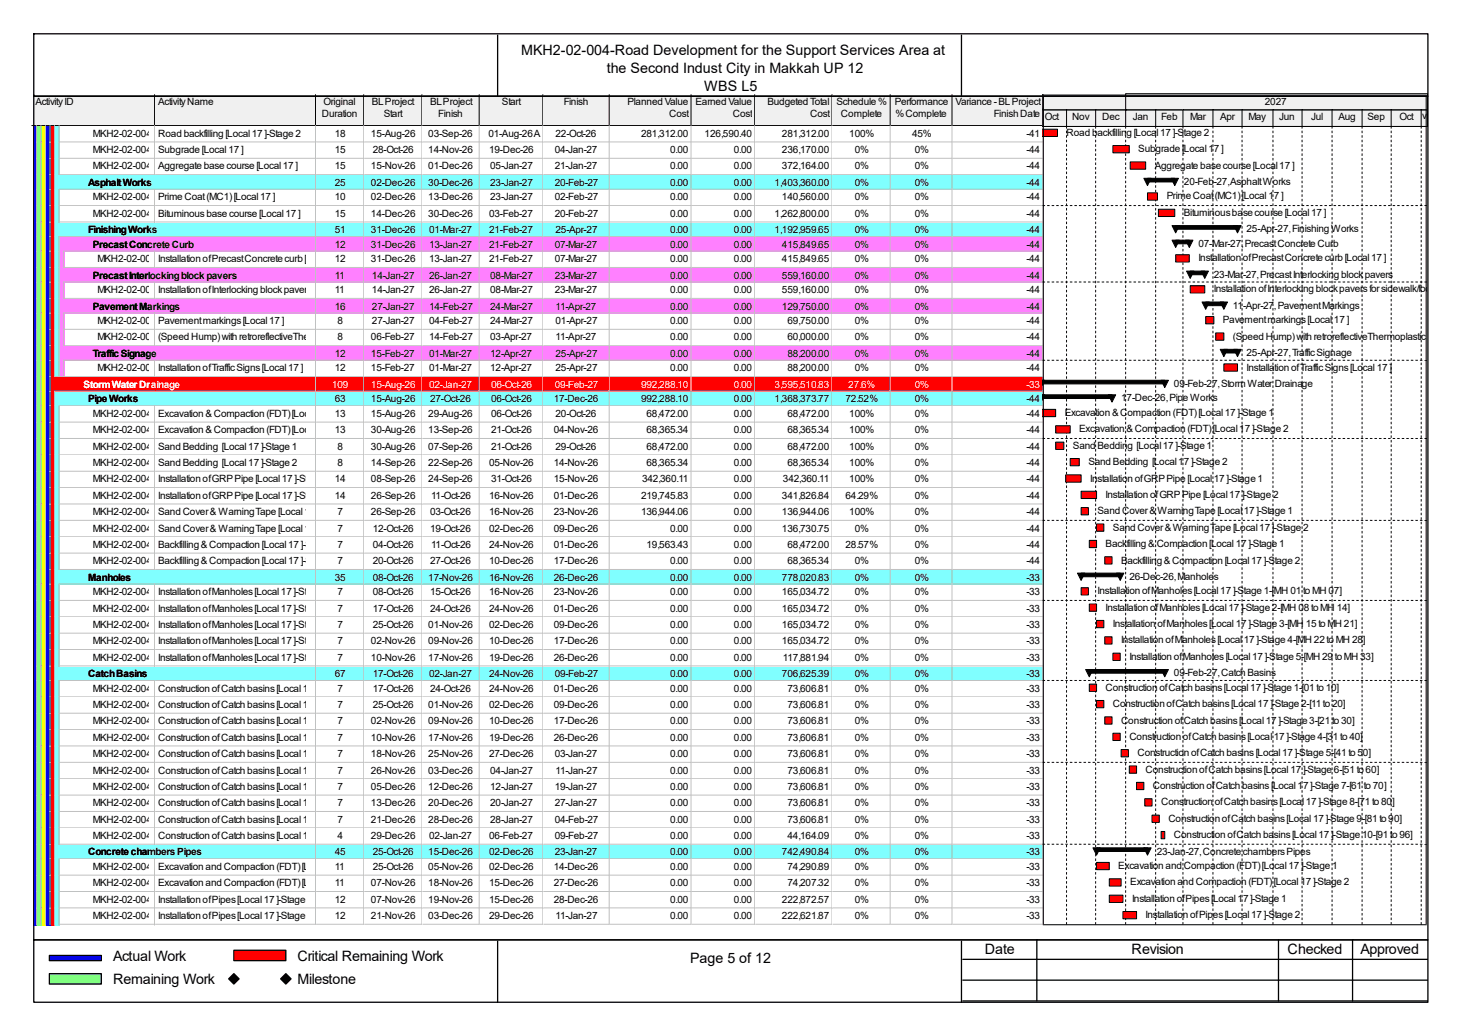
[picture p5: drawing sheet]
<svg xmlns="http://www.w3.org/2000/svg" width="297mm" height="210mm" viewBox="0 0 297 210" stroke-linecap="round" stroke-linejoin="round" font-family="sans-serif">
<defs><g id="words">
<g font-size="2.9">
<text x="105.8" y="11.1">MKH2-02-004-Road Development for the Support Services Area at</text>
<text x="123.2" y="14.8">the Second Indust City in Makkah UP 12</text>
<text x="143" y="18.5">WBS L5</text>
<text x="22.9" y="194.9">Actual Work</text>
<text x="60.4" y="194.9">Critical Remaining Work</text>
<text x="140.1" y="195.5">Page 5 of 12</text>
<text x="199.9" y="193.6">Date</text>
<text x="229.7" y="193.6">Revision</text>
<text x="261.4" y="193.6">Checked</text>
<text x="276.2" y="193.6">Approved</text>
<text x="22.9" y="199.7">Remaining Work</text>
<text x="60.4" y="199.7">Milestone</text>
</g>
<g font-size="2">
<text x="7.2" y="21.3">Activity ID</text>
<text x="32.1" y="21.3">Activity Name</text>
<text x="65.4" y="23.7">Duration</text>
<text x="65.7" y="21.3">Original</text>
<text x="75.5" y="21.3">BL Project</text>
<text x="77.9" y="23.7">Start</text>
<text x="87.3" y="21.3">BL Project</text>
<text x="89" y="23.7">Finish</text>
<text x="101.9" y="21.3">Start</text>
<text x="114.5" y="21.3">Finish</text>
<text x="127.4" y="21.3">Planned Value</text>
<text x="135.8" y="23.7">Cost</text>
<text x="141.2" y="21.3">Earned Value</text>
<text x="148.8" y="23.7">Cost</text>
<text x="155.8" y="21.3">Budgeted Total</text>
<text x="164.5" y="23.7">Cost</text>
<text x="169.8" y="21.3">Schedule %</text>
<text x="170.7" y="23.7">Complete</text>
<text x="181.7" y="21.3">Performance</text>
<text x="181.8" y="23.7">% Complete</text>
<text x="194" y="21.3">Variance - BL Project</text>
<text x="201.8" y="23.7">Finish Date</text>
<text x="256.8" y="21.3">2027</text>
<text x="18.8" y="27.7">MKH2-02-004-CNS-1150</text>
<text x="32.1" y="27.7">Road backfilling [Local 17 ]-Stage 2</text>
<text x="67.9" y="27.7">18</text>
<text x="75.3" y="27.7">15-Aug-26</text>
<text x="87" y="27.7">03-Sep-26</text>
<text x="99.1" y="27.7">01-Aug-26 A</text>
<text x="112.8" y="27.7">22-Oct-26</text>
<text x="130.1" y="27.7">281,312.00</text>
<text x="143" y="27.7">126,590.40</text>
<text x="158.7" y="27.7">281,312.00</text>
<text x="172.4" y="27.7">100%</text>
<text x="185.2" y="27.7">45%</text>
<text x="208.4" y="27.7">-41</text>
<text x="212.1" y="24.4">Oct</text>
<text x="216.5" y="27.6">Road backfilling [Local 17 ]-Stage 2</text>
<text x="217.6" y="24.4">Nov</text>
<text x="223.7" y="24.4">Dec</text>
<text x="230" y="24.4">Jan</text>
<text x="235.7" y="24.4">Feb</text>
<text x="241.6" y="24.4">Mar</text>
<text x="247.7" y="24.4">Apr</text>
<text x="253.4" y="24.4">May</text>
<text x="259.7" y="24.4">Jun</text>
<text x="266.2" y="24.4">Jul</text>
<text x="271.7" y="24.4">Aug</text>
<text x="277.6" y="24.4">Sep</text>
<text x="284.1" y="24.4">OctNov</text>
<text x="18.8" y="31.1">MKH2-02-004-CNS-1260</text>
<text x="18.8" y="34.4">MKH2-02-004-CNS-1340</text>
<text x="32.1" y="31.1">Subgrade [Local 17 ]</text>
<text x="32.1" y="34.4">Aggregate base course [Local 17 ]</text>
<text x="67.9" y="31.1">15</text>
<text x="67.9" y="34.4">15</text>
<text x="75.3" y="34.4">15-Nov-26</text>
<text x="75.7" y="31.1">28-Oct-26</text>
<text x="87" y="31.1">14-Nov-26</text>
<text x="87" y="34.4">01-Dec-26</text>
<text x="99.3" y="31.1">19-Dec-26</text>
<text x="99.5" y="34.4">05-Jan-27</text>
<text x="112.6" y="31.1">04-Jan-27</text>
<text x="112.6" y="34.4">21-Jan-27</text>
<text x="136.1" y="31.1">0.00</text>
<text x="136.1" y="34.4">0.00</text>
<text x="149" y="31.1">0.00</text>
<text x="149" y="34.4">0.00</text>
<text x="158.7" y="31.1">236,170.00</text>
<text x="158.7" y="34.4">372,164.00</text>
<text x="173.5" y="31.1">0%</text>
<text x="173.5" y="34.4">0%</text>
<text x="185.7" y="31.1">0%</text>
<text x="185.7" y="34.4">0%</text>
<text x="208.4" y="31.1">-44</text>
<text x="208.4" y="34.4">-44</text>
<text x="231.1" y="30.9">Subgrade [Local 17 ]</text>
<text x="234.4" y="34.2">Aggregate base course [Local 17 ]</text>
<text x="17.9" y="37.7">Asphalt Works</text>
<text x="18.8" y="40.7">MKH2-02-004-CNS-1420</text>
<text x="32.1" y="40.7">Prime Coat (MC1) [Local 17 ]</text>
<text x="67.9" y="37.7">25</text>
<text x="67.9" y="40.7">10</text>
<text x="75.3" y="37.7">02-Dec-26</text>
<text x="75.3" y="40.7">02-Dec-26</text>
<text x="87" y="37.7">30-Dec-26</text>
<text x="87" y="40.7">13-Dec-26</text>
<text x="99.5" y="37.7">23-Jan-27</text>
<text x="99.5" y="40.7">23-Jan-27</text>
<text x="112.6" y="37.7">20-Feb-27</text>
<text x="112.6" y="40.7">02-Feb-27</text>
<text x="136.1" y="37.7">0.00</text>
<text x="136.1" y="40.7">0.00</text>
<text x="149" y="37.7">0.00</text>
<text x="149" y="40.7">0.00</text>
<text x="157.3" y="37.7">1,403,360.00</text>
<text x="158.7" y="40.7">140,560.00</text>
<text x="173.5" y="37.7">0%</text>
<text x="173.5" y="40.7">0%</text>
<text x="185.7" y="37.7">0%</text>
<text x="185.7" y="40.7">0%</text>
<text x="208.4" y="37.7">-44</text>
<text x="208.4" y="40.7">-44</text>
<text x="236.9" y="40.5">Prime Coat (MC1) [Local 17 ]</text>
<text x="240.3" y="37.5">20-Feb-27, Asphalt Works</text>
<text x="17.9" y="47.3">Finishing Works</text>
<text x="18.8" y="44">MKH2-02-004-CNS-1500</text>
<text x="32.1" y="44">Bituminous base course [Local 17 ]</text>
<text x="67.9" y="44">15</text>
<text x="67.9" y="47.3">51</text>
<text x="75.3" y="44">14-Dec-26</text>
<text x="75.3" y="47.3">31-Dec-26</text>
<text x="87" y="44">30-Dec-26</text>
<text x="87.1" y="47.3">01-Mar-27</text>
<text x="99.3" y="44">03-Feb-27</text>
<text x="99.3" y="47.3">21-Feb-27</text>
<text x="112.6" y="44">20-Feb-27</text>
<text x="112.8" y="47.3">25-Apr-27</text>
<text x="136.1" y="44">0.00</text>
<text x="136.1" y="47.3">0.00</text>
<text x="149" y="44">0.00</text>
<text x="149" y="47.3">0.00</text>
<text x="157.3" y="44">1,262,800.00</text>
<text x="157.3" y="47.3">1,192,959.65</text>
<text x="173.5" y="44">0%</text>
<text x="173.5" y="47.3">0%</text>
<text x="185.7" y="44">0%</text>
<text x="185.7" y="47.3">0%</text>
<text x="208.4" y="44">-44</text>
<text x="208.4" y="47.3">-44</text>
<text x="240.3" y="43.8">Bituminous base course [Local 17 ]</text>
<text x="253.1" y="47.1">25-Apr-27, Finishing Works</text>
<text x="18.8" y="50.2">Precast Concrete Curb</text>
<text x="19.8" y="53.2">MKH2-02-004-CNS-1580</text>
<text x="32.1" y="53.2">Installation of Precast Concrete curb [Local 17 ]</text>
<text x="67.9" y="50.2">12</text>
<text x="67.9" y="53.2">12</text>
<text x="75.3" y="50.2">31-Dec-26</text>
<text x="75.3" y="53.2">31-Dec-26</text>
<text x="87.1" y="50.2">13-Jan-27</text>
<text x="87.1" y="53.2">13-Jan-27</text>
<text x="99.3" y="50.2">21-Feb-27</text>
<text x="99.3" y="53.2">21-Feb-27</text>
<text x="112.6" y="50.2">07-Mar-27</text>
<text x="112.6" y="53.2">07-Mar-27</text>
<text x="136.1" y="50.2">0.00</text>
<text x="136.1" y="53.2">0.00</text>
<text x="149" y="50.2">0.00</text>
<text x="149" y="53.2">0.00</text>
<text x="158.7" y="50.2">415,849.65</text>
<text x="158.7" y="53.2">415,849.65</text>
<text x="173.5" y="50.2">0%</text>
<text x="173.5" y="53.2">0%</text>
<text x="185.7" y="50.2">0%</text>
<text x="185.7" y="53.2">0%</text>
<text x="208.4" y="50.2">-44</text>
<text x="208.4" y="53.2">-44</text>
<text x="243.3" y="50.1">07-Mar-27, Precast Concrete Curb</text>
<text x="243.3" y="53">Installation of Precast Concrete curb [Local 17 ]</text>
<text x="18.8" y="56.6">Precast Interlocking block pavers</text>
<text x="19.8" y="59.5">MKH2-02-004-CNS-1660</text>
<text x="32.1" y="59.5">Installation of Interlocking block pavers for sidewalk/footpath [Local 17 ]</text>
<text x="67.9" y="56.6">11</text>
<text x="67.9" y="59.5">11</text>
<text x="75.5" y="56.6">14-Jan-27</text>
<text x="75.5" y="59.5">14-Jan-27</text>
<text x="87.1" y="56.6">26-Jan-27</text>
<text x="87.1" y="59.5">26-Jan-27</text>
<text x="99.5" y="56.6">08-Mar-27</text>
<text x="99.5" y="59.5">08-Mar-27</text>
<text x="112.6" y="56.6">23-Mar-27</text>
<text x="112.6" y="59.5">23-Mar-27</text>
<text x="136.1" y="56.6">0.00</text>
<text x="136.1" y="59.5">0.00</text>
<text x="149" y="56.6">0.00</text>
<text x="149" y="59.5">0.00</text>
<text x="158.7" y="56.6">559,160.00</text>
<text x="158.7" y="59.5">559,160.00</text>
<text x="173.5" y="56.6">0%</text>
<text x="173.5" y="59.5">0%</text>
<text x="185.7" y="56.6">0%</text>
<text x="185.7" y="59.5">0%</text>
<text x="208.4" y="56.6">-44</text>
<text x="208.4" y="59.5">-44</text>
<text x="246.4" y="56.3">23-Mar-27, Precast Interlocking block pavers</text>
<text x="246.4" y="59.3">Installation of Interlocking block pavers for sidewalk/footpath [Loc</text>
<text x="18.8" y="62.8">Pavement Markings</text>
<text x="19.8" y="65.8">MKH2-02-004-CNS-1740</text>
<text x="32.1" y="65.8">Pavement markings [Local 17 ]</text>
<text x="67.9" y="62.8">16</text>
<text x="68.5" y="65.8">8</text>
<text x="75.5" y="62.8">27-Jan-27</text>
<text x="75.5" y="65.8">27-Jan-27</text>
<text x="87.1" y="62.8">14-Feb-27</text>
<text x="87.1" y="65.8">04-Feb-27</text>
<text x="99.5" y="62.8">24-Mar-27</text>
<text x="99.5" y="65.8">24-Mar-27</text>
<text x="112.8" y="62.8">11-Apr-27</text>
<text x="112.8" y="65.8">01-Apr-27</text>
<text x="136.1" y="62.8">0.00</text>
<text x="136.1" y="65.8">0.00</text>
<text x="149" y="62.8">0.00</text>
<text x="149" y="65.8">0.00</text>
<text x="158.7" y="62.8">129,750.00</text>
<text x="159.9" y="65.8">69,750.00</text>
<text x="173.5" y="62.8">0%</text>
<text x="173.5" y="65.8">0%</text>
<text x="185.7" y="62.8">0%</text>
<text x="185.7" y="65.8">0%</text>
<text x="208.4" y="62.8">-44</text>
<text x="208.4" y="65.8">-44</text>
<text x="248.3" y="65.6">Pavement markings [Local 17 ]</text>
<text x="250.3" y="62.7">11-Apr-27, Pavement Markings</text>
<text x="19.8" y="69.1">MKH2-02-004-CNS-1820</text>
<text x="32.1" y="69.1">(Speed Hump) with retroreflectiveThermoplastic yellow [Local 17 ]</text>
<text x="68.5" y="69.1">8</text>
<text x="75.3" y="69.1">06-Feb-27</text>
<text x="87.1" y="69.1">14-Feb-27</text>
<text x="99.5" y="69.1">03-Apr-27</text>
<text x="112.8" y="69.1">11-Apr-27</text>
<text x="136.1" y="69.1">0.00</text>
<text x="149" y="69.1">0.00</text>
<text x="159.9" y="69.1">60,000.00</text>
<text x="173.5" y="69.1">0%</text>
<text x="185.7" y="69.1">0%</text>
<text x="208.4" y="69.1">-44</text>
<text x="250.3" y="68.9">(Speed Hump) with retroreflectiveThermoplastic yellow [Lo</text>
<text x="18.8" y="72.4">Traffic Signage</text>
<text x="19.8" y="75.4">MKH2-02-004-CNS-1900</text>
<text x="32.1" y="75.4">Installation of Traffic Signs [Local 17 ]</text>
<text x="67.9" y="72.4">12</text>
<text x="67.9" y="75.4">12</text>
<text x="75.3" y="72.4">15-Feb-27</text>
<text x="75.3" y="75.4">15-Feb-27</text>
<text x="87.1" y="72.4">01-Mar-27</text>
<text x="87.1" y="75.4">01-Mar-27</text>
<text x="99.5" y="72.4">12-Apr-27</text>
<text x="99.5" y="75.4">12-Apr-27</text>
<text x="112.8" y="72.4">25-Apr-27</text>
<text x="112.8" y="75.4">25-Apr-27</text>
<text x="136.1" y="72.4">0.00</text>
<text x="136.1" y="75.4">0.00</text>
<text x="149" y="72.4">0.00</text>
<text x="149" y="75.4">0.00</text>
<text x="159.9" y="72.4">88,200.00</text>
<text x="159.9" y="75.4">88,200.00</text>
<text x="173.5" y="72.4">0%</text>
<text x="173.5" y="75.4">0%</text>
<text x="185.7" y="72.4">0%</text>
<text x="185.7" y="75.4">0%</text>
<text x="208.4" y="72.4">-44</text>
<text x="208.4" y="75.4">-44</text>
<text x="253.1" y="72.2">25-Apr-27, Traffic Signage</text>
<text x="253.1" y="75.2">Installation of Traffic Signs [Local 17 ]</text>
<text x="17.9" y="81.7">Pipe Works</text>
<text x="67.9" y="81.7">63</text>
<text x="75.3" y="81.7">15-Aug-26</text>
<text x="87.3" y="81.7">27-Oct-26</text>
<text x="99.7" y="81.7">06-Oct-26</text>
<text x="112.4" y="81.7">17-Dec-26</text>
<text x="130.1" y="81.7">992,288.10</text>
<text x="149" y="81.7">0.00</text>
<text x="157.3" y="81.7">1,368,373.77</text>
<text x="171.7" y="81.7">72.52%</text>
<text x="185.7" y="81.7">0%</text>
<text x="208.4" y="81.7">-44</text>
<text x="227.6" y="81.4">17-Dec-26, Pipe Works</text>
<text x="238.3" y="78.5">09-Feb-27, Storm Water Drainage</text>
<text x="18.8" y="84.6">MKH2-02-004-CNS-1980</text>
<text x="18.8" y="87.9">MKH2-02-004-CNS-1990</text>
<text x="32.1" y="84.6">Excavation &amp; Compaction (FDT) [Local 17 ]-Stage 1</text>
<text x="32.1" y="87.9">Excavation &amp; Compaction (FDT) [Local 17 ]-Stage 2</text>
<text x="67.9" y="84.6">13</text>
<text x="67.9" y="87.9">13</text>
<text x="75.3" y="84.6">15-Aug-26</text>
<text x="75.3" y="87.9">30-Aug-26</text>
<text x="87" y="84.6">29-Aug-26</text>
<text x="87" y="87.9">13-Sep-26</text>
<text x="99.7" y="84.6">06-Oct-26</text>
<text x="99.7" y="87.9">21-Oct-26</text>
<text x="112.4" y="87.9">04-Nov-26</text>
<text x="112.8" y="84.6">20-Oct-26</text>
<text x="131.2" y="84.6">68,472.00</text>
<text x="131.2" y="87.9">68,365.34</text>
<text x="149" y="84.6">0.00</text>
<text x="149" y="87.9">0.00</text>
<text x="159.9" y="84.6">68,472.00</text>
<text x="159.9" y="87.9">68,365.34</text>
<text x="172.4" y="84.6">100%</text>
<text x="172.4" y="87.9">100%</text>
<text x="185.7" y="84.6">0%</text>
<text x="185.7" y="87.9">0%</text>
<text x="208.4" y="84.6">-44</text>
<text x="208.4" y="87.9">-44</text>
<text x="216.2" y="84.4">Excavation &amp; Compaction (FDT) [Local 17 ]-Stage 1</text>
<text x="219.1" y="87.8">Excavation &amp; Compaction (FDT) [Local 17 ]-Stage 2</text>
<text x="18.8" y="91.2">MKH2-02-004-CNS-2100</text>
<text x="18.8" y="94.6">MKH2-02-004-CNS-2110</text>
<text x="32.1" y="91.2">Sand Bedding [Local 17 ]-Stage 1</text>
<text x="32.1" y="94.6">Sand Bedding [Local 17 ]-Stage 2</text>
<text x="68.5" y="91.2">8</text>
<text x="68.5" y="94.6">8</text>
<text x="75.3" y="91.2">30-Aug-26</text>
<text x="75.3" y="94.6">14-Sep-26</text>
<text x="87" y="91.2">07-Sep-26</text>
<text x="87" y="94.6">22-Sep-26</text>
<text x="99.3" y="94.6">05-Nov-26</text>
<text x="99.7" y="91.2">21-Oct-26</text>
<text x="112.4" y="94.6">14-Nov-26</text>
<text x="112.8" y="91.2">29-Oct-26</text>
<text x="131.2" y="91.2">68,472.00</text>
<text x="131.2" y="94.6">68,365.34</text>
<text x="149" y="91.2">0.00</text>
<text x="149" y="94.6">0.00</text>
<text x="159.9" y="91.2">68,472.00</text>
<text x="159.9" y="94.6">68,365.34</text>
<text x="172.4" y="91.2">100%</text>
<text x="172.4" y="94.6">100%</text>
<text x="185.7" y="91.2">0%</text>
<text x="185.7" y="94.6">0%</text>
<text x="208.4" y="91.2">-44</text>
<text x="208.4" y="94.6">-44</text>
<text x="217.8" y="91.1">Sand Bedding [Local 17 ]-Stage 1</text>
<text x="221" y="94.4">Sand Bedding [Local 17 ]-Stage 2</text>
<text x="18.8" y="97.9">MKH2-02-004-CNS-2220</text>
<text x="18.8" y="101.2">MKH2-02-004-CNS-2230</text>
<text x="32.1" y="97.9">Installation of GRP Pipe [Local 17 ]-Stage 1</text>
<text x="32.1" y="101.2">Installation of GRP Pipe [Local 17 ]-Stage 2</text>
<text x="67.9" y="97.9">14</text>
<text x="67.9" y="101.2">14</text>
<text x="75.3" y="97.9">08-Sep-26</text>
<text x="75.3" y="101.2">26-Sep-26</text>
<text x="87" y="97.9">24-Sep-26</text>
<text x="87.5" y="101.2">11-Oct-26</text>
<text x="99.3" y="101.2">16-Nov-26</text>
<text x="99.7" y="97.9">31-Oct-26</text>
<text x="112.4" y="97.9">15-Nov-26</text>
<text x="112.4" y="101.2">01-Dec-26</text>
<text x="130.1" y="101.2">219,745.83</text>
<text x="130.3" y="97.9">342,360.11</text>
<text x="149" y="97.9">0.00</text>
<text x="149" y="101.2">0.00</text>
<text x="158.7" y="101.2">341,826.84</text>
<text x="158.9" y="97.9">342,360.11</text>
<text x="171.7" y="101.2">64.29%</text>
<text x="172.4" y="97.9">100%</text>
<text x="185.7" y="97.9">0%</text>
<text x="185.7" y="101.2">0%</text>
<text x="208.4" y="97.9">-44</text>
<text x="208.4" y="101.2">-44</text>
<text x="221.3" y="97.7">Installation of GRP Pipe [Local 17 ]-Stage 1</text>
<text x="224.5" y="101">Installation of GRP Pipe [Local 17 ]-Stage 2</text>
<text x="18.8" y="104.5">MKH2-02-004-CNS-2340</text>
<text x="18.8" y="107.9">MKH2-02-004-CNS-2350</text>
<text x="32.1" y="104.5">Sand Cover &amp; Warning Tape [Local 17 ]-Stage 1</text>
<text x="32.1" y="107.9">Sand Cover &amp; Warning Tape [Local 17 ]-Stage 2</text>
<text x="68.5" y="104.5">7</text>
<text x="68.5" y="107.9">7</text>
<text x="75.3" y="104.5">26-Sep-26</text>
<text x="75.7" y="107.9">12-Oct-26</text>
<text x="87.3" y="104.5">03-Oct-26</text>
<text x="87.3" y="107.9">19-Oct-26</text>
<text x="99.3" y="104.5">16-Nov-26</text>
<text x="99.3" y="107.9">02-Dec-26</text>
<text x="112.4" y="104.5">23-Nov-26</text>
<text x="112.4" y="107.9">09-Dec-26</text>
<text x="130.1" y="104.5">136,944.06</text>
<text x="136.1" y="107.9">0.00</text>
<text x="149" y="104.5">0.00</text>
<text x="149" y="107.9">0.00</text>
<text x="158.7" y="104.5">136,944.06</text>
<text x="158.7" y="107.9">136,730.75</text>
<text x="172.4" y="104.5">100%</text>
<text x="173.5" y="107.9">0%</text>
<text x="185.7" y="104.5">0%</text>
<text x="185.7" y="107.9">0%</text>
<text x="208.4" y="104.5">-44</text>
<text x="208.4" y="107.9">-44</text>
<text x="222.8" y="104.4">Sand Cover &amp; Warning Tape [Local 17 ]-Stage 1</text>
<text x="225.9" y="107.7">Sand Cover &amp; Warning Tape [Local 17 ]-Stage 2</text>
<text x="18.8" y="111.2">MKH2-02-004-CNS-2460</text>
<text x="32.1" y="111.2">Backfilling &amp; Compaction [Local 17 ]-Stage 17</text>
<text x="75.7" y="111.2">04-Oct-26</text>
<text x="87.5" y="111.2">11-Oct-26</text>
<text x="99.3" y="111.2">24-Nov-26</text>
<text x="112.4" y="111.2">01-Dec-26</text>
<text x="131.2" y="111.2">19,563.43</text>
<text x="149" y="111.2">0.00</text>
<text x="159.9" y="111.2">68,472.00</text>
<text x="171.7" y="111.2">28.57%</text>
<text x="185.7" y="111.2">0%</text>
<text x="208.4" y="111.2">-44</text>
<text x="224.5" y="111">Backfilling &amp; Compaction [Local 17 ]-Stage 1</text>
<text x="17.9" y="117.8">Manholes</text>
<text x="18.8" y="114.5">MKH2-02-004-CNS-2470</text>
<text x="32.1" y="114.5">Backfilling &amp; Compaction [Local 17 ]-Stage 27</text>
<text x="67.9" y="117.8">35</text>
<text x="75.7" y="114.5">20-Oct-26</text>
<text x="75.7" y="117.8">08-Oct-26</text>
<text x="87" y="117.8">17-Nov-26</text>
<text x="87.3" y="114.5">27-Oct-26</text>
<text x="99.3" y="114.5">10-Dec-26</text>
<text x="99.3" y="117.8">16-Nov-26</text>
<text x="112.4" y="114.5">17-Dec-26</text>
<text x="112.4" y="117.8">26-Dec-26</text>
<text x="136.1" y="114.5">0.00</text>
<text x="136.1" y="117.8">0.00</text>
<text x="149" y="114.5">0.00</text>
<text x="149" y="117.8">0.00</text>
<text x="158.7" y="117.8">778,020.83</text>
<text x="159.9" y="114.5">68,365.34</text>
<text x="173.5" y="114.5">0%</text>
<text x="173.5" y="117.8">0%</text>
<text x="185.7" y="114.5">0%</text>
<text x="185.7" y="117.8">0%</text>
<text x="208.4" y="114.5">-44</text>
<text x="208.4" y="117.8">-33</text>
<text x="227.6" y="114.3">Backfilling &amp; Compaction [Local 17 ]-Stage 2</text>
<text x="229.3" y="117.6">26-Dec-26, Manholes</text>
<text x="18.8" y="120.8">MKH2-02-004-CNS-2600</text>
<text x="18.8" y="124.1">MKH2-02-004-CNS-2610</text>
<text x="32.1" y="120.8">Installation of Manholes [Local 17 ]-Stage 1-[MH 01 to MH 07]</text>
<text x="32.1" y="124.1">Installation of Manholes [Local 17 ]-Stage 2-[MH 08 to MH 14]</text>
<text x="68.5" y="120.8">7</text>
<text x="68.5" y="124.1">7</text>
<text x="75.7" y="120.8">08-Oct-26</text>
<text x="75.7" y="124.1">17-Oct-26</text>
<text x="87.3" y="120.8">15-Oct-26</text>
<text x="87.3" y="124.1">24-Oct-26</text>
<text x="99.3" y="120.8">16-Nov-26</text>
<text x="99.3" y="124.1">24-Nov-26</text>
<text x="112.4" y="120.8">23-Nov-26</text>
<text x="112.4" y="124.1">01-Dec-26</text>
<text x="136.1" y="120.8">0.00</text>
<text x="136.1" y="124.1">0.00</text>
<text x="149" y="120.8">0.00</text>
<text x="149" y="124.1">0.00</text>
<text x="158.7" y="120.8">165,034.72</text>
<text x="158.7" y="124.1">165,034.72</text>
<text x="173.5" y="120.8">0%</text>
<text x="173.5" y="124.1">0%</text>
<text x="185.7" y="120.8">0%</text>
<text x="185.7" y="124.1">0%</text>
<text x="208.4" y="120.8">-33</text>
<text x="208.4" y="124.1">-33</text>
<text x="222.8" y="120.6">Installation of Manholes [Local 17 ]-Stage 1-[MH 01 to MH 07]</text>
<text x="224.5" y="123.9">Installation of Manholes [Local 17 ]-Stage 2-[MH 08 to MH 14]</text>
<text x="18.8" y="127.4">MKH2-02-004-CNS-2620</text>
<text x="18.8" y="130.8">MKH2-02-004-CNS-2630</text>
<text x="32.1" y="127.4">Installation of Manholes [Local 17 ]-Stage 3-[MH 15 to MH 21]</text>
<text x="32.1" y="130.8">Installation of Manholes [Local 17 ]-Stage 4-[MH 22 to MH 28]</text>
<text x="68.5" y="127.4">7</text>
<text x="68.5" y="130.8">7</text>
<text x="75.3" y="130.8">02-Nov-26</text>
<text x="75.7" y="127.4">25-Oct-26</text>
<text x="87" y="127.4">01-Nov-26</text>
<text x="87" y="130.8">09-Nov-26</text>
<text x="99.3" y="127.4">02-Dec-26</text>
<text x="99.3" y="130.8">10-Dec-26</text>
<text x="112.4" y="127.4">09-Dec-26</text>
<text x="112.4" y="130.8">17-Dec-26</text>
<text x="136.1" y="127.4">0.00</text>
<text x="136.1" y="130.8">0.00</text>
<text x="149" y="127.4">0.00</text>
<text x="149" y="130.8">0.00</text>
<text x="158.7" y="127.4">165,034.72</text>
<text x="158.7" y="130.8">165,034.72</text>
<text x="173.5" y="127.4">0%</text>
<text x="173.5" y="130.8">0%</text>
<text x="185.7" y="127.4">0%</text>
<text x="185.7" y="130.8">0%</text>
<text x="208.4" y="127.4">-33</text>
<text x="208.4" y="130.8">-33</text>
<text x="225.9" y="127.3">Installation of Manholes [Local 17 ]-Stage 3-[MH 15 to MH 21]</text>
<text x="227.6" y="130.6">Installation of Manholes [Local 17 ]-Stage 4-[MH 22 to MH 28]</text>
<text x="17.9" y="137.4">Catch Basins</text>
<text x="18.8" y="134.1">MKH2-02-004-CNS-2640</text>
<text x="32.1" y="134.1">Installation of Manholes [Local 17 ]-Stage 5-[MH 29 to MH 33]</text>
<text x="67.9" y="137.4">67</text>
<text x="68.5" y="134.1">7</text>
<text x="75.3" y="134.1">10-Nov-26</text>
<text x="75.7" y="137.4">17-Oct-26</text>
<text x="87" y="134.1">17-Nov-26</text>
<text x="87.1" y="137.4">02-Jan-27</text>
<text x="99.3" y="134.1">19-Dec-26</text>
<text x="99.3" y="137.4">24-Nov-26</text>
<text x="112.4" y="134.1">26-Dec-26</text>
<text x="112.6" y="137.4">09-Feb-27</text>
<text x="136.1" y="134.1">0.00</text>
<text x="136.1" y="137.4">0.00</text>
<text x="149" y="134.1">0.00</text>
<text x="149" y="137.4">0.00</text>
<text x="158.7" y="137.4">706,625.39</text>
<text x="158.9" y="134.1">117,881.94</text>
<text x="173.5" y="134.1">0%</text>
<text x="173.5" y="137.4">0%</text>
<text x="185.7" y="134.1">0%</text>
<text x="185.7" y="137.4">0%</text>
<text x="208.4" y="134.1">-33</text>
<text x="208.4" y="137.4">-33</text>
<text x="229.3" y="133.9">Installation of Manholes [Local 17 ]-Stage 5-[MH 29 to MH 33]</text>
<text x="238.3" y="137.2">09-Feb-27, Catch Basins</text>
<text x="18.8" y="140.3">MKH2-02-004-CNS-2800</text>
<text x="18.8" y="143.7">MKH2-02-004-CNS-2810</text>
<text x="32.1" y="140.3">Construction of Catch basins [Local 17 ]-Stage 1-[01 to 10]</text>
<text x="32.1" y="143.7">Construction of Catch basins [Local 17 ]-Stage 2-[11 to 20]</text>
<text x="68.5" y="140.3">7</text>
<text x="68.5" y="143.7">7</text>
<text x="75.7" y="140.3">17-Oct-26</text>
<text x="75.7" y="143.7">25-Oct-26</text>
<text x="87" y="143.7">01-Nov-26</text>
<text x="87.3" y="140.3">24-Oct-26</text>
<text x="99.3" y="140.3">24-Nov-26</text>
<text x="99.3" y="143.7">02-Dec-26</text>
<text x="112.4" y="140.3">01-Dec-26</text>
<text x="112.4" y="143.7">09-Dec-26</text>
<text x="136.1" y="140.3">0.00</text>
<text x="136.1" y="143.7">0.00</text>
<text x="149" y="140.3">0.00</text>
<text x="149" y="143.7">0.00</text>
<text x="159.9" y="140.3">73,606.81</text>
<text x="159.9" y="143.7">73,606.81</text>
<text x="173.5" y="140.3">0%</text>
<text x="173.5" y="143.7">0%</text>
<text x="185.7" y="140.3">0%</text>
<text x="185.7" y="143.7">0%</text>
<text x="208.4" y="140.3">-33</text>
<text x="208.4" y="143.7">-33</text>
<text x="224.5" y="140.2">Construction of Catch basins [Local 17 ]-Stage 1-[01 to 10]</text>
<text x="225.9" y="143.5">Construction of Catch basins [Local 17 ]-Stage 2-[11 to 20]</text>
<text x="18.8" y="147">MKH2-02-004-CNS-2820</text>
<text x="32.1" y="147">Construction of Catch basins [Local 17 ]-Stage 3-[21 to 30]</text>
<text x="68.5" y="147">7</text>
<text x="75.3" y="147">02-Nov-26</text>
<text x="87" y="147">09-Nov-26</text>
<text x="99.3" y="147">10-Dec-26</text>
<text x="112.4" y="147">17-Dec-26</text>
<text x="136.1" y="147">0.00</text>
<text x="149" y="147">0.00</text>
<text x="159.9" y="147">73,606.81</text>
<text x="173.5" y="147">0%</text>
<text x="185.7" y="147">0%</text>
<text x="208.4" y="147">-33</text>
<text x="227.6" y="146.8">Construction of Catch basins [Local 17 ]-Stage 3-[21 to 30]</text>
<text x="18.8" y="150.3">MKH2-02-004-CNS-2830</text>
<text x="18.8" y="153.6">MKH2-02-004-CNS-2840</text>
<text x="32.1" y="150.3">Construction of Catch basins [Local 17 ]-Stage 4-[31 to 40]</text>
<text x="32.1" y="153.6">Construction of Catch basins [Local 17 ]-Stage 5-[41 to 50]</text>
<text x="68.5" y="150.3">7</text>
<text x="68.5" y="153.6">7</text>
<text x="75.3" y="150.3">10-Nov-26</text>
<text x="75.3" y="153.6">18-Nov-26</text>
<text x="87" y="150.3">17-Nov-26</text>
<text x="87" y="153.6">25-Nov-26</text>
<text x="99.3" y="150.3">19-Dec-26</text>
<text x="99.3" y="153.6">27-Dec-26</text>
<text x="112.4" y="150.3">26-Dec-26</text>
<text x="112.6" y="153.6">03-Jan-27</text>
<text x="136.1" y="150.3">0.00</text>
<text x="136.1" y="153.6">0.00</text>
<text x="149" y="150.3">0.00</text>
<text x="149" y="153.6">0.00</text>
<text x="159.9" y="150.3">73,606.81</text>
<text x="159.9" y="153.6">73,606.81</text>
<text x="173.5" y="150.3">0%</text>
<text x="173.5" y="153.6">0%</text>
<text x="185.7" y="150.3">0%</text>
<text x="185.7" y="153.6">0%</text>
<text x="208.4" y="150.3">-33</text>
<text x="208.4" y="153.6">-33</text>
<text x="229.3" y="150.1">Construction of Catch basins [Local 17 ]-Stage 4-[31 to 40]</text>
<text x="230.9" y="153.5">Construction of Catch basins [Local 17 ]-Stage 5-[41 to 50]</text>
<text x="18.8" y="157">MKH2-02-004-CNS-2850</text>
<text x="18.8" y="160.3">MKH2-02-004-CNS-2860</text>
<text x="32.1" y="157">Construction of Catch basins [Local 17 ]-Stage 6-[51 to 60]</text>
<text x="32.1" y="160.3">Construction of Catch basins [Local 17 ]-Stage 7-[61 to 70]</text>
<text x="68.5" y="157">7</text>
<text x="68.5" y="160.3">7</text>
<text x="75.3" y="157">26-Nov-26</text>
<text x="75.3" y="160.3">05-Dec-26</text>
<text x="87" y="157">03-Dec-26</text>
<text x="87" y="160.3">12-Dec-26</text>
<text x="99.5" y="157">04-Jan-27</text>
<text x="99.5" y="160.3">12-Jan-27</text>
<text x="112.6" y="160.3">19-Jan-27</text>
<text x="112.8" y="157">11-Jan-27</text>
<text x="136.1" y="157">0.00</text>
<text x="136.1" y="160.3">0.00</text>
<text x="149" y="157">0.00</text>
<text x="149" y="160.3">0.00</text>
<text x="159.9" y="157">73,606.81</text>
<text x="159.9" y="160.3">73,606.81</text>
<text x="173.5" y="157">0%</text>
<text x="173.5" y="160.3">0%</text>
<text x="185.7" y="157">0%</text>
<text x="185.7" y="160.3">0%</text>
<text x="208.4" y="157">-33</text>
<text x="208.4" y="160.3">-33</text>
<text x="232.6" y="156.8">Construction of Catch basins [Local 17 ]-Stage 6-[51 to 60]</text>
<text x="234.1" y="160.1">Construction of Catch basins [Local 17 ]-Stage 7-[61 to 70]</text>
<text x="18.8" y="163.6">MKH2-02-004-CNS-2870</text>
<text x="18.8" y="166.9">MKH2-02-004-CNS-2880</text>
<text x="32.1" y="163.6">Construction of Catch basins [Local 17 ]-Stage 8-[71 to 80]</text>
<text x="32.1" y="166.9">Construction of Catch basins [Local 17 ]-Stage 9-[81 to 90]</text>
<text x="68.5" y="163.6">7</text>
<text x="68.5" y="166.9">7</text>
<text x="75.3" y="163.6">13-Dec-26</text>
<text x="75.3" y="166.9">21-Dec-26</text>
<text x="87" y="163.6">20-Dec-26</text>
<text x="87" y="166.9">28-Dec-26</text>
<text x="99.5" y="163.6">20-Jan-27</text>
<text x="99.5" y="166.9">28-Jan-27</text>
<text x="112.6" y="163.6">27-Jan-27</text>
<text x="112.6" y="166.9">04-Feb-27</text>
<text x="136.1" y="163.6">0.00</text>
<text x="136.1" y="166.9">0.00</text>
<text x="149" y="163.6">0.00</text>
<text x="149" y="166.9">0.00</text>
<text x="159.9" y="163.6">73,606.81</text>
<text x="159.9" y="166.9">73,606.81</text>
<text x="173.5" y="163.6">0%</text>
<text x="173.5" y="166.9">0%</text>
<text x="185.7" y="163.6">0%</text>
<text x="185.7" y="166.9">0%</text>
<text x="208.4" y="163.6">-33</text>
<text x="208.4" y="166.9">-33</text>
<text x="235.7" y="163.4">Construction of Catch basins [Local 17 ]-Stage 8-[71 to 80]</text>
<text x="237.2" y="166.8">Construction of Catch basins [Local 17 ]-Stage 9-[81 to 90]</text>
<text x="17.9" y="173.6">Concrete chambers Pipes</text>
<text x="18.8" y="170.3">MKH2-02-004-CNS-2890</text>
<text x="32.1" y="170.3">Construction of Catch basins [Local 17 ]-Stage 10-[91 to 96]</text>
<text x="67.9" y="173.6">45</text>
<text x="68.5" y="170.3">4</text>
<text x="75.3" y="170.3">29-Dec-26</text>
<text x="75.7" y="173.6">25-Oct-26</text>
<text x="87" y="173.6">15-Dec-26</text>
<text x="87.1" y="170.3">02-Jan-27</text>
<text x="99.3" y="170.3">06-Feb-27</text>
<text x="99.3" y="173.6">02-Dec-26</text>
<text x="112.6" y="170.3">09-Feb-27</text>
<text x="112.6" y="173.6">23-Jan-27</text>
<text x="136.1" y="170.3">0.00</text>
<text x="136.1" y="173.6">0.00</text>
<text x="149" y="170.3">0.00</text>
<text x="149" y="173.6">0.00</text>
<text x="158.7" y="173.6">742,490.84</text>
<text x="159.9" y="170.3">44,164.09</text>
<text x="173.5" y="170.3">0%</text>
<text x="173.5" y="173.6">0%</text>
<text x="185.7" y="170.3">0%</text>
<text x="185.7" y="173.6">0%</text>
<text x="208.4" y="170.3">-33</text>
<text x="208.4" y="173.6">-33</text>
<text x="234.8" y="173.4">23-Jan-27, Concrete chambers Pipes</text>
<text x="238.3" y="170.1">Construction of Catch basins [Local 17 ]-Stage 10-[91 to 96]</text>
<text x="18.8" y="176.5">MKH2-02-004-CNS-3140</text>
<text x="18.8" y="179.9">MKH2-02-004-CNS-3150</text>
<text x="32.1" y="176.5">Excavation and Compaction (FDT) [Local 17 ]-Stage 125-Oct-26</text>
<text x="32.1" y="179.9">Excavation and Compaction (FDT) [Local 17 ]-Stage 2</text>
<text x="67.9" y="176.5">11</text>
<text x="67.9" y="179.9">11</text>
<text x="75.3" y="179.9">07-Nov-26</text>
<text x="87" y="176.5">05-Nov-26</text>
<text x="87" y="179.9">18-Nov-26</text>
<text x="99.3" y="176.5">02-Dec-26</text>
<text x="99.3" y="179.9">15-Dec-26</text>
<text x="112.4" y="176.5">14-Dec-26</text>
<text x="112.4" y="179.9">27-Dec-26</text>
<text x="136.1" y="176.5">0.00</text>
<text x="136.1" y="179.9">0.00</text>
<text x="149" y="176.5">0.00</text>
<text x="149" y="179.9">0.00</text>
<text x="159.9" y="176.5">74,290.89</text>
<text x="159.9" y="179.9">74,207.32</text>
<text x="173.5" y="176.5">0%</text>
<text x="173.5" y="179.9">0%</text>
<text x="185.7" y="176.5">0%</text>
<text x="185.7" y="179.9">0%</text>
<text x="208.4" y="176.5">-33</text>
<text x="208.4" y="179.9">-33</text>
<text x="227" y="176.4">Excavation and Compaction (FDT) [Local 17 ]-Stage 1</text>
<text x="229.4" y="179.7">Excavation and Compaction (FDT) [Local 17 ]-Stage 2</text>
<text x="18.8" y="183.2">MKH2-02-004-CNS-3230</text>
<text x="32.1" y="183.2">Installation of Pipes [Local 17 ]-Stage 1</text>
<text x="67.9" y="183.2">12</text>
<text x="75.3" y="183.2">07-Nov-26</text>
<text x="87" y="183.2">19-Nov-26</text>
<text x="99.3" y="183.2">15-Dec-26</text>
<text x="112.4" y="183.2">28-Dec-26</text>
<text x="136.1" y="183.2">0.00</text>
<text x="149" y="183.2">0.00</text>
<text x="158.7" y="183.2">222,872.57</text>
<text x="173.5" y="183.2">0%</text>
<text x="185.7" y="183.2">0%</text>
<text x="208.4" y="183.2">-33</text>
<text x="229.8" y="183">Installation of Pipes [Local 17 ]-Stage 1</text>
<text x="18.8" y="186.5">MKH2-02-004-CNS-3240</text>
<text x="32.1" y="186.5">Installation of Pipes [Local 17 ]-Stage 2</text>
<text x="67.9" y="186.5">12</text>
<text x="75.3" y="186.5">21-Nov-26</text>
<text x="87" y="186.5">03-Dec-26</text>
<text x="99.3" y="186.5">29-Dec-26</text>
<text x="112.8" y="186.5">11-Jan-27</text>
<text x="136.1" y="186.5">0.00</text>
<text x="149" y="186.5">0.00</text>
<text x="158.7" y="186.5">222,621.87</text>
<text x="173.5" y="186.5">0%</text>
<text x="185.7" y="186.5">0%</text>
<text x="208.4" y="186.5">-33</text>
<text x="232.6" y="186.3">Installation of Pipes [Local 17 ]-Stage 2</text>
</g>
<g font-size="2" fill="#fff">
<text x="17" y="78.7">Storm Water Drainage</text>
<text x="67.4" y="78.7">109</text>
<text x="75.3" y="78.7">15-Aug-26</text>
<text x="87.1" y="78.7">02-Jan-27</text>
<text x="99.7" y="78.7">06-Oct-26</text>
<text x="112.6" y="78.7">09-Feb-27</text>
<text x="130.1" y="78.7">992,288.10</text>
<text x="149" y="78.7">0.00</text>
<text x="157.3" y="78.7">3,595,510.83</text>
<text x="172.2" y="78.7">27.6%</text>
<text x="185.7" y="78.7">0%</text>
<text x="208.4" y="78.7">-33</text>
</g>
</g></defs>
<path d="M6.6 19.2h25v6.5h-25z" fill="#f0f0f0"/>
<path d="M31.4 19.2v6.3h-24.9" fill="none" stroke="#000" stroke-width=".2"/>
<path d="M31.6 19.2h32.6v6.5h-32.6z" fill="#f0f0f0"/>
<path d="M64.1 19.2v6.3h-32.7" fill="none" stroke="#000" stroke-width=".2"/>
<path d="M64.2 19.2h9.8v6.5h-9.8z" fill="#f0f0f0"/>
<path d="M73.8 19.2v6.3h-9.7" fill="none" stroke="#000" stroke-width=".2"/>
<path d="M74 19.2h11.9v6.5h-11.9z" fill="#f0f0f0"/>
<path d="M85.7 19.2v6.3h-11.9" fill="none" stroke="#000" stroke-width=".2"/>
<path d="M85.9 19.2h11.6v6.5h-11.6z" fill="#f0f0f0"/>
<path d="M97.3 19.2v6.3h-11.6" fill="none" stroke="#000" stroke-width=".2"/>
<path d="M97.5 19.2h12.9v6.5h-12.9z" fill="#f0f0f0"/>
<path d="M110.2 19.2v6.3h-12.9" fill="none" stroke="#000" stroke-width=".2"/>
<path d="M110.4 19.2h13.5v6.5h-13.5z" fill="#f0f0f0"/>
<path d="M123.7 19.2v6.3h-13.5" fill="none" stroke="#000" stroke-width=".2"/>
<path d="M123.9 19.2h16.6v6.5h-16.6z" fill="#f0f0f0"/>
<path d="M140.3 19.2v6.3h-16.6" fill="none" stroke="#000" stroke-width=".2"/>
<path d="M140.5 19.2h12.9v6.5h-12.9z" fill="#f0f0f0"/>
<path d="M153.2 19.2v6.3h-12.9" fill="none" stroke="#000" stroke-width=".2"/>
<path d="M153.4 19.2h15.7v6.5h-15.7z" fill="#f0f0f0"/>
<path d="M168.9 19.2v6.3h-15.7" fill="none" stroke="#000" stroke-width=".2"/>
<path d="M169.1 19.2h11.8v6.5h-11.8z" fill="#f0f0f0"/>
<path d="M180.7 19.2v6.3h-11.8" fill="none" stroke="#000" stroke-width=".2"/>
<path d="M180.9 19.2h12.6v6.5h-12.6z" fill="#f0f0f0"/>
<path d="M193.3 19.2v6.3h-12.6" fill="none" stroke="#000" stroke-width=".2"/>
<path d="M193.5 19.2h18.4v6.5h-18.4z" fill="#f0f0f0"/>
<path d="M211.7 19.2v6.3h-18.4" fill="none" stroke="#000" stroke-width=".2"/>
<path d="M6.6 25.7h1v3.3h-1z" fill="#00f"/>
<path d="M7.4 25.5v3.5" fill="none" stroke="#c0c0c0" stroke-width=".2"/>
<path d="M7.6 25.7h.9v3.3h-.9z" fill="#80ff80"/>
<path d="M8.3 25.5v3.5" fill="none" stroke="#c0c0c0" stroke-width=".2"/>
<path d="M8.5 25.7h.9v3.3h-.9z" fill="#ff0"/>
<path d="M9.2 25.5v3.5" fill="none" stroke="#c0c0c0" stroke-width=".2"/>
<path d="M9.4 25.7h.9v3.3h-.9z" fill="#00f"/>
<path d="M10.2 25.5v3.5" fill="none" stroke="#c0c0c0" stroke-width=".2"/>
<path d="M10.3 25.7h1v3.3h-1z" fill="#f00"/>
<path d="M11.1 25.5v3.5" fill="none" stroke="#c0c0c0" stroke-width=".2"/>
<path d="M11.3 25.7h.9v3.3h-.9z" fill="#80ffff"/>
<path d="M12 25.5v3.5" fill="none" stroke="#c0c0c0" stroke-width=".2"/>
<path d="M12.2 25.7h19.4v3.3h-19.4z" fill="#fff"/>
<path d="M12 28.8h19.6M31.4 25.5v3.5" fill="none" stroke="#c0c0c0" stroke-width=".2"/>
<path d="M31.6 25.7h32.6v3.3h-32.6z" fill="#fff"/>
<path d="M64.1 25.5v3.3h-32.5" fill="none" stroke="#c0c0c0" stroke-width=".2"/>
<path d="M64.2 25.7h9.8v3.3h-9.8z" fill="#fff"/>
<path d="M73.8 25.5v3.3h-9.6" fill="none" stroke="#c0c0c0" stroke-width=".2"/>
<path d="M74 25.7h11.9v3.3h-11.9z" fill="#fff"/>
<path d="M85.7 25.5v3.3h-11.7" fill="none" stroke="#c0c0c0" stroke-width=".2"/>
<path d="M85.9 25.7h11.6v3.3h-11.6z" fill="#fff"/>
<path d="M97.3 25.5v3.3h-11.5" fill="none" stroke="#c0c0c0" stroke-width=".2"/>
<path d="M97.5 25.7h12.9v3.3h-12.9z" fill="#fff"/>
<path d="M110.2 25.5v3.3h-12.7" fill="none" stroke="#c0c0c0" stroke-width=".2"/>
<path d="M110.4 25.7h13.5v3.3h-13.5z" fill="#fff"/>
<path d="M123.7 25.5v3.3h-13.3" fill="none" stroke="#c0c0c0" stroke-width=".2"/>
<path d="M123.9 25.7h16.6v3.3h-16.6z" fill="#fff"/>
<path d="M140.3 25.5v3.3h-16.4" fill="none" stroke="#c0c0c0" stroke-width=".2"/>
<path d="M140.5 25.7h12.9v3.3h-12.9z" fill="#fff"/>
<path d="M153.2 25.5v3.3h-12.7" fill="none" stroke="#c0c0c0" stroke-width=".2"/>
<path d="M153.4 25.7h15.7v3.3h-15.7z" fill="#fff"/>
<path d="M168.9 25.5v3.3h-15.5" fill="none" stroke="#c0c0c0" stroke-width=".2"/>
<path d="M169.1 25.7h11.8v3.3h-11.8z" fill="#fff"/>
<path d="M180.7 25.5v3.3h-11.6" fill="none" stroke="#c0c0c0" stroke-width=".2"/>
<path d="M180.9 25.7h12.6v3.3h-12.6z" fill="#fff"/>
<path d="M193.3 25.5v3.3h-12.4" fill="none" stroke="#c0c0c0" stroke-width=".2"/>
<path d="M193.5 25.7h18.4v3.3h-18.4z" fill="#fff"/>
<path d="M211.7 25.5v3.3h-18.2" fill="none" stroke="#c0c0c0" stroke-width=".2"/>
<path d="M6.6 29h1v3.3h-1z" fill="#00f"/>
<path d="M7.4 28.8v3.5" fill="none" stroke="#c0c0c0" stroke-width=".2"/>
<path d="M7.6 29h.9v3.3h-.9z" fill="#80ff80"/>
<path d="M8.3 28.8v3.5" fill="none" stroke="#c0c0c0" stroke-width=".2"/>
<path d="M8.5 29h.9v3.3h-.9z" fill="#ff0"/>
<path d="M9.2 28.8v3.5" fill="none" stroke="#c0c0c0" stroke-width=".2"/>
<path d="M9.4 29h.9v3.3h-.9z" fill="#00f"/>
<path d="M10.2 28.8v3.5" fill="none" stroke="#c0c0c0" stroke-width=".2"/>
<path d="M10.3 29h1v3.3h-1z" fill="#f00"/>
<path d="M11.1 28.8v3.5" fill="none" stroke="#c0c0c0" stroke-width=".2"/>
<path d="M11.3 29h.9v3.3h-.9z" fill="#80ffff"/>
<path d="M12 28.8v3.5" fill="none" stroke="#c0c0c0" stroke-width=".2"/>
<path d="M12.2 29h19.4v3.3h-19.4z" fill="#fff"/>
<path d="M12 32.1h19.6M31.4 28.8v3.5" fill="none" stroke="#c0c0c0" stroke-width=".2"/>
<path d="M31.6 29h32.6v3.3h-32.6z" fill="#fff"/>
<path d="M64.1 28.8v3.3h-32.5" fill="none" stroke="#c0c0c0" stroke-width=".2"/>
<path d="M64.2 29h9.8v3.3h-9.8z" fill="#fff"/>
<path d="M73.8 28.8v3.3h-9.6" fill="none" stroke="#c0c0c0" stroke-width=".2"/>
<path d="M74 29h11.9v3.3h-11.9z" fill="#fff"/>
<path d="M85.7 28.8v3.3h-11.7" fill="none" stroke="#c0c0c0" stroke-width=".2"/>
<path d="M85.9 29h11.6v3.3h-11.6z" fill="#fff"/>
<path d="M97.3 28.8v3.3h-11.5" fill="none" stroke="#c0c0c0" stroke-width=".2"/>
<path d="M97.5 29h12.9v3.3h-12.9z" fill="#fff"/>
<path d="M110.2 28.8v3.3h-12.7" fill="none" stroke="#c0c0c0" stroke-width=".2"/>
<path d="M110.4 29h13.5v3.3h-13.5z" fill="#fff"/>
<path d="M123.7 28.8v3.3h-13.3" fill="none" stroke="#c0c0c0" stroke-width=".2"/>
<path d="M123.9 29h16.6v3.3h-16.6z" fill="#fff"/>
<path d="M140.3 28.8v3.3h-16.4" fill="none" stroke="#c0c0c0" stroke-width=".2"/>
<path d="M140.5 29h12.9v3.3h-12.9z" fill="#fff"/>
<path d="M153.2 28.8v3.3h-12.7" fill="none" stroke="#c0c0c0" stroke-width=".2"/>
<path d="M153.4 29h15.7v3.3h-15.7z" fill="#fff"/>
<path d="M168.9 28.8v3.3h-15.5" fill="none" stroke="#c0c0c0" stroke-width=".2"/>
<path d="M169.1 29h11.8v3.3h-11.8z" fill="#fff"/>
<path d="M180.7 28.8v3.3h-11.6" fill="none" stroke="#c0c0c0" stroke-width=".2"/>
<path d="M180.9 29h12.6v3.3h-12.6z" fill="#fff"/>
<path d="M193.3 28.8v3.3h-12.4" fill="none" stroke="#c0c0c0" stroke-width=".2"/>
<path d="M193.5 29h18.4v3.3h-18.4z" fill="#fff"/>
<path d="M211.7 28.8v3.3h-18.2" fill="none" stroke="#c0c0c0" stroke-width=".2"/>
<path d="M6.6 32.3h1v3.3h-1z" fill="#00f"/>
<path d="M7.4 32.1v3.5" fill="none" stroke="#c0c0c0" stroke-width=".2"/>
<path d="M7.6 32.3h.9v3.3h-.9z" fill="#80ff80"/>
<path d="M8.3 32.1v3.5" fill="none" stroke="#c0c0c0" stroke-width=".2"/>
<path d="M8.5 32.3h.9v3.3h-.9z" fill="#ff0"/>
<path d="M9.2 32.1v3.5" fill="none" stroke="#c0c0c0" stroke-width=".2"/>
<path d="M9.4 32.3h.9v3.3h-.9z" fill="#00f"/>
<path d="M10.2 32.1v3.5" fill="none" stroke="#c0c0c0" stroke-width=".2"/>
<path d="M10.3 32.3h1v3.3h-1z" fill="#f00"/>
<path d="M11.1 32.1v3.5" fill="none" stroke="#c0c0c0" stroke-width=".2"/>
<path d="M11.3 32.3h.9v3.3h-.9z" fill="#80ffff"/>
<path d="M12 32.1v3.5" fill="none" stroke="#c0c0c0" stroke-width=".2"/>
<path d="M12.2 32.3h19.4v3.3h-19.4z" fill="#fff"/>
<path d="M12 35.4h19.6M31.4 32.1v3.5" fill="none" stroke="#c0c0c0" stroke-width=".2"/>
<path d="M31.6 32.3h32.6v3.3h-32.6z" fill="#fff"/>
<path d="M64.1 32.1v3.3h-32.5" fill="none" stroke="#c0c0c0" stroke-width=".2"/>
<path d="M64.2 32.3h9.8v3.3h-9.8z" fill="#fff"/>
<path d="M73.8 32.1v3.3h-9.6" fill="none" stroke="#c0c0c0" stroke-width=".2"/>
<path d="M74 32.3h11.9v3.3h-11.9z" fill="#fff"/>
<path d="M85.7 32.1v3.3h-11.7" fill="none" stroke="#c0c0c0" stroke-width=".2"/>
<path d="M85.9 32.3h11.6v3.3h-11.6z" fill="#fff"/>
<path d="M97.3 32.1v3.3h-11.5" fill="none" stroke="#c0c0c0" stroke-width=".2"/>
<path d="M97.5 32.3h12.9v3.3h-12.9z" fill="#fff"/>
<path d="M110.2 32.1v3.3h-12.7" fill="none" stroke="#c0c0c0" stroke-width=".2"/>
<path d="M110.4 32.3h13.5v3.3h-13.5z" fill="#fff"/>
<path d="M123.7 32.1v3.3h-13.3" fill="none" stroke="#c0c0c0" stroke-width=".2"/>
<path d="M123.9 32.3h16.6v3.3h-16.6z" fill="#fff"/>
<path d="M140.3 32.1v3.3h-16.4" fill="none" stroke="#c0c0c0" stroke-width=".2"/>
<path d="M140.5 32.3h12.9v3.3h-12.9z" fill="#fff"/>
<path d="M153.2 32.1v3.3h-12.7" fill="none" stroke="#c0c0c0" stroke-width=".2"/>
<path d="M153.4 32.3h15.7v3.3h-15.7z" fill="#fff"/>
<path d="M168.9 32.1v3.3h-15.5" fill="none" stroke="#c0c0c0" stroke-width=".2"/>
<path d="M169.1 32.3h11.8v3.3h-11.8z" fill="#fff"/>
<path d="M180.7 32.1v3.3h-11.6" fill="none" stroke="#c0c0c0" stroke-width=".2"/>
<path d="M180.9 32.3h12.6v3.3h-12.6z" fill="#fff"/>
<path d="M193.3 32.1v3.3h-12.4" fill="none" stroke="#c0c0c0" stroke-width=".2"/>
<path d="M193.5 32.3h18.4v3.3h-18.4z" fill="#fff"/>
<path d="M211.7 32.1v3.3h-18.2" fill="none" stroke="#c0c0c0" stroke-width=".2"/>
<path d="M6.6 35.6h1v3h-1z" fill="#00f"/>
<path d="M7.4 35.4v3.2" fill="none" stroke="#c0c0c0" stroke-width=".2"/>
<path d="M7.6 35.6h.9v3h-.9z" fill="#80ff80"/>
<path d="M8.3 35.4v3.2" fill="none" stroke="#c0c0c0" stroke-width=".2"/>
<path d="M8.5 35.6h.9v3h-.9z" fill="#ff0"/>
<path d="M9.2 35.4v3.2" fill="none" stroke="#c0c0c0" stroke-width=".2"/>
<path d="M9.4 35.6h.9v3h-.9z" fill="#00f"/>
<path d="M10.2 35.4v3.2" fill="none" stroke="#c0c0c0" stroke-width=".2"/>
<path d="M10.3 35.6h1v3h-1z" fill="#f00"/>
<path d="M11.1 35.4v3.2" fill="none" stroke="#c0c0c0" stroke-width=".2"/>
<path d="M11.3 35.6h20.3v3h-20.3z" fill="#80ffff"/>
<path d="M12 38.4h19.6" fill="none" stroke="#c0c0c0" stroke-width=".2"/>
<path d="M31.6 35.6h32.6v3h-32.6z" fill="#80ffff"/>
<path d="M64.1 35.4v3h-32.5" fill="none" stroke="#c0c0c0" stroke-width=".2"/>
<path d="M64.2 35.6h9.8v3h-9.8z" fill="#80ffff"/>
<path d="M73.8 35.4v3h-9.6" fill="none" stroke="#c0c0c0" stroke-width=".2"/>
<path d="M74 35.6h11.9v3h-11.9z" fill="#80ffff"/>
<path d="M85.7 35.4v3h-11.7" fill="none" stroke="#c0c0c0" stroke-width=".2"/>
<path d="M85.9 35.6h11.6v3h-11.6z" fill="#80ffff"/>
<path d="M97.3 35.4v3h-11.5" fill="none" stroke="#c0c0c0" stroke-width=".2"/>
<path d="M97.5 35.6h12.9v3h-12.9z" fill="#80ffff"/>
<path d="M110.2 35.4v3h-12.7" fill="none" stroke="#c0c0c0" stroke-width=".2"/>
<path d="M110.4 35.6h13.5v3h-13.5z" fill="#80ffff"/>
<path d="M123.7 35.4v3h-13.3" fill="none" stroke="#c0c0c0" stroke-width=".2"/>
<path d="M123.9 35.6h16.6v3h-16.6z" fill="#80ffff"/>
<path d="M140.3 35.4v3h-16.4" fill="none" stroke="#c0c0c0" stroke-width=".2"/>
<path d="M140.5 35.6h12.9v3h-12.9z" fill="#80ffff"/>
<path d="M153.2 35.4v3h-12.7" fill="none" stroke="#c0c0c0" stroke-width=".2"/>
<path d="M153.4 35.6h15.7v3h-15.7z" fill="#80ffff"/>
<path d="M168.9 35.4v3h-15.5" fill="none" stroke="#c0c0c0" stroke-width=".2"/>
<path d="M169.1 35.6h11.8v3h-11.8z" fill="#80ffff"/>
<path d="M180.7 35.4v3h-11.6" fill="none" stroke="#c0c0c0" stroke-width=".2"/>
<path d="M180.9 35.6h12.6v3h-12.6z" fill="#80ffff"/>
<path d="M193.3 35.4v3h-12.4" fill="none" stroke="#c0c0c0" stroke-width=".2"/>
<path d="M193.5 35.6h18.4v3h-18.4z" fill="#80ffff"/>
<path d="M211.7 35.4v3h-18.2" fill="none" stroke="#c0c0c0" stroke-width=".2"/>
<path d="M6.6 38.6h1v3.3h-1z" fill="#00f"/>
<path d="M7.4 38.4v3.5" fill="none" stroke="#c0c0c0" stroke-width=".2"/>
<path d="M7.6 38.6h.9v3.3h-.9z" fill="#80ff80"/>
<path d="M8.3 38.4v3.5" fill="none" stroke="#c0c0c0" stroke-width=".2"/>
<path d="M8.5 38.6h.9v3.3h-.9z" fill="#ff0"/>
<path d="M9.2 38.4v3.5" fill="none" stroke="#c0c0c0" stroke-width=".2"/>
<path d="M9.4 38.6h.9v3.3h-.9z" fill="#00f"/>
<path d="M10.2 38.4v3.5" fill="none" stroke="#c0c0c0" stroke-width=".2"/>
<path d="M10.3 38.6h1v3.3h-1z" fill="#f00"/>
<path d="M11.1 38.4v3.5" fill="none" stroke="#c0c0c0" stroke-width=".2"/>
<path d="M11.3 38.6h.9v3.3h-.9z" fill="#80ffff"/>
<path d="M12 38.4v3.5" fill="none" stroke="#c0c0c0" stroke-width=".2"/>
<path d="M12.2 38.6h19.4v3.3h-19.4z" fill="#fff"/>
<path d="M31.4 38.4v3.5M12 41.7h19.6" fill="none" stroke="#c0c0c0" stroke-width=".2"/>
<path d="M31.6 38.6h32.6v3.3h-32.6z" fill="#fff"/>
<path d="M64.1 38.4v3.3h-32.5" fill="none" stroke="#c0c0c0" stroke-width=".2"/>
<path d="M64.2 38.6h9.8v3.3h-9.8z" fill="#fff"/>
<path d="M73.8 38.4v3.3h-9.6" fill="none" stroke="#c0c0c0" stroke-width=".2"/>
<path d="M74 38.6h11.9v3.3h-11.9z" fill="#fff"/>
<path d="M85.7 38.4v3.3h-11.7" fill="none" stroke="#c0c0c0" stroke-width=".2"/>
<path d="M85.9 38.6h11.6v3.3h-11.6z" fill="#fff"/>
<path d="M97.3 38.4v3.3h-11.5" fill="none" stroke="#c0c0c0" stroke-width=".2"/>
<path d="M97.5 38.6h12.9v3.3h-12.9z" fill="#fff"/>
<path d="M110.2 38.4v3.3h-12.7" fill="none" stroke="#c0c0c0" stroke-width=".2"/>
<path d="M110.4 38.6h13.5v3.3h-13.5z" fill="#fff"/>
<path d="M123.7 38.4v3.3h-13.3" fill="none" stroke="#c0c0c0" stroke-width=".2"/>
<path d="M123.9 38.6h16.6v3.3h-16.6z" fill="#fff"/>
<path d="M140.3 38.4v3.3h-16.4" fill="none" stroke="#c0c0c0" stroke-width=".2"/>
<path d="M140.5 38.6h12.9v3.3h-12.9z" fill="#fff"/>
<path d="M153.2 38.4v3.3h-12.7" fill="none" stroke="#c0c0c0" stroke-width=".2"/>
<path d="M153.4 38.6h15.7v3.3h-15.7z" fill="#fff"/>
<path d="M168.9 38.4v3.3h-15.5" fill="none" stroke="#c0c0c0" stroke-width=".2"/>
<path d="M169.1 38.6h11.8v3.3h-11.8z" fill="#fff"/>
<path d="M180.7 38.4v3.3h-11.6" fill="none" stroke="#c0c0c0" stroke-width=".2"/>
<path d="M180.9 38.6h12.6v3.3h-12.6z" fill="#fff"/>
<path d="M193.3 38.4v3.3h-12.4" fill="none" stroke="#c0c0c0" stroke-width=".2"/>
<path d="M193.5 38.6h18.4v3.3h-18.4z" fill="#fff"/>
<path d="M211.7 38.4v3.3h-18.2" fill="none" stroke="#c0c0c0" stroke-width=".2"/>
<path d="M6.6 41.9h1v3.3h-1z" fill="#00f"/>
<path d="M7.4 41.7v3.5" fill="none" stroke="#c0c0c0" stroke-width=".2"/>
<path d="M7.6 41.9h.9v3.3h-.9z" fill="#80ff80"/>
<path d="M8.3 41.7v3.5" fill="none" stroke="#c0c0c0" stroke-width=".2"/>
<path d="M8.5 41.9h.9v3.3h-.9z" fill="#ff0"/>
<path d="M9.2 41.7v3.5" fill="none" stroke="#c0c0c0" stroke-width=".2"/>
<path d="M9.4 41.9h.9v3.3h-.9z" fill="#00f"/>
<path d="M10.2 41.7v3.5" fill="none" stroke="#c0c0c0" stroke-width=".2"/>
<path d="M10.3 41.9h1v3.3h-1z" fill="#f00"/>
<path d="M11.1 41.7v3.5" fill="none" stroke="#c0c0c0" stroke-width=".2"/>
<path d="M11.3 41.9h.9v3.3h-.9z" fill="#80ffff"/>
<path d="M12 41.7v3.5" fill="none" stroke="#c0c0c0" stroke-width=".2"/>
<path d="M12.2 41.9h19.4v3.3h-19.4z" fill="#fff"/>
<path d="M12 45h19.6M31.4 41.7v3.5" fill="none" stroke="#c0c0c0" stroke-width=".2"/>
<path d="M31.6 41.9h32.6v3.3h-32.6z" fill="#fff"/>
<path d="M64.1 41.7v3.3h-32.5" fill="none" stroke="#c0c0c0" stroke-width=".2"/>
<path d="M64.2 41.9h9.8v3.3h-9.8z" fill="#fff"/>
<path d="M73.8 41.7v3.3h-9.6" fill="none" stroke="#c0c0c0" stroke-width=".2"/>
<path d="M74 41.9h11.9v3.3h-11.9z" fill="#fff"/>
<path d="M85.7 41.7v3.3h-11.7" fill="none" stroke="#c0c0c0" stroke-width=".2"/>
<path d="M85.9 41.9h11.6v3.3h-11.6z" fill="#fff"/>
<path d="M97.3 41.7v3.3h-11.5" fill="none" stroke="#c0c0c0" stroke-width=".2"/>
<path d="M97.5 41.9h12.9v3.3h-12.9z" fill="#fff"/>
<path d="M110.2 41.7v3.3h-12.7" fill="none" stroke="#c0c0c0" stroke-width=".2"/>
<path d="M110.4 41.9h13.5v3.3h-13.5z" fill="#fff"/>
<path d="M123.7 41.7v3.3h-13.3" fill="none" stroke="#c0c0c0" stroke-width=".2"/>
<path d="M123.9 41.9h16.6v3.3h-16.6z" fill="#fff"/>
<path d="M140.3 41.7v3.3h-16.4" fill="none" stroke="#c0c0c0" stroke-width=".2"/>
<path d="M140.5 41.9h12.9v3.3h-12.9z" fill="#fff"/>
<path d="M153.2 41.7v3.3h-12.7" fill="none" stroke="#c0c0c0" stroke-width=".2"/>
<path d="M153.4 41.9h15.7v3.3h-15.7z" fill="#fff"/>
<path d="M168.9 41.7v3.3h-15.5" fill="none" stroke="#c0c0c0" stroke-width=".2"/>
<path d="M169.1 41.9h11.8v3.3h-11.8z" fill="#fff"/>
<path d="M180.7 41.7v3.3h-11.6" fill="none" stroke="#c0c0c0" stroke-width=".2"/>
<path d="M180.9 41.9h12.6v3.3h-12.6z" fill="#fff"/>
<path d="M193.3 41.7v3.3h-12.4" fill="none" stroke="#c0c0c0" stroke-width=".2"/>
<path d="M193.5 41.9h18.4v3.3h-18.4z" fill="#fff"/>
<path d="M211.7 41.7v3.3h-18.2" fill="none" stroke="#c0c0c0" stroke-width=".2"/>
<path d="M6.6 45.2h1v3h-1z" fill="#00f"/>
<path d="M7.4 45v3.2" fill="none" stroke="#c0c0c0" stroke-width=".2"/>
<path d="M7.6 45.2h.9v3h-.9z" fill="#80ff80"/>
<path d="M8.3 45v3.2" fill="none" stroke="#c0c0c0" stroke-width=".2"/>
<path d="M8.5 45.2h.9v3h-.9z" fill="#ff0"/>
<path d="M9.2 45v3.2" fill="none" stroke="#c0c0c0" stroke-width=".2"/>
<path d="M9.4 45.2h.9v3h-.9z" fill="#00f"/>
<path d="M10.2 45v3.2" fill="none" stroke="#c0c0c0" stroke-width=".2"/>
<path d="M10.3 45.2h1v3h-1z" fill="#f00"/>
<path d="M11.1 45v3.2" fill="none" stroke="#c0c0c0" stroke-width=".2"/>
<path d="M11.3 45.2h20.3v3h-20.3z" fill="#80ffff"/>
<path d="M12 48h19.6" fill="none" stroke="#c0c0c0" stroke-width=".2"/>
<path d="M31.6 45.2h32.6v3h-32.6z" fill="#80ffff"/>
<path d="M64.1 45v3h-32.5" fill="none" stroke="#c0c0c0" stroke-width=".2"/>
<path d="M64.2 45.2h9.8v3h-9.8z" fill="#80ffff"/>
<path d="M73.8 45v3h-9.6" fill="none" stroke="#c0c0c0" stroke-width=".2"/>
<path d="M74 45.2h11.9v3h-11.9z" fill="#80ffff"/>
<path d="M85.7 45v3h-11.7" fill="none" stroke="#c0c0c0" stroke-width=".2"/>
<path d="M85.9 45.2h11.6v3h-11.6z" fill="#80ffff"/>
<path d="M97.3 45v3h-11.5" fill="none" stroke="#c0c0c0" stroke-width=".2"/>
<path d="M97.5 45.2h12.9v3h-12.9z" fill="#80ffff"/>
<path d="M110.2 45v3h-12.7" fill="none" stroke="#c0c0c0" stroke-width=".2"/>
<path d="M110.4 45.2h13.5v3h-13.5z" fill="#80ffff"/>
<path d="M123.7 45v3h-13.3" fill="none" stroke="#c0c0c0" stroke-width=".2"/>
<path d="M123.9 45.2h16.6v3h-16.6z" fill="#80ffff"/>
<path d="M140.3 45v3h-16.4" fill="none" stroke="#c0c0c0" stroke-width=".2"/>
<path d="M140.5 45.2h12.9v3h-12.9z" fill="#80ffff"/>
<path d="M153.2 45v3h-12.7" fill="none" stroke="#c0c0c0" stroke-width=".2"/>
<path d="M153.4 45.2h15.7v3h-15.7z" fill="#80ffff"/>
<path d="M168.9 45v3h-15.5" fill="none" stroke="#c0c0c0" stroke-width=".2"/>
<path d="M169.1 45.2h11.8v3h-11.8z" fill="#80ffff"/>
<path d="M180.7 45v3h-11.6" fill="none" stroke="#c0c0c0" stroke-width=".2"/>
<path d="M180.9 45.2h12.6v3h-12.6z" fill="#80ffff"/>
<path d="M193.3 45v3h-12.4" fill="none" stroke="#c0c0c0" stroke-width=".2"/>
<path d="M193.5 45.2h18.4v3h-18.4z" fill="#80ffff"/>
<path d="M211.7 45v3h-18.2" fill="none" stroke="#c0c0c0" stroke-width=".2"/>
<path d="M6.6 48.2h1v2.9h-1z" fill="#00f"/>
<path d="M7.4 48v3.1" fill="none" stroke="#c0c0c0" stroke-width=".2"/>
<path d="M7.6 48.2h.9v2.9h-.9z" fill="#80ff80"/>
<path d="M8.3 48v3.1" fill="none" stroke="#c0c0c0" stroke-width=".2"/>
<path d="M8.5 48.2h.9v2.9h-.9z" fill="#ff0"/>
<path d="M9.2 48v3.1" fill="none" stroke="#c0c0c0" stroke-width=".2"/>
<path d="M9.4 48.2h.9v2.9h-.9z" fill="#00f"/>
<path d="M10.2 48v3.1" fill="none" stroke="#c0c0c0" stroke-width=".2"/>
<path d="M10.3 48.2h1v2.9h-1z" fill="#f00"/>
<path d="M11.1 48v3.1" fill="none" stroke="#c0c0c0" stroke-width=".2"/>
<path d="M11.3 48.2h.9v2.9h-.9z" fill="#80ffff"/>
<path d="M12 48v3.1" fill="none" stroke="#c0c0c0" stroke-width=".2"/>
<path d="M12.2 48.2h19.4v2.9h-19.4z" fill="#ff80ff"/>
<path d="M12.9 50.9h18.7" fill="none" stroke="#c0c0c0" stroke-width=".2"/>
<path d="M31.6 48.2h32.6v2.9h-32.6z" fill="#ff80ff"/>
<path d="M64.1 48v2.9h-32.5" fill="none" stroke="#c0c0c0" stroke-width=".2"/>
<path d="M64.2 48.2h9.8v2.9h-9.8z" fill="#ff80ff"/>
<path d="M73.8 48v2.9h-9.6" fill="none" stroke="#c0c0c0" stroke-width=".2"/>
<path d="M74 48.2h11.9v2.9h-11.9z" fill="#ff80ff"/>
<path d="M85.7 48v2.9h-11.7" fill="none" stroke="#c0c0c0" stroke-width=".2"/>
<path d="M85.9 48.2h11.6v2.9h-11.6z" fill="#ff80ff"/>
<path d="M97.3 48v2.9h-11.5" fill="none" stroke="#c0c0c0" stroke-width=".2"/>
<path d="M97.5 48.2h12.9v2.9h-12.9z" fill="#ff80ff"/>
<path d="M110.2 48v2.9h-12.7" fill="none" stroke="#c0c0c0" stroke-width=".2"/>
<path d="M110.4 48.2h13.5v2.9h-13.5z" fill="#ff80ff"/>
<path d="M123.7 48v2.9h-13.3" fill="none" stroke="#c0c0c0" stroke-width=".2"/>
<path d="M123.9 48.2h16.6v2.9h-16.6z" fill="#ff80ff"/>
<path d="M140.3 48v2.9h-16.4" fill="none" stroke="#c0c0c0" stroke-width=".2"/>
<path d="M140.5 48.2h12.9v2.9h-12.9z" fill="#ff80ff"/>
<path d="M153.2 48v2.9h-12.7" fill="none" stroke="#c0c0c0" stroke-width=".2"/>
<path d="M153.4 48.2h15.7v2.9h-15.7z" fill="#ff80ff"/>
<path d="M168.9 48v2.9h-15.5" fill="none" stroke="#c0c0c0" stroke-width=".2"/>
<path d="M169.1 48.2h11.8v2.9h-11.8z" fill="#ff80ff"/>
<path d="M180.7 48v2.9h-11.6" fill="none" stroke="#c0c0c0" stroke-width=".2"/>
<path d="M180.9 48.2h12.6v2.9h-12.6z" fill="#ff80ff"/>
<path d="M193.3 48v2.9h-12.4" fill="none" stroke="#c0c0c0" stroke-width=".2"/>
<path d="M193.5 48.2h18.4v2.9h-18.4z" fill="#ff80ff"/>
<path d="M211.7 48v2.9h-18.2" fill="none" stroke="#c0c0c0" stroke-width=".2"/>
<path d="M6.6 51.1h1v3.3h-1z" fill="#00f"/>
<path d="M7.4 50.9v3.6" fill="none" stroke="#c0c0c0" stroke-width=".2"/>
<path d="M7.6 51.1h.9v3.3h-.9z" fill="#80ff80"/>
<path d="M8.3 50.9v3.6" fill="none" stroke="#c0c0c0" stroke-width=".2"/>
<path d="M8.5 51.1h.9v3.3h-.9z" fill="#ff0"/>
<path d="M9.2 50.9v3.6" fill="none" stroke="#c0c0c0" stroke-width=".2"/>
<path d="M9.4 51.1h.9v3.3h-.9z" fill="#00f"/>
<path d="M10.2 50.9v3.6" fill="none" stroke="#c0c0c0" stroke-width=".2"/>
<path d="M10.3 51.1h1v3.3h-1z" fill="#f00"/>
<path d="M11.1 50.9v3.6" fill="none" stroke="#c0c0c0" stroke-width=".2"/>
<path d="M11.3 51.1h.9v3.3h-.9z" fill="#80ffff"/>
<path d="M12 50.9v3.6" fill="none" stroke="#c0c0c0" stroke-width=".2"/>
<path d="M12.2 51.1h.9v3.3h-.9z" fill="#ff80ff"/>
<path d="M12.9 50.9v3.6" fill="none" stroke="#c0c0c0" stroke-width=".2"/>
<path d="M13.1 51.1h18.5v3.3h-18.5z" fill="#fff"/>
<path d="M12.9 54.3h18.7M31.4 50.9v3.6" fill="none" stroke="#c0c0c0" stroke-width=".2"/>
<path d="M31.6 51.1h32.6v3.3h-32.6z" fill="#fff"/>
<path d="M64.1 50.9v3.4h-32.5" fill="none" stroke="#c0c0c0" stroke-width=".2"/>
<path d="M64.2 51.1h9.8v3.3h-9.8z" fill="#fff"/>
<path d="M73.8 50.9v3.4h-9.6" fill="none" stroke="#c0c0c0" stroke-width=".2"/>
<path d="M74 51.1h11.9v3.3h-11.9z" fill="#fff"/>
<path d="M85.7 50.9v3.4h-11.7" fill="none" stroke="#c0c0c0" stroke-width=".2"/>
<path d="M85.9 51.1h11.6v3.3h-11.6z" fill="#fff"/>
<path d="M97.3 50.9v3.4h-11.5" fill="none" stroke="#c0c0c0" stroke-width=".2"/>
<path d="M97.5 51.1h12.9v3.3h-12.9z" fill="#fff"/>
<path d="M110.2 50.9v3.4h-12.7" fill="none" stroke="#c0c0c0" stroke-width=".2"/>
<path d="M110.4 51.1h13.5v3.3h-13.5z" fill="#fff"/>
<path d="M123.7 50.9v3.4h-13.3" fill="none" stroke="#c0c0c0" stroke-width=".2"/>
<path d="M123.9 51.1h16.6v3.3h-16.6z" fill="#fff"/>
<path d="M140.3 50.9v3.4h-16.4" fill="none" stroke="#c0c0c0" stroke-width=".2"/>
<path d="M140.5 51.1h12.9v3.3h-12.9z" fill="#fff"/>
<path d="M153.2 50.9v3.4h-12.7" fill="none" stroke="#c0c0c0" stroke-width=".2"/>
<path d="M153.4 51.1h15.7v3.3h-15.7z" fill="#fff"/>
<path d="M168.9 50.9v3.4h-15.5" fill="none" stroke="#c0c0c0" stroke-width=".2"/>
<path d="M169.1 51.1h11.8v3.3h-11.8z" fill="#fff"/>
<path d="M180.7 50.9v3.4h-11.6" fill="none" stroke="#c0c0c0" stroke-width=".2"/>
<path d="M180.9 51.1h12.6v3.3h-12.6z" fill="#fff"/>
<path d="M193.3 50.9v3.4h-12.4" fill="none" stroke="#c0c0c0" stroke-width=".2"/>
<path d="M193.5 51.1h18.4v3.3h-18.4z" fill="#fff"/>
<path d="M211.7 50.9v3.4h-18.2" fill="none" stroke="#c0c0c0" stroke-width=".2"/>
<path d="M6.6 54.4h1v3h-1z" fill="#00f"/>
<path d="M7.4 54.3v3.1" fill="none" stroke="#c0c0c0" stroke-width=".2"/>
<path d="M7.6 54.4h.9v3h-.9z" fill="#80ff80"/>
<path d="M8.3 54.3v3.1" fill="none" stroke="#c0c0c0" stroke-width=".2"/>
<path d="M8.5 54.4h.9v3h-.9z" fill="#ff0"/>
<path d="M9.2 54.3v3.1" fill="none" stroke="#c0c0c0" stroke-width=".2"/>
<path d="M9.4 54.4h.9v3h-.9z" fill="#00f"/>
<path d="M10.2 54.3v3.1" fill="none" stroke="#c0c0c0" stroke-width=".2"/>
<path d="M10.3 54.4h1v3h-1z" fill="#f00"/>
<path d="M11.1 54.3v3.1" fill="none" stroke="#c0c0c0" stroke-width=".2"/>
<path d="M11.3 54.4h.9v3h-.9z" fill="#80ffff"/>
<path d="M12 54.3v3.1" fill="none" stroke="#c0c0c0" stroke-width=".2"/>
<path d="M12.2 54.4h19.4v3h-19.4z" fill="#ff80ff"/>
<path d="M12.9 57.2h18.7" fill="none" stroke="#c0c0c0" stroke-width=".2"/>
<path d="M31.6 54.4h32.6v3h-32.6z" fill="#ff80ff"/>
<path d="M64.1 54.3v2.9h-32.5" fill="none" stroke="#c0c0c0" stroke-width=".2"/>
<path d="M64.2 54.4h9.8v3h-9.8z" fill="#ff80ff"/>
<path d="M73.8 54.3v2.9h-9.6" fill="none" stroke="#c0c0c0" stroke-width=".2"/>
<path d="M74 54.4h11.9v3h-11.9z" fill="#ff80ff"/>
<path d="M85.7 54.3v2.9h-11.7" fill="none" stroke="#c0c0c0" stroke-width=".2"/>
<path d="M85.9 54.4h11.6v3h-11.6z" fill="#ff80ff"/>
<path d="M97.3 54.3v2.9h-11.5" fill="none" stroke="#c0c0c0" stroke-width=".2"/>
<path d="M97.5 54.4h12.9v3h-12.9z" fill="#ff80ff"/>
<path d="M110.2 54.3v2.9h-12.7" fill="none" stroke="#c0c0c0" stroke-width=".2"/>
<path d="M110.4 54.4h13.5v3h-13.5z" fill="#ff80ff"/>
<path d="M123.7 54.3v2.9h-13.3" fill="none" stroke="#c0c0c0" stroke-width=".2"/>
<path d="M123.9 54.4h16.6v3h-16.6z" fill="#ff80ff"/>
<path d="M140.3 54.3v2.9h-16.4" fill="none" stroke="#c0c0c0" stroke-width=".2"/>
<path d="M140.5 54.4h12.9v3h-12.9z" fill="#ff80ff"/>
<path d="M153.2 54.3v2.9h-12.7" fill="none" stroke="#c0c0c0" stroke-width=".2"/>
<path d="M153.4 54.4h15.7v3h-15.7z" fill="#ff80ff"/>
<path d="M168.9 54.3v2.9h-15.5" fill="none" stroke="#c0c0c0" stroke-width=".2"/>
<path d="M169.1 54.4h11.8v3h-11.8z" fill="#ff80ff"/>
<path d="M180.7 54.3v2.9h-11.6" fill="none" stroke="#c0c0c0" stroke-width=".2"/>
<path d="M180.9 54.4h12.6v3h-12.6z" fill="#ff80ff"/>
<path d="M193.3 54.3v2.9h-12.4" fill="none" stroke="#c0c0c0" stroke-width=".2"/>
<path d="M193.5 54.4h18.4v3h-18.4z" fill="#ff80ff"/>
<path d="M211.7 54.3v2.9h-18.2" fill="none" stroke="#c0c0c0" stroke-width=".2"/>
<path d="M6.6 57.4h1v3.3h-1z" fill="#00f"/>
<path d="M7.4 57.2v3.5" fill="none" stroke="#c0c0c0" stroke-width=".2"/>
<path d="M7.6 57.4h.9v3.3h-.9z" fill="#80ff80"/>
<path d="M8.3 57.2v3.5" fill="none" stroke="#c0c0c0" stroke-width=".2"/>
<path d="M8.5 57.4h.9v3.3h-.9z" fill="#ff0"/>
<path d="M9.2 57.2v3.5" fill="none" stroke="#c0c0c0" stroke-width=".2"/>
<path d="M9.4 57.4h.9v3.3h-.9z" fill="#00f"/>
<path d="M10.2 57.2v3.5" fill="none" stroke="#c0c0c0" stroke-width=".2"/>
<path d="M10.3 57.4h1v3.3h-1z" fill="#f00"/>
<path d="M11.1 57.2v3.5" fill="none" stroke="#c0c0c0" stroke-width=".2"/>
<path d="M11.3 57.4h.9v3.3h-.9z" fill="#80ffff"/>
<path d="M12 57.2v3.5" fill="none" stroke="#c0c0c0" stroke-width=".2"/>
<path d="M12.2 57.4h.9v3.3h-.9z" fill="#ff80ff"/>
<path d="M12.9 57.2v3.5" fill="none" stroke="#c0c0c0" stroke-width=".2"/>
<path d="M13.1 57.4h18.5v3.3h-18.5z" fill="#fff"/>
<path d="M31.4 57.2v3.5M12.9 60.5h18.7" fill="none" stroke="#c0c0c0" stroke-width=".2"/>
<path d="M31.6 57.4h32.6v3.3h-32.6z" fill="#fff"/>
<path d="M64.1 57.2v3.3h-32.5" fill="none" stroke="#c0c0c0" stroke-width=".2"/>
<path d="M64.2 57.4h9.8v3.3h-9.8z" fill="#fff"/>
<path d="M73.8 57.2v3.3h-9.6" fill="none" stroke="#c0c0c0" stroke-width=".2"/>
<path d="M74 57.4h11.9v3.3h-11.9z" fill="#fff"/>
<path d="M85.7 57.2v3.3h-11.7" fill="none" stroke="#c0c0c0" stroke-width=".2"/>
<path d="M85.9 57.4h11.6v3.3h-11.6z" fill="#fff"/>
<path d="M97.3 57.2v3.3h-11.5" fill="none" stroke="#c0c0c0" stroke-width=".2"/>
<path d="M97.5 57.4h12.9v3.3h-12.9z" fill="#fff"/>
<path d="M110.2 57.2v3.3h-12.7" fill="none" stroke="#c0c0c0" stroke-width=".2"/>
<path d="M110.4 57.4h13.5v3.3h-13.5z" fill="#fff"/>
<path d="M123.7 57.2v3.3h-13.3" fill="none" stroke="#c0c0c0" stroke-width=".2"/>
<path d="M123.9 57.4h16.6v3.3h-16.6z" fill="#fff"/>
<path d="M140.3 57.2v3.3h-16.4" fill="none" stroke="#c0c0c0" stroke-width=".2"/>
<path d="M140.5 57.4h12.9v3.3h-12.9z" fill="#fff"/>
<path d="M153.2 57.2v3.3h-12.7" fill="none" stroke="#c0c0c0" stroke-width=".2"/>
<path d="M153.4 57.4h15.7v3.3h-15.7z" fill="#fff"/>
<path d="M168.9 57.2v3.3h-15.5" fill="none" stroke="#c0c0c0" stroke-width=".2"/>
<path d="M169.1 57.4h11.8v3.3h-11.8z" fill="#fff"/>
<path d="M180.7 57.2v3.3h-11.6" fill="none" stroke="#c0c0c0" stroke-width=".2"/>
<path d="M180.9 57.4h12.6v3.3h-12.6z" fill="#fff"/>
<path d="M193.3 57.2v3.3h-12.4" fill="none" stroke="#c0c0c0" stroke-width=".2"/>
<path d="M193.5 57.4h18.4v3.3h-18.4z" fill="#fff"/>
<path d="M211.7 57.2v3.3h-18.2" fill="none" stroke="#c0c0c0" stroke-width=".2"/>
<path d="M6.6 60.7h1v3h-1z" fill="#00f"/>
<path d="M7.4 60.5v3.2" fill="none" stroke="#c0c0c0" stroke-width=".2"/>
<path d="M7.6 60.7h.9v3h-.9z" fill="#80ff80"/>
<path d="M8.3 60.5v3.2" fill="none" stroke="#c0c0c0" stroke-width=".2"/>
<path d="M8.5 60.7h.9v3h-.9z" fill="#ff0"/>
<path d="M9.2 60.5v3.2" fill="none" stroke="#c0c0c0" stroke-width=".2"/>
<path d="M9.4 60.7h.9v3h-.9z" fill="#00f"/>
<path d="M10.2 60.5v3.2" fill="none" stroke="#c0c0c0" stroke-width=".2"/>
<path d="M10.3 60.7h1v3h-1z" fill="#f00"/>
<path d="M11.1 60.5v3.2" fill="none" stroke="#c0c0c0" stroke-width=".2"/>
<path d="M11.3 60.7h.9v3h-.9z" fill="#80ffff"/>
<path d="M12 60.5v3.2" fill="none" stroke="#c0c0c0" stroke-width=".2"/>
<path d="M12.2 60.7h19.4v3h-19.4z" fill="#ff80ff"/>
<path d="M12.9 63.5h18.7" fill="none" stroke="#c0c0c0" stroke-width=".2"/>
<path d="M31.6 60.7h32.6v3h-32.6z" fill="#ff80ff"/>
<path d="M64.1 60.5v3h-32.5" fill="none" stroke="#c0c0c0" stroke-width=".2"/>
<path d="M64.2 60.7h9.8v3h-9.8z" fill="#ff80ff"/>
<path d="M73.8 60.5v3h-9.6" fill="none" stroke="#c0c0c0" stroke-width=".2"/>
<path d="M74 60.7h11.9v3h-11.9z" fill="#ff80ff"/>
<path d="M85.7 60.5v3h-11.7" fill="none" stroke="#c0c0c0" stroke-width=".2"/>
<path d="M85.9 60.7h11.6v3h-11.6z" fill="#ff80ff"/>
<path d="M97.3 60.5v3h-11.5" fill="none" stroke="#c0c0c0" stroke-width=".2"/>
<path d="M97.5 60.7h12.9v3h-12.9z" fill="#ff80ff"/>
<path d="M110.2 60.5v3h-12.7" fill="none" stroke="#c0c0c0" stroke-width=".2"/>
<path d="M110.4 60.7h13.5v3h-13.5z" fill="#ff80ff"/>
<path d="M123.7 60.5v3h-13.3" fill="none" stroke="#c0c0c0" stroke-width=".2"/>
<path d="M123.9 60.7h16.6v3h-16.6z" fill="#ff80ff"/>
<path d="M140.3 60.5v3h-16.4" fill="none" stroke="#c0c0c0" stroke-width=".2"/>
<path d="M140.5 60.7h12.9v3h-12.9z" fill="#ff80ff"/>
<path d="M153.2 60.5v3h-12.7" fill="none" stroke="#c0c0c0" stroke-width=".2"/>
<path d="M153.4 60.7h15.7v3h-15.7z" fill="#ff80ff"/>
<path d="M168.9 60.5v3h-15.5" fill="none" stroke="#c0c0c0" stroke-width=".2"/>
<path d="M169.1 60.7h11.8v3h-11.8z" fill="#ff80ff"/>
<path d="M180.7 60.5v3h-11.6" fill="none" stroke="#c0c0c0" stroke-width=".2"/>
<path d="M180.9 60.7h12.6v3h-12.6z" fill="#ff80ff"/>
<path d="M193.3 60.5v3h-12.4" fill="none" stroke="#c0c0c0" stroke-width=".2"/>
<path d="M193.5 60.7h18.4v3h-18.4z" fill="#ff80ff"/>
<path d="M211.7 60.5v3h-18.2" fill="none" stroke="#c0c0c0" stroke-width=".2"/>
<path d="M6.6 63.7h1v3.3h-1z" fill="#00f"/>
<path d="M7.4 63.5v3.5" fill="none" stroke="#c0c0c0" stroke-width=".2"/>
<path d="M7.6 63.7h.9v3.3h-.9z" fill="#80ff80"/>
<path d="M8.3 63.5v3.5" fill="none" stroke="#c0c0c0" stroke-width=".2"/>
<path d="M8.5 63.7h.9v3.3h-.9z" fill="#ff0"/>
<path d="M9.2 63.5v3.5" fill="none" stroke="#c0c0c0" stroke-width=".2"/>
<path d="M9.4 63.7h.9v3.3h-.9z" fill="#00f"/>
<path d="M10.2 63.5v3.5" fill="none" stroke="#c0c0c0" stroke-width=".2"/>
<path d="M10.3 63.7h1v3.3h-1z" fill="#f00"/>
<path d="M11.1 63.5v3.5" fill="none" stroke="#c0c0c0" stroke-width=".2"/>
<path d="M11.3 63.7h.9v3.3h-.9z" fill="#80ffff"/>
<path d="M12 63.5v3.5" fill="none" stroke="#c0c0c0" stroke-width=".2"/>
<path d="M12.2 63.7h.9v3.3h-.9z" fill="#ff80ff"/>
<path d="M12.9 63.5v3.5" fill="none" stroke="#c0c0c0" stroke-width=".2"/>
<path d="M13.1 63.7h18.5v3.3h-18.5z" fill="#fff"/>
<path d="M12.9 66.8h18.7M31.4 63.5v3.5" fill="none" stroke="#c0c0c0" stroke-width=".2"/>
<path d="M31.6 63.7h32.6v3.3h-32.6z" fill="#fff"/>
<path d="M64.1 63.5v3.3h-32.5" fill="none" stroke="#c0c0c0" stroke-width=".2"/>
<path d="M64.2 63.7h9.8v3.3h-9.8z" fill="#fff"/>
<path d="M73.8 63.5v3.3h-9.6" fill="none" stroke="#c0c0c0" stroke-width=".2"/>
<path d="M74 63.7h11.9v3.3h-11.9z" fill="#fff"/>
<path d="M85.7 63.5v3.3h-11.7" fill="none" stroke="#c0c0c0" stroke-width=".2"/>
<path d="M85.9 63.7h11.6v3.3h-11.6z" fill="#fff"/>
<path d="M97.3 63.5v3.3h-11.5" fill="none" stroke="#c0c0c0" stroke-width=".2"/>
<path d="M97.5 63.7h12.9v3.3h-12.9z" fill="#fff"/>
<path d="M110.2 63.5v3.3h-12.7" fill="none" stroke="#c0c0c0" stroke-width=".2"/>
<path d="M110.4 63.7h13.5v3.3h-13.5z" fill="#fff"/>
<path d="M123.7 63.5v3.3h-13.3" fill="none" stroke="#c0c0c0" stroke-width=".2"/>
<path d="M123.9 63.7h16.6v3.3h-16.6z" fill="#fff"/>
<path d="M140.3 63.5v3.3h-16.4" fill="none" stroke="#c0c0c0" stroke-width=".2"/>
<path d="M140.5 63.7h12.9v3.3h-12.9z" fill="#fff"/>
<path d="M153.2 63.5v3.3h-12.7" fill="none" stroke="#c0c0c0" stroke-width=".2"/>
<path d="M153.4 63.7h15.7v3.3h-15.7z" fill="#fff"/>
<path d="M168.9 63.5v3.3h-15.5" fill="none" stroke="#c0c0c0" stroke-width=".2"/>
<path d="M169.1 63.7h11.8v3.3h-11.8z" fill="#fff"/>
<path d="M180.7 63.5v3.3h-11.6" fill="none" stroke="#c0c0c0" stroke-width=".2"/>
<path d="M180.9 63.7h12.6v3.3h-12.6z" fill="#fff"/>
<path d="M193.3 63.5v3.3h-12.4" fill="none" stroke="#c0c0c0" stroke-width=".2"/>
<path d="M193.5 63.7h18.4v3.3h-18.4z" fill="#fff"/>
<path d="M211.7 63.5v3.3h-18.2" fill="none" stroke="#c0c0c0" stroke-width=".2"/>
<path d="M6.6 67h1v3.3h-1z" fill="#00f"/>
<path d="M7.4 66.8v3.5" fill="none" stroke="#c0c0c0" stroke-width=".2"/>
<path d="M7.6 67h.9v3.3h-.9z" fill="#80ff80"/>
<path d="M8.3 66.8v3.5" fill="none" stroke="#c0c0c0" stroke-width=".2"/>
<path d="M8.5 67h.9v3.3h-.9z" fill="#ff0"/>
<path d="M9.2 66.8v3.5" fill="none" stroke="#c0c0c0" stroke-width=".2"/>
<path d="M9.4 67h.9v3.3h-.9z" fill="#00f"/>
<path d="M10.2 66.8v3.5" fill="none" stroke="#c0c0c0" stroke-width=".2"/>
<path d="M10.3 67h1v3.3h-1z" fill="#f00"/>
<path d="M11.1 66.8v3.5" fill="none" stroke="#c0c0c0" stroke-width=".2"/>
<path d="M11.3 67h.9v3.3h-.9z" fill="#80ffff"/>
<path d="M12 66.8v3.5" fill="none" stroke="#c0c0c0" stroke-width=".2"/>
<path d="M12.2 67h.9v3.3h-.9z" fill="#ff80ff"/>
<path d="M12.9 66.8v3.5" fill="none" stroke="#c0c0c0" stroke-width=".2"/>
<path d="M13.1 67h18.5v3.3h-18.5z" fill="#fff"/>
<path d="M12.9 70.1h18.7M31.4 66.8v3.5" fill="none" stroke="#c0c0c0" stroke-width=".2"/>
<path d="M31.6 67h32.6v3.3h-32.6z" fill="#fff"/>
<path d="M64.1 66.8v3.3h-32.5" fill="none" stroke="#c0c0c0" stroke-width=".2"/>
<path d="M64.2 67h9.8v3.3h-9.8z" fill="#fff"/>
<path d="M73.8 66.8v3.3h-9.6" fill="none" stroke="#c0c0c0" stroke-width=".2"/>
<path d="M74 67h11.9v3.3h-11.9z" fill="#fff"/>
<path d="M85.7 66.8v3.3h-11.7" fill="none" stroke="#c0c0c0" stroke-width=".2"/>
<path d="M85.9 67h11.6v3.3h-11.6z" fill="#fff"/>
<path d="M97.3 66.8v3.3h-11.5" fill="none" stroke="#c0c0c0" stroke-width=".2"/>
<path d="M97.5 67h12.9v3.3h-12.9z" fill="#fff"/>
<path d="M110.2 66.8v3.3h-12.7" fill="none" stroke="#c0c0c0" stroke-width=".2"/>
<path d="M110.4 67h13.5v3.3h-13.5z" fill="#fff"/>
<path d="M123.7 66.8v3.3h-13.3" fill="none" stroke="#c0c0c0" stroke-width=".2"/>
<path d="M123.9 67h16.6v3.3h-16.6z" fill="#fff"/>
<path d="M140.3 66.8v3.3h-16.4" fill="none" stroke="#c0c0c0" stroke-width=".2"/>
<path d="M140.5 67h12.9v3.3h-12.9z" fill="#fff"/>
<path d="M153.2 66.8v3.3h-12.7" fill="none" stroke="#c0c0c0" stroke-width=".2"/>
<path d="M153.4 67h15.7v3.3h-15.7z" fill="#fff"/>
<path d="M168.9 66.8v3.3h-15.5" fill="none" stroke="#c0c0c0" stroke-width=".2"/>
<path d="M169.1 67h11.8v3.3h-11.8z" fill="#fff"/>
<path d="M180.7 66.8v3.3h-11.6" fill="none" stroke="#c0c0c0" stroke-width=".2"/>
<path d="M180.9 67h12.6v3.3h-12.6z" fill="#fff"/>
<path d="M193.3 66.8v3.3h-12.4" fill="none" stroke="#c0c0c0" stroke-width=".2"/>
<path d="M193.5 67h18.4v3.3h-18.4z" fill="#fff"/>
<path d="M211.7 66.8v3.3h-18.2" fill="none" stroke="#c0c0c0" stroke-width=".2"/>
<path d="M6.6 70.3h1v3h-1z" fill="#00f"/>
<path d="M7.4 70.1v3.2" fill="none" stroke="#c0c0c0" stroke-width=".2"/>
<path d="M7.6 70.3h.9v3h-.9z" fill="#80ff80"/>
<path d="M8.3 70.1v3.2" fill="none" stroke="#c0c0c0" stroke-width=".2"/>
<path d="M8.5 70.3h.9v3h-.9z" fill="#ff0"/>
<path d="M9.2 70.1v3.2" fill="none" stroke="#c0c0c0" stroke-width=".2"/>
<path d="M9.4 70.3h.9v3h-.9z" fill="#00f"/>
<path d="M10.2 70.1v3.2" fill="none" stroke="#c0c0c0" stroke-width=".2"/>
<path d="M10.3 70.3h1v3h-1z" fill="#f00"/>
<path d="M11.1 70.1v3.2" fill="none" stroke="#c0c0c0" stroke-width=".2"/>
<path d="M11.3 70.3h.9v3h-.9z" fill="#80ffff"/>
<path d="M12 70.1v3.2" fill="none" stroke="#c0c0c0" stroke-width=".2"/>
<path d="M12.2 70.3h19.4v3h-19.4z" fill="#ff80ff"/>
<path d="M12.9 73.1h18.7" fill="none" stroke="#c0c0c0" stroke-width=".2"/>
<path d="M31.6 70.3h32.6v3h-32.6z" fill="#ff80ff"/>
<path d="M64.1 70.1v3h-32.5" fill="none" stroke="#c0c0c0" stroke-width=".2"/>
<path d="M64.2 70.3h9.8v3h-9.8z" fill="#ff80ff"/>
<path d="M73.8 70.1v3h-9.6" fill="none" stroke="#c0c0c0" stroke-width=".2"/>
<path d="M74 70.3h11.9v3h-11.9z" fill="#ff80ff"/>
<path d="M85.7 70.1v3h-11.7" fill="none" stroke="#c0c0c0" stroke-width=".2"/>
<path d="M85.9 70.3h11.6v3h-11.6z" fill="#ff80ff"/>
<path d="M97.3 70.1v3h-11.5" fill="none" stroke="#c0c0c0" stroke-width=".2"/>
<path d="M97.5 70.3h12.9v3h-12.9z" fill="#ff80ff"/>
<path d="M110.2 70.1v3h-12.7" fill="none" stroke="#c0c0c0" stroke-width=".2"/>
<path d="M110.4 70.3h13.5v3h-13.5z" fill="#ff80ff"/>
<path d="M123.7 70.1v3h-13.3" fill="none" stroke="#c0c0c0" stroke-width=".2"/>
<path d="M123.9 70.3h16.6v3h-16.6z" fill="#ff80ff"/>
<path d="M140.3 70.1v3h-16.4" fill="none" stroke="#c0c0c0" stroke-width=".2"/>
<path d="M140.5 70.3h12.9v3h-12.9z" fill="#ff80ff"/>
<path d="M153.2 70.1v3h-12.7" fill="none" stroke="#c0c0c0" stroke-width=".2"/>
<path d="M153.4 70.3h15.7v3h-15.7z" fill="#ff80ff"/>
<path d="M168.9 70.1v3h-15.5" fill="none" stroke="#c0c0c0" stroke-width=".2"/>
<path d="M169.1 70.3h11.8v3h-11.8z" fill="#ff80ff"/>
<path d="M180.7 70.1v3h-11.6" fill="none" stroke="#c0c0c0" stroke-width=".2"/>
<path d="M180.9 70.3h12.6v3h-12.6z" fill="#ff80ff"/>
<path d="M193.3 70.1v3h-12.4" fill="none" stroke="#c0c0c0" stroke-width=".2"/>
<path d="M193.5 70.3h18.4v3h-18.4z" fill="#ff80ff"/>
<path d="M211.7 70.1v3h-18.2" fill="none" stroke="#c0c0c0" stroke-width=".2"/>
<path d="M6.6 73.3h1v3.3h-1z" fill="#00f"/>
<path d="M7.4 73.1v3.5" fill="none" stroke="#c0c0c0" stroke-width=".2"/>
<path d="M7.6 73.3h.9v3.3h-.9z" fill="#80ff80"/>
<path d="M8.3 73.1v3.5" fill="none" stroke="#c0c0c0" stroke-width=".2"/>
<path d="M8.5 73.3h.9v3.3h-.9z" fill="#ff0"/>
<path d="M9.2 73.1v3.5" fill="none" stroke="#c0c0c0" stroke-width=".2"/>
<path d="M9.4 73.3h.9v3.3h-.9z" fill="#00f"/>
<path d="M10.2 73.1v3.5" fill="none" stroke="#c0c0c0" stroke-width=".2"/>
<path d="M10.3 73.3h1v3.3h-1z" fill="#f00"/>
<path d="M11.1 73.1v3.5" fill="none" stroke="#c0c0c0" stroke-width=".2"/>
<path d="M11.3 73.3h.9v3.3h-.9z" fill="#80ffff"/>
<path d="M11.1 76.4h1.1M12 73.1v3.5" fill="none" stroke="#c0c0c0" stroke-width=".2"/>
<path d="M12.2 73.3h.9v3.3h-.9z" fill="#ff80ff"/>
<path d="M12 76.4h1.1M12.9 73.1v3.5" fill="none" stroke="#c0c0c0" stroke-width=".2"/>
<path d="M13.1 73.3h18.5v3.3h-18.5z" fill="#fff"/>
<path d="M12.9 76.4h18.7M31.4 73.1v3.5" fill="none" stroke="#c0c0c0" stroke-width=".2"/>
<path d="M31.6 73.3h32.6v3.3h-32.6z" fill="#fff"/>
<path d="M64.1 73.1v3.3h-32.5" fill="none" stroke="#c0c0c0" stroke-width=".2"/>
<path d="M64.2 73.3h9.8v3.3h-9.8z" fill="#fff"/>
<path d="M73.8 73.1v3.3h-9.6" fill="none" stroke="#c0c0c0" stroke-width=".2"/>
<path d="M74 73.3h11.9v3.3h-11.9z" fill="#fff"/>
<path d="M85.7 73.1v3.3h-11.7" fill="none" stroke="#c0c0c0" stroke-width=".2"/>
<path d="M85.9 73.3h11.6v3.3h-11.6z" fill="#fff"/>
<path d="M97.3 73.1v3.3h-11.5" fill="none" stroke="#c0c0c0" stroke-width=".2"/>
<path d="M97.5 73.3h12.9v3.3h-12.9z" fill="#fff"/>
<path d="M110.2 73.1v3.3h-12.7" fill="none" stroke="#c0c0c0" stroke-width=".2"/>
<path d="M110.4 73.3h13.5v3.3h-13.5z" fill="#fff"/>
<path d="M123.7 73.1v3.3h-13.3" fill="none" stroke="#c0c0c0" stroke-width=".2"/>
<path d="M123.9 73.3h16.6v3.3h-16.6z" fill="#fff"/>
<path d="M140.3 73.1v3.3h-16.4" fill="none" stroke="#c0c0c0" stroke-width=".2"/>
<path d="M140.5 73.3h12.9v3.3h-12.9z" fill="#fff"/>
<path d="M153.2 73.1v3.3h-12.7" fill="none" stroke="#c0c0c0" stroke-width=".2"/>
<path d="M153.4 73.3h15.7v3.3h-15.7z" fill="#fff"/>
<path d="M168.9 73.1v3.3h-15.5" fill="none" stroke="#c0c0c0" stroke-width=".2"/>
<path d="M169.1 73.3h11.8v3.3h-11.8z" fill="#fff"/>
<path d="M180.7 73.1v3.3h-11.6" fill="none" stroke="#c0c0c0" stroke-width=".2"/>
<path d="M180.9 73.3h12.6v3.3h-12.6z" fill="#fff"/>
<path d="M193.3 73.1v3.3h-12.4" fill="none" stroke="#c0c0c0" stroke-width=".2"/>
<path d="M193.5 73.3h18.4v3.3h-18.4z" fill="#fff"/>
<path d="M211.7 73.1v3.3h-18.2" fill="none" stroke="#c0c0c0" stroke-width=".2"/>
<path d="M6.6 76.6h1v2.9h-1z" fill="#00f"/>
<path d="M7.4 76.4v3.2" fill="none" stroke="#c0c0c0" stroke-width=".2"/>
<path d="M7.6 76.6h.9v2.9h-.9z" fill="#80ff80"/>
<path d="M8.3 76.4v3.2" fill="none" stroke="#c0c0c0" stroke-width=".2"/>
<path d="M8.5 76.6h.9v2.9h-.9z" fill="#ff0"/>
<path d="M9.2 76.4v3.2" fill="none" stroke="#c0c0c0" stroke-width=".2"/>
<path d="M9.4 76.6h.9v2.9h-.9z" fill="#00f"/>
<path d="M10.2 76.4v3.2" fill="none" stroke="#c0c0c0" stroke-width=".2"/>
<path d="M10.3 76.6h21.3v2.9h-21.3z" fill="#f00"/>
<path d="M11.1 79.4h20.5" fill="none" stroke="#c0c0c0" stroke-width=".2"/>
<path d="M31.6 76.6h32.6v2.9h-32.6z" fill="#f00"/>
<path d="M64.1 76.4v3h-32.5" fill="none" stroke="#c0c0c0" stroke-width=".2"/>
<path d="M64.2 76.6h9.8v2.9h-9.8z" fill="#f00"/>
<path d="M73.8 76.4v3h-9.6" fill="none" stroke="#c0c0c0" stroke-width=".2"/>
<path d="M74 76.6h11.9v2.9h-11.9z" fill="#f00"/>
<path d="M85.7 76.4v3h-11.7" fill="none" stroke="#c0c0c0" stroke-width=".2"/>
<path d="M85.9 76.6h11.6v2.9h-11.6z" fill="#f00"/>
<path d="M97.3 76.4v3h-11.5" fill="none" stroke="#c0c0c0" stroke-width=".2"/>
<path d="M97.5 76.6h12.9v2.9h-12.9z" fill="#f00"/>
<path d="M110.2 76.4v3h-12.7" fill="none" stroke="#c0c0c0" stroke-width=".2"/>
<path d="M110.4 76.6h13.5v2.9h-13.5z" fill="#f00"/>
<path d="M123.7 76.4v3h-13.3" fill="none" stroke="#c0c0c0" stroke-width=".2"/>
<path d="M123.9 76.6h16.6v2.9h-16.6z" fill="#f00"/>
<path d="M140.3 76.4v3h-16.4" fill="none" stroke="#c0c0c0" stroke-width=".2"/>
<path d="M140.5 76.6h12.9v2.9h-12.9z" fill="#f00"/>
<path d="M153.2 76.4v3h-12.7" fill="none" stroke="#c0c0c0" stroke-width=".2"/>
<path d="M153.4 76.6h15.7v2.9h-15.7z" fill="#f00"/>
<path d="M168.9 76.4v3h-15.5" fill="none" stroke="#c0c0c0" stroke-width=".2"/>
<path d="M169.1 76.6h11.8v2.9h-11.8z" fill="#f00"/>
<path d="M180.7 76.4v3h-11.6" fill="none" stroke="#c0c0c0" stroke-width=".2"/>
<path d="M180.9 76.6h12.6v2.9h-12.6z" fill="#f00"/>
<path d="M193.3 76.4v3h-12.4" fill="none" stroke="#c0c0c0" stroke-width=".2"/>
<path d="M193.5 76.6h18.4v2.9h-18.4z" fill="#f00"/>
<path d="M211.7 76.4v3h-18.2" fill="none" stroke="#c0c0c0" stroke-width=".2"/>
<path d="M6.6 79.5h1v3h-1z" fill="#00f"/>
<path d="M7.4 79.4v3.1" fill="none" stroke="#c0c0c0" stroke-width=".2"/>
<path d="M7.6 79.5h.9v3h-.9z" fill="#80ff80"/>
<path d="M8.3 79.4v3.1" fill="none" stroke="#c0c0c0" stroke-width=".2"/>
<path d="M8.5 79.5h.9v3h-.9z" fill="#ff0"/>
<path d="M9.2 79.4v3.1" fill="none" stroke="#c0c0c0" stroke-width=".2"/>
<path d="M9.4 79.5h.9v3h-.9z" fill="#00f"/>
<path d="M10.2 79.4v3.1" fill="none" stroke="#c0c0c0" stroke-width=".2"/>
<path d="M10.3 79.5h1v3h-1z" fill="#f00"/>
<path d="M11.1 79.4v3.1" fill="none" stroke="#c0c0c0" stroke-width=".2"/>
<path d="M11.3 79.5h20.3v3h-20.3z" fill="#80ffff"/>
<path d="M12 82.3h19.6" fill="none" stroke="#c0c0c0" stroke-width=".2"/>
<path d="M31.6 79.5h32.6v3h-32.6z" fill="#80ffff"/>
<path d="M64.1 79.4v2.9h-32.5" fill="none" stroke="#c0c0c0" stroke-width=".2"/>
<path d="M64.2 79.5h9.8v3h-9.8z" fill="#80ffff"/>
<path d="M73.8 79.4v2.9h-9.6" fill="none" stroke="#c0c0c0" stroke-width=".2"/>
<path d="M74 79.5h11.9v3h-11.9z" fill="#80ffff"/>
<path d="M85.7 79.4v2.9h-11.7" fill="none" stroke="#c0c0c0" stroke-width=".2"/>
<path d="M85.9 79.5h11.6v3h-11.6z" fill="#80ffff"/>
<path d="M97.3 79.4v2.9h-11.5" fill="none" stroke="#c0c0c0" stroke-width=".2"/>
<path d="M97.5 79.5h12.9v3h-12.9z" fill="#80ffff"/>
<path d="M110.2 79.4v2.9h-12.7" fill="none" stroke="#c0c0c0" stroke-width=".2"/>
<path d="M110.4 79.5h13.5v3h-13.5z" fill="#80ffff"/>
<path d="M123.7 79.4v2.9h-13.3" fill="none" stroke="#c0c0c0" stroke-width=".2"/>
<path d="M123.9 79.5h16.6v3h-16.6z" fill="#80ffff"/>
<path d="M140.3 79.4v2.9h-16.4" fill="none" stroke="#c0c0c0" stroke-width=".2"/>
<path d="M140.5 79.5h12.9v3h-12.9z" fill="#80ffff"/>
<path d="M153.2 79.4v2.9h-12.7" fill="none" stroke="#c0c0c0" stroke-width=".2"/>
<path d="M153.4 79.5h15.7v3h-15.7z" fill="#80ffff"/>
<path d="M168.9 79.4v2.9h-15.5" fill="none" stroke="#c0c0c0" stroke-width=".2"/>
<path d="M169.1 79.5h11.8v3h-11.8z" fill="#80ffff"/>
<path d="M180.7 79.4v2.9h-11.6" fill="none" stroke="#c0c0c0" stroke-width=".2"/>
<path d="M180.9 79.5h12.6v3h-12.6z" fill="#80ffff"/>
<path d="M193.3 79.4v2.9h-12.4" fill="none" stroke="#c0c0c0" stroke-width=".2"/>
<path d="M193.5 79.5h18.4v3h-18.4z" fill="#80ffff"/>
<path d="M211.7 79.4v2.9h-18.2" fill="none" stroke="#c0c0c0" stroke-width=".2"/>
<path d="M6.6 82.5h1v3.4h-1z" fill="#00f"/>
<path d="M7.4 82.3v3.5" fill="none" stroke="#c0c0c0" stroke-width=".2"/>
<path d="M7.6 82.5h.9v3.4h-.9z" fill="#80ff80"/>
<path d="M8.3 82.3v3.5" fill="none" stroke="#c0c0c0" stroke-width=".2"/>
<path d="M8.5 82.5h.9v3.4h-.9z" fill="#ff0"/>
<path d="M9.2 82.3v3.5" fill="none" stroke="#c0c0c0" stroke-width=".2"/>
<path d="M9.4 82.5h.9v3.4h-.9z" fill="#00f"/>
<path d="M10.2 82.3v3.5" fill="none" stroke="#c0c0c0" stroke-width=".2"/>
<path d="M10.3 82.5h1v3.4h-1z" fill="#f00"/>
<path d="M11.1 82.3v3.5" fill="none" stroke="#c0c0c0" stroke-width=".2"/>
<path d="M11.3 82.5h.9v3.4h-.9z" fill="#80ffff"/>
<path d="M12 82.3v3.5" fill="none" stroke="#c0c0c0" stroke-width=".2"/>
<path d="M12.2 82.5h19.4v3.4h-19.4z" fill="#fff"/>
<path d="M12 85.7h19.6M31.4 82.3v3.5" fill="none" stroke="#c0c0c0" stroke-width=".2"/>
<path d="M31.6 82.5h32.6v3.4h-32.6z" fill="#fff"/>
<path d="M64.1 82.3v3.4h-32.5" fill="none" stroke="#c0c0c0" stroke-width=".2"/>
<path d="M64.2 82.5h9.8v3.4h-9.8z" fill="#fff"/>
<path d="M73.8 82.3v3.4h-9.6" fill="none" stroke="#c0c0c0" stroke-width=".2"/>
<path d="M74 82.5h11.9v3.4h-11.9z" fill="#fff"/>
<path d="M85.7 82.3v3.4h-11.7" fill="none" stroke="#c0c0c0" stroke-width=".2"/>
<path d="M85.9 82.5h11.6v3.4h-11.6z" fill="#fff"/>
<path d="M97.3 82.3v3.4h-11.5" fill="none" stroke="#c0c0c0" stroke-width=".2"/>
<path d="M97.5 82.5h12.9v3.4h-12.9z" fill="#fff"/>
<path d="M110.2 82.3v3.4h-12.7" fill="none" stroke="#c0c0c0" stroke-width=".2"/>
<path d="M110.4 82.5h13.5v3.4h-13.5z" fill="#fff"/>
<path d="M123.7 82.3v3.4h-13.3" fill="none" stroke="#c0c0c0" stroke-width=".2"/>
<path d="M123.9 82.5h16.6v3.4h-16.6z" fill="#fff"/>
<path d="M140.3 82.3v3.4h-16.4" fill="none" stroke="#c0c0c0" stroke-width=".2"/>
<path d="M140.5 82.5h12.9v3.4h-12.9z" fill="#fff"/>
<path d="M153.2 82.3v3.4h-12.7" fill="none" stroke="#c0c0c0" stroke-width=".2"/>
<path d="M153.4 82.5h15.7v3.4h-15.7z" fill="#fff"/>
<path d="M168.9 82.3v3.4h-15.5" fill="none" stroke="#c0c0c0" stroke-width=".2"/>
<path d="M169.1 82.5h11.8v3.4h-11.8z" fill="#fff"/>
<path d="M180.7 82.3v3.4h-11.6" fill="none" stroke="#c0c0c0" stroke-width=".2"/>
<path d="M180.9 82.5h12.6v3.4h-12.6z" fill="#fff"/>
<path d="M193.3 82.3v3.4h-12.4" fill="none" stroke="#c0c0c0" stroke-width=".2"/>
<path d="M193.5 82.5h18.4v3.4h-18.4z" fill="#fff"/>
<path d="M211.7 82.3v3.4h-18.2" fill="none" stroke="#c0c0c0" stroke-width=".2"/>
<path d="M6.6 85.9h1v3.3h-1z" fill="#00f"/>
<path d="M7.4 85.7v3.5" fill="none" stroke="#c0c0c0" stroke-width=".2"/>
<path d="M7.6 85.9h.9v3.3h-.9z" fill="#80ff80"/>
<path d="M8.3 85.7v3.5" fill="none" stroke="#c0c0c0" stroke-width=".2"/>
<path d="M8.5 85.9h.9v3.3h-.9z" fill="#ff0"/>
<path d="M9.2 85.7v3.5" fill="none" stroke="#c0c0c0" stroke-width=".2"/>
<path d="M9.4 85.9h.9v3.3h-.9z" fill="#00f"/>
<path d="M10.2 85.7v3.5" fill="none" stroke="#c0c0c0" stroke-width=".2"/>
<path d="M10.3 85.9h1v3.3h-1z" fill="#f00"/>
<path d="M11.1 85.7v3.5" fill="none" stroke="#c0c0c0" stroke-width=".2"/>
<path d="M11.3 85.9h.9v3.3h-.9z" fill="#80ffff"/>
<path d="M12 85.7v3.5" fill="none" stroke="#c0c0c0" stroke-width=".2"/>
<path d="M12.2 85.9h19.4v3.3h-19.4z" fill="#fff"/>
<path d="M12 89h19.6M31.4 85.7v3.5" fill="none" stroke="#c0c0c0" stroke-width=".2"/>
<path d="M31.6 85.9h32.6v3.3h-32.6z" fill="#fff"/>
<path d="M64.1 85.7v3.3h-32.5" fill="none" stroke="#c0c0c0" stroke-width=".2"/>
<path d="M64.2 85.9h9.8v3.3h-9.8z" fill="#fff"/>
<path d="M73.8 85.7v3.3h-9.6" fill="none" stroke="#c0c0c0" stroke-width=".2"/>
<path d="M74 85.9h11.9v3.3h-11.9z" fill="#fff"/>
<path d="M85.7 85.7v3.3h-11.7" fill="none" stroke="#c0c0c0" stroke-width=".2"/>
<path d="M85.9 85.9h11.6v3.3h-11.6z" fill="#fff"/>
<path d="M97.3 85.7v3.3h-11.5" fill="none" stroke="#c0c0c0" stroke-width=".2"/>
<path d="M97.5 85.9h12.9v3.3h-12.9z" fill="#fff"/>
<path d="M110.2 85.7v3.3h-12.7" fill="none" stroke="#c0c0c0" stroke-width=".2"/>
<path d="M110.4 85.9h13.5v3.3h-13.5z" fill="#fff"/>
<path d="M123.7 85.7v3.3h-13.3" fill="none" stroke="#c0c0c0" stroke-width=".2"/>
<path d="M123.9 85.9h16.6v3.3h-16.6z" fill="#fff"/>
<path d="M140.3 85.7v3.3h-16.4" fill="none" stroke="#c0c0c0" stroke-width=".2"/>
<path d="M140.5 85.9h12.9v3.3h-12.9z" fill="#fff"/>
<path d="M153.2 85.7v3.3h-12.7" fill="none" stroke="#c0c0c0" stroke-width=".2"/>
<path d="M153.4 85.9h15.7v3.3h-15.7z" fill="#fff"/>
<path d="M168.9 85.7v3.3h-15.5" fill="none" stroke="#c0c0c0" stroke-width=".2"/>
<path d="M169.1 85.9h11.8v3.3h-11.8z" fill="#fff"/>
<path d="M180.7 85.7v3.3h-11.6" fill="none" stroke="#c0c0c0" stroke-width=".2"/>
<path d="M180.9 85.9h12.6v3.3h-12.6z" fill="#fff"/>
<path d="M193.3 85.7v3.3h-12.4" fill="none" stroke="#c0c0c0" stroke-width=".2"/>
<path d="M193.5 85.9h18.4v3.3h-18.4z" fill="#fff"/>
<path d="M211.7 85.7v3.3h-18.2" fill="none" stroke="#c0c0c0" stroke-width=".2"/>
<path d="M6.6 89.2h1v3.3h-1z" fill="#00f"/>
<path d="M7.4 89v3.5" fill="none" stroke="#c0c0c0" stroke-width=".2"/>
<path d="M7.6 89.2h.9v3.3h-.9z" fill="#80ff80"/>
<path d="M8.3 89v3.5" fill="none" stroke="#c0c0c0" stroke-width=".2"/>
<path d="M8.5 89.2h.9v3.3h-.9z" fill="#ff0"/>
<path d="M9.2 89v3.5" fill="none" stroke="#c0c0c0" stroke-width=".2"/>
<path d="M9.4 89.2h.9v3.3h-.9z" fill="#00f"/>
<path d="M10.2 89v3.5" fill="none" stroke="#c0c0c0" stroke-width=".2"/>
<path d="M10.3 89.2h1v3.3h-1z" fill="#f00"/>
<path d="M11.1 89v3.5" fill="none" stroke="#c0c0c0" stroke-width=".2"/>
<path d="M11.3 89.2h.9v3.3h-.9z" fill="#80ffff"/>
<path d="M12 89v3.5" fill="none" stroke="#c0c0c0" stroke-width=".2"/>
<path d="M12.2 89.2h19.4v3.3h-19.4z" fill="#fff"/>
<path d="M12 92.3h19.6M31.4 89v3.5" fill="none" stroke="#c0c0c0" stroke-width=".2"/>
<path d="M31.6 89.2h32.6v3.3h-32.6z" fill="#fff"/>
<path d="M64.1 89v3.3h-32.5" fill="none" stroke="#c0c0c0" stroke-width=".2"/>
<path d="M64.2 89.2h9.8v3.3h-9.8z" fill="#fff"/>
<path d="M73.8 89v3.3h-9.6" fill="none" stroke="#c0c0c0" stroke-width=".2"/>
<path d="M74 89.2h11.9v3.3h-11.9z" fill="#fff"/>
<path d="M85.7 89v3.3h-11.7" fill="none" stroke="#c0c0c0" stroke-width=".2"/>
<path d="M85.9 89.2h11.6v3.3h-11.6z" fill="#fff"/>
<path d="M97.3 89v3.3h-11.5" fill="none" stroke="#c0c0c0" stroke-width=".2"/>
<path d="M97.5 89.2h12.9v3.3h-12.9z" fill="#fff"/>
<path d="M110.2 89v3.3h-12.7" fill="none" stroke="#c0c0c0" stroke-width=".2"/>
<path d="M110.4 89.2h13.5v3.3h-13.5z" fill="#fff"/>
<path d="M123.7 89v3.3h-13.3" fill="none" stroke="#c0c0c0" stroke-width=".2"/>
<path d="M123.9 89.2h16.6v3.3h-16.6z" fill="#fff"/>
<path d="M140.3 89v3.3h-16.4" fill="none" stroke="#c0c0c0" stroke-width=".2"/>
<path d="M140.5 89.2h12.9v3.3h-12.9z" fill="#fff"/>
<path d="M153.2 89v3.3h-12.7" fill="none" stroke="#c0c0c0" stroke-width=".2"/>
<path d="M153.4 89.2h15.7v3.3h-15.7z" fill="#fff"/>
<path d="M168.9 89v3.3h-15.5" fill="none" stroke="#c0c0c0" stroke-width=".2"/>
<path d="M169.1 89.2h11.8v3.3h-11.8z" fill="#fff"/>
<path d="M180.7 89v3.3h-11.6" fill="none" stroke="#c0c0c0" stroke-width=".2"/>
<path d="M180.9 89.2h12.6v3.3h-12.6z" fill="#fff"/>
<path d="M193.3 89v3.3h-12.4" fill="none" stroke="#c0c0c0" stroke-width=".2"/>
<path d="M193.5 89.2h18.4v3.3h-18.4z" fill="#fff"/>
<path d="M211.7 89v3.3h-18.2" fill="none" stroke="#c0c0c0" stroke-width=".2"/>
<path d="M6.6 92.5h1v3.3h-1z" fill="#00f"/>
<path d="M7.4 92.3v3.5" fill="none" stroke="#c0c0c0" stroke-width=".2"/>
<path d="M7.6 92.5h.9v3.3h-.9z" fill="#80ff80"/>
<path d="M8.3 92.3v3.5" fill="none" stroke="#c0c0c0" stroke-width=".2"/>
<path d="M8.5 92.5h.9v3.3h-.9z" fill="#ff0"/>
<path d="M9.2 92.3v3.5" fill="none" stroke="#c0c0c0" stroke-width=".2"/>
<path d="M9.4 92.5h.9v3.3h-.9z" fill="#00f"/>
<path d="M10.2 92.3v3.5" fill="none" stroke="#c0c0c0" stroke-width=".2"/>
<path d="M10.3 92.5h1v3.3h-1z" fill="#f00"/>
<path d="M11.1 92.3v3.5" fill="none" stroke="#c0c0c0" stroke-width=".2"/>
<path d="M11.3 92.5h.9v3.3h-.9z" fill="#80ffff"/>
<path d="M12 92.3v3.5" fill="none" stroke="#c0c0c0" stroke-width=".2"/>
<path d="M12.2 92.5h19.4v3.3h-19.4z" fill="#fff"/>
<path d="M12 95.6h19.6M31.4 92.3v3.5" fill="none" stroke="#c0c0c0" stroke-width=".2"/>
<path d="M31.6 92.5h32.6v3.3h-32.6z" fill="#fff"/>
<path d="M64.1 92.3v3.3h-32.5" fill="none" stroke="#c0c0c0" stroke-width=".2"/>
<path d="M64.2 92.5h9.8v3.3h-9.8z" fill="#fff"/>
<path d="M73.8 92.3v3.3h-9.6" fill="none" stroke="#c0c0c0" stroke-width=".2"/>
<path d="M74 92.5h11.9v3.3h-11.9z" fill="#fff"/>
<path d="M85.7 92.3v3.3h-11.7" fill="none" stroke="#c0c0c0" stroke-width=".2"/>
<path d="M85.9 92.5h11.6v3.3h-11.6z" fill="#fff"/>
<path d="M97.3 92.3v3.3h-11.5" fill="none" stroke="#c0c0c0" stroke-width=".2"/>
<path d="M97.5 92.5h12.9v3.3h-12.9z" fill="#fff"/>
<path d="M110.2 92.3v3.3h-12.7" fill="none" stroke="#c0c0c0" stroke-width=".2"/>
<path d="M110.4 92.5h13.5v3.3h-13.5z" fill="#fff"/>
<path d="M123.7 92.3v3.3h-13.3" fill="none" stroke="#c0c0c0" stroke-width=".2"/>
<path d="M123.9 92.5h16.6v3.3h-16.6z" fill="#fff"/>
<path d="M140.3 92.3v3.3h-16.4" fill="none" stroke="#c0c0c0" stroke-width=".2"/>
<path d="M140.5 92.5h12.9v3.3h-12.9z" fill="#fff"/>
<path d="M153.2 92.3v3.3h-12.7" fill="none" stroke="#c0c0c0" stroke-width=".2"/>
<path d="M153.4 92.5h15.7v3.3h-15.7z" fill="#fff"/>
<path d="M168.9 92.3v3.3h-15.5" fill="none" stroke="#c0c0c0" stroke-width=".2"/>
<path d="M169.1 92.5h11.8v3.3h-11.8z" fill="#fff"/>
<path d="M180.7 92.3v3.3h-11.6" fill="none" stroke="#c0c0c0" stroke-width=".2"/>
<path d="M180.9 92.5h12.6v3.3h-12.6z" fill="#fff"/>
<path d="M193.3 92.3v3.3h-12.4" fill="none" stroke="#c0c0c0" stroke-width=".2"/>
<path d="M193.5 92.5h18.4v3.3h-18.4z" fill="#fff"/>
<path d="M211.7 92.3v3.3h-18.2" fill="none" stroke="#c0c0c0" stroke-width=".2"/>
<path d="M6.6 95.8h1v3.3h-1z" fill="#00f"/>
<path d="M7.4 95.6v3.5" fill="none" stroke="#c0c0c0" stroke-width=".2"/>
<path d="M7.6 95.8h.9v3.3h-.9z" fill="#80ff80"/>
<path d="M8.3 95.6v3.5" fill="none" stroke="#c0c0c0" stroke-width=".2"/>
<path d="M8.5 95.8h.9v3.3h-.9z" fill="#ff0"/>
<path d="M9.2 95.6v3.5" fill="none" stroke="#c0c0c0" stroke-width=".2"/>
<path d="M9.4 95.8h.9v3.3h-.9z" fill="#00f"/>
<path d="M10.2 95.6v3.5" fill="none" stroke="#c0c0c0" stroke-width=".2"/>
<path d="M10.3 95.8h1v3.3h-1z" fill="#f00"/>
<path d="M11.1 95.6v3.5" fill="none" stroke="#c0c0c0" stroke-width=".2"/>
<path d="M11.3 95.8h.9v3.3h-.9z" fill="#80ffff"/>
<path d="M12 95.6v3.5" fill="none" stroke="#c0c0c0" stroke-width=".2"/>
<path d="M12.2 95.8h19.4v3.3h-19.4z" fill="#fff"/>
<path d="M12 98.9h19.6M31.4 95.6v3.5" fill="none" stroke="#c0c0c0" stroke-width=".2"/>
<path d="M31.6 95.8h32.6v3.3h-32.6z" fill="#fff"/>
<path d="M64.1 95.6v3.3h-32.5" fill="none" stroke="#c0c0c0" stroke-width=".2"/>
<path d="M64.2 95.8h9.8v3.3h-9.8z" fill="#fff"/>
<path d="M73.8 95.6v3.3h-9.6" fill="none" stroke="#c0c0c0" stroke-width=".2"/>
<path d="M74 95.8h11.9v3.3h-11.9z" fill="#fff"/>
<path d="M85.7 95.6v3.3h-11.7" fill="none" stroke="#c0c0c0" stroke-width=".2"/>
<path d="M85.9 95.8h11.6v3.3h-11.6z" fill="#fff"/>
<path d="M97.3 95.6v3.3h-11.5" fill="none" stroke="#c0c0c0" stroke-width=".2"/>
<path d="M97.5 95.8h12.9v3.3h-12.9z" fill="#fff"/>
<path d="M110.2 95.6v3.3h-12.7" fill="none" stroke="#c0c0c0" stroke-width=".2"/>
<path d="M110.4 95.8h13.5v3.3h-13.5z" fill="#fff"/>
<path d="M123.7 95.6v3.3h-13.3" fill="none" stroke="#c0c0c0" stroke-width=".2"/>
<path d="M123.9 95.8h16.6v3.3h-16.6z" fill="#fff"/>
<path d="M140.3 95.6v3.3h-16.4" fill="none" stroke="#c0c0c0" stroke-width=".2"/>
<path d="M140.5 95.8h12.9v3.3h-12.9z" fill="#fff"/>
<path d="M153.2 95.6v3.3h-12.7" fill="none" stroke="#c0c0c0" stroke-width=".2"/>
<path d="M153.4 95.8h15.7v3.3h-15.7z" fill="#fff"/>
<path d="M168.9 95.6v3.3h-15.5" fill="none" stroke="#c0c0c0" stroke-width=".2"/>
<path d="M169.1 95.8h11.8v3.3h-11.8z" fill="#fff"/>
<path d="M180.7 95.6v3.3h-11.6" fill="none" stroke="#c0c0c0" stroke-width=".2"/>
<path d="M180.9 95.8h12.6v3.3h-12.6z" fill="#fff"/>
<path d="M193.3 95.6v3.3h-12.4" fill="none" stroke="#c0c0c0" stroke-width=".2"/>
<path d="M193.5 95.8h18.4v3.3h-18.4z" fill="#fff"/>
<path d="M211.7 95.6v3.3h-18.2" fill="none" stroke="#c0c0c0" stroke-width=".2"/>
<path d="M6.6 99.1h1v3.3h-1z" fill="#00f"/>
<path d="M7.4 98.9v3.5" fill="none" stroke="#c0c0c0" stroke-width=".2"/>
<path d="M7.6 99.1h.9v3.3h-.9z" fill="#80ff80"/>
<path d="M8.3 98.9v3.5" fill="none" stroke="#c0c0c0" stroke-width=".2"/>
<path d="M8.5 99.1h.9v3.3h-.9z" fill="#ff0"/>
<path d="M9.2 98.9v3.5" fill="none" stroke="#c0c0c0" stroke-width=".2"/>
<path d="M9.4 99.1h.9v3.3h-.9z" fill="#00f"/>
<path d="M10.2 98.9v3.5" fill="none" stroke="#c0c0c0" stroke-width=".2"/>
<path d="M10.3 99.1h1v3.3h-1z" fill="#f00"/>
<path d="M11.1 98.9v3.5" fill="none" stroke="#c0c0c0" stroke-width=".2"/>
<path d="M11.3 99.1h.9v3.3h-.9z" fill="#80ffff"/>
<path d="M12 98.9v3.5" fill="none" stroke="#c0c0c0" stroke-width=".2"/>
<path d="M12.2 99.1h19.4v3.3h-19.4z" fill="#fff"/>
<path d="M31.4 98.9v3.5M12 102.3h19.6" fill="none" stroke="#c0c0c0" stroke-width=".2"/>
<path d="M31.6 99.1h32.6v3.3h-32.6z" fill="#fff"/>
<path d="M64.1 98.9v3.4h-32.5" fill="none" stroke="#c0c0c0" stroke-width=".2"/>
<path d="M64.2 99.1h9.8v3.3h-9.8z" fill="#fff"/>
<path d="M73.8 98.9v3.4h-9.6" fill="none" stroke="#c0c0c0" stroke-width=".2"/>
<path d="M74 99.1h11.9v3.3h-11.9z" fill="#fff"/>
<path d="M85.7 98.9v3.4h-11.7" fill="none" stroke="#c0c0c0" stroke-width=".2"/>
<path d="M85.9 99.1h11.6v3.3h-11.6z" fill="#fff"/>
<path d="M97.3 98.9v3.4h-11.5" fill="none" stroke="#c0c0c0" stroke-width=".2"/>
<path d="M97.5 99.1h12.9v3.3h-12.9z" fill="#fff"/>
<path d="M110.2 98.9v3.4h-12.7" fill="none" stroke="#c0c0c0" stroke-width=".2"/>
<path d="M110.4 99.1h13.5v3.3h-13.5z" fill="#fff"/>
<path d="M123.7 98.9v3.4h-13.3" fill="none" stroke="#c0c0c0" stroke-width=".2"/>
<path d="M123.9 99.1h16.6v3.3h-16.6z" fill="#fff"/>
<path d="M140.3 98.9v3.4h-16.4" fill="none" stroke="#c0c0c0" stroke-width=".2"/>
<path d="M140.5 99.1h12.9v3.3h-12.9z" fill="#fff"/>
<path d="M153.2 98.9v3.4h-12.7" fill="none" stroke="#c0c0c0" stroke-width=".2"/>
<path d="M153.4 99.1h15.7v3.3h-15.7z" fill="#fff"/>
<path d="M168.9 98.9v3.4h-15.5" fill="none" stroke="#c0c0c0" stroke-width=".2"/>
<path d="M169.1 99.1h11.8v3.3h-11.8z" fill="#fff"/>
<path d="M180.7 98.9v3.4h-11.6" fill="none" stroke="#c0c0c0" stroke-width=".2"/>
<path d="M180.9 99.1h12.6v3.3h-12.6z" fill="#fff"/>
<path d="M193.3 98.9v3.4h-12.4" fill="none" stroke="#c0c0c0" stroke-width=".2"/>
<path d="M193.5 99.1h18.4v3.3h-18.4z" fill="#fff"/>
<path d="M211.7 98.9v3.4h-18.2" fill="none" stroke="#c0c0c0" stroke-width=".2"/>
<path d="M6.6 102.4h1v3.4h-1z" fill="#00f"/>
<path d="M7.4 102.3v3.5" fill="none" stroke="#c0c0c0" stroke-width=".2"/>
<path d="M7.6 102.4h.9v3.4h-.9z" fill="#80ff80"/>
<path d="M8.3 102.3v3.5" fill="none" stroke="#c0c0c0" stroke-width=".2"/>
<path d="M8.5 102.4h.9v3.4h-.9z" fill="#ff0"/>
<path d="M9.2 102.3v3.5" fill="none" stroke="#c0c0c0" stroke-width=".2"/>
<path d="M9.4 102.4h.9v3.4h-.9z" fill="#00f"/>
<path d="M10.2 102.3v3.5" fill="none" stroke="#c0c0c0" stroke-width=".2"/>
<path d="M10.3 102.4h1v3.4h-1z" fill="#f00"/>
<path d="M11.1 102.3v3.5" fill="none" stroke="#c0c0c0" stroke-width=".2"/>
<path d="M11.3 102.4h.9v3.4h-.9z" fill="#80ffff"/>
<path d="M12 102.3v3.5" fill="none" stroke="#c0c0c0" stroke-width=".2"/>
<path d="M12.2 102.4h19.4v3.4h-19.4z" fill="#fff"/>
<path d="M12 105.6h19.6M31.4 102.3v3.5" fill="none" stroke="#c0c0c0" stroke-width=".2"/>
<path d="M31.6 102.4h32.6v3.4h-32.6z" fill="#fff"/>
<path d="M64.1 102.3v3.3h-32.5" fill="none" stroke="#c0c0c0" stroke-width=".2"/>
<path d="M64.2 102.4h9.8v3.4h-9.8z" fill="#fff"/>
<path d="M73.8 102.3v3.3h-9.6" fill="none" stroke="#c0c0c0" stroke-width=".2"/>
<path d="M74 102.4h11.9v3.4h-11.9z" fill="#fff"/>
<path d="M85.7 102.3v3.3h-11.7" fill="none" stroke="#c0c0c0" stroke-width=".2"/>
<path d="M85.9 102.4h11.6v3.4h-11.6z" fill="#fff"/>
<path d="M97.3 102.3v3.3h-11.5" fill="none" stroke="#c0c0c0" stroke-width=".2"/>
<path d="M97.5 102.4h12.9v3.4h-12.9z" fill="#fff"/>
<path d="M110.2 102.3v3.3h-12.7" fill="none" stroke="#c0c0c0" stroke-width=".2"/>
<path d="M110.4 102.4h13.5v3.4h-13.5z" fill="#fff"/>
<path d="M123.7 102.3v3.3h-13.3" fill="none" stroke="#c0c0c0" stroke-width=".2"/>
<path d="M123.9 102.4h16.6v3.4h-16.6z" fill="#fff"/>
<path d="M140.3 102.3v3.3h-16.4" fill="none" stroke="#c0c0c0" stroke-width=".2"/>
<path d="M140.5 102.4h12.9v3.4h-12.9z" fill="#fff"/>
<path d="M153.2 102.3v3.3h-12.7" fill="none" stroke="#c0c0c0" stroke-width=".2"/>
<path d="M153.4 102.4h15.7v3.4h-15.7z" fill="#fff"/>
<path d="M168.9 102.3v3.3h-15.5" fill="none" stroke="#c0c0c0" stroke-width=".2"/>
<path d="M169.1 102.4h11.8v3.4h-11.8z" fill="#fff"/>
<path d="M180.7 102.3v3.3h-11.6" fill="none" stroke="#c0c0c0" stroke-width=".2"/>
<path d="M180.9 102.4h12.6v3.4h-12.6z" fill="#fff"/>
<path d="M193.3 102.3v3.3h-12.4" fill="none" stroke="#c0c0c0" stroke-width=".2"/>
<path d="M193.5 102.4h18.4v3.4h-18.4z" fill="#fff"/>
<path d="M211.7 102.3v3.3h-18.2" fill="none" stroke="#c0c0c0" stroke-width=".2"/>
<path d="M6.6 105.8h1v3.3h-1z" fill="#00f"/>
<path d="M7.4 105.6v3.5" fill="none" stroke="#c0c0c0" stroke-width=".2"/>
<path d="M7.6 105.8h.9v3.3h-.9z" fill="#80ff80"/>
<path d="M8.3 105.6v3.5" fill="none" stroke="#c0c0c0" stroke-width=".2"/>
<path d="M8.5 105.8h.9v3.3h-.9z" fill="#ff0"/>
<path d="M9.2 105.6v3.5" fill="none" stroke="#c0c0c0" stroke-width=".2"/>
<path d="M9.4 105.8h.9v3.3h-.9z" fill="#00f"/>
<path d="M10.2 105.6v3.5" fill="none" stroke="#c0c0c0" stroke-width=".2"/>
<path d="M10.3 105.8h1v3.3h-1z" fill="#f00"/>
<path d="M11.1 105.6v3.5" fill="none" stroke="#c0c0c0" stroke-width=".2"/>
<path d="M11.3 105.8h.9v3.3h-.9z" fill="#80ffff"/>
<path d="M12 105.6v3.5" fill="none" stroke="#c0c0c0" stroke-width=".2"/>
<path d="M12.2 105.8h19.4v3.3h-19.4z" fill="#fff"/>
<path d="M12 108.9h19.6M31.4 105.6v3.5" fill="none" stroke="#c0c0c0" stroke-width=".2"/>
<path d="M31.6 105.8h32.6v3.3h-32.6z" fill="#fff"/>
<path d="M64.1 105.6v3.3h-32.5" fill="none" stroke="#c0c0c0" stroke-width=".2"/>
<path d="M64.2 105.8h9.8v3.3h-9.8z" fill="#fff"/>
<path d="M73.8 105.6v3.3h-9.6" fill="none" stroke="#c0c0c0" stroke-width=".2"/>
<path d="M74 105.8h11.9v3.3h-11.9z" fill="#fff"/>
<path d="M85.7 105.6v3.3h-11.7" fill="none" stroke="#c0c0c0" stroke-width=".2"/>
<path d="M85.9 105.8h11.6v3.3h-11.6z" fill="#fff"/>
<path d="M97.3 105.6v3.3h-11.5" fill="none" stroke="#c0c0c0" stroke-width=".2"/>
<path d="M97.5 105.8h12.9v3.3h-12.9z" fill="#fff"/>
<path d="M110.2 105.6v3.3h-12.7" fill="none" stroke="#c0c0c0" stroke-width=".2"/>
<path d="M110.4 105.8h13.5v3.3h-13.5z" fill="#fff"/>
<path d="M123.7 105.6v3.3h-13.3" fill="none" stroke="#c0c0c0" stroke-width=".2"/>
<path d="M123.9 105.8h16.6v3.3h-16.6z" fill="#fff"/>
<path d="M140.3 105.6v3.3h-16.4" fill="none" stroke="#c0c0c0" stroke-width=".2"/>
<path d="M140.5 105.8h12.9v3.3h-12.9z" fill="#fff"/>
<path d="M153.2 105.6v3.3h-12.7" fill="none" stroke="#c0c0c0" stroke-width=".2"/>
<path d="M153.4 105.8h15.7v3.3h-15.7z" fill="#fff"/>
<path d="M168.9 105.6v3.3h-15.5" fill="none" stroke="#c0c0c0" stroke-width=".2"/>
<path d="M169.1 105.8h11.8v3.3h-11.8z" fill="#fff"/>
<path d="M180.7 105.6v3.3h-11.6" fill="none" stroke="#c0c0c0" stroke-width=".2"/>
<path d="M180.9 105.8h12.6v3.3h-12.6z" fill="#fff"/>
<path d="M193.3 105.6v3.3h-12.4" fill="none" stroke="#c0c0c0" stroke-width=".2"/>
<path d="M193.5 105.8h18.4v3.3h-18.4z" fill="#fff"/>
<path d="M211.7 105.6v3.3h-18.2" fill="none" stroke="#c0c0c0" stroke-width=".2"/>
<path d="M6.6 109.1h1v3.3h-1z" fill="#00f"/>
<path d="M7.4 108.9v3.5" fill="none" stroke="#c0c0c0" stroke-width=".2"/>
<path d="M7.6 109.1h.9v3.3h-.9z" fill="#80ff80"/>
<path d="M8.3 108.9v3.5" fill="none" stroke="#c0c0c0" stroke-width=".2"/>
<path d="M8.5 109.1h.9v3.3h-.9z" fill="#ff0"/>
<path d="M9.2 108.9v3.5" fill="none" stroke="#c0c0c0" stroke-width=".2"/>
<path d="M9.4 109.1h.9v3.3h-.9z" fill="#00f"/>
<path d="M10.2 108.9v3.5" fill="none" stroke="#c0c0c0" stroke-width=".2"/>
<path d="M10.3 109.1h1v3.3h-1z" fill="#f00"/>
<path d="M11.1 108.9v3.5" fill="none" stroke="#c0c0c0" stroke-width=".2"/>
<path d="M11.3 109.1h.9v3.3h-.9z" fill="#80ffff"/>
<path d="M12 108.9v3.5" fill="none" stroke="#c0c0c0" stroke-width=".2"/>
<path d="M12.2 109.1h19.4v3.3h-19.4z" fill="#fff"/>
<path d="M12 112.2h19.6M31.4 108.9v3.5" fill="none" stroke="#c0c0c0" stroke-width=".2"/>
<path d="M31.6 109.1h32.6v3.3h-32.6z" fill="#fff"/>
<path d="M64.1 108.9v3.3h-32.5" fill="none" stroke="#c0c0c0" stroke-width=".2"/>
<path d="M64.2 109.1h9.8v3.3h-9.8z" fill="#fff"/>
<path d="M73.8 108.9v3.3h-9.6" fill="none" stroke="#c0c0c0" stroke-width=".2"/>
<path d="M74 109.1h11.9v3.3h-11.9z" fill="#fff"/>
<path d="M85.7 108.9v3.3h-11.7" fill="none" stroke="#c0c0c0" stroke-width=".2"/>
<path d="M85.9 109.1h11.6v3.3h-11.6z" fill="#fff"/>
<path d="M97.3 108.9v3.3h-11.5" fill="none" stroke="#c0c0c0" stroke-width=".2"/>
<path d="M97.5 109.1h12.9v3.3h-12.9z" fill="#fff"/>
<path d="M110.2 108.9v3.3h-12.7" fill="none" stroke="#c0c0c0" stroke-width=".2"/>
<path d="M110.4 109.1h13.5v3.3h-13.5z" fill="#fff"/>
<path d="M123.7 108.9v3.3h-13.3" fill="none" stroke="#c0c0c0" stroke-width=".2"/>
<path d="M123.9 109.1h16.6v3.3h-16.6z" fill="#fff"/>
<path d="M140.3 108.9v3.3h-16.4" fill="none" stroke="#c0c0c0" stroke-width=".2"/>
<path d="M140.5 109.1h12.9v3.3h-12.9z" fill="#fff"/>
<path d="M153.2 108.9v3.3h-12.7" fill="none" stroke="#c0c0c0" stroke-width=".2"/>
<path d="M153.4 109.1h15.7v3.3h-15.7z" fill="#fff"/>
<path d="M168.9 108.9v3.3h-15.5" fill="none" stroke="#c0c0c0" stroke-width=".2"/>
<path d="M169.1 109.1h11.8v3.3h-11.8z" fill="#fff"/>
<path d="M180.7 108.9v3.3h-11.6" fill="none" stroke="#c0c0c0" stroke-width=".2"/>
<path d="M180.9 109.1h12.6v3.3h-12.6z" fill="#fff"/>
<path d="M193.3 108.9v3.3h-12.4" fill="none" stroke="#c0c0c0" stroke-width=".2"/>
<path d="M193.5 109.1h18.4v3.3h-18.4z" fill="#fff"/>
<path d="M211.7 108.9v3.3h-18.2" fill="none" stroke="#c0c0c0" stroke-width=".2"/>
<path d="M6.6 112.4h1v3.3h-1z" fill="#00f"/>
<path d="M7.4 112.2v3.5" fill="none" stroke="#c0c0c0" stroke-width=".2"/>
<path d="M7.6 112.4h.9v3.3h-.9z" fill="#80ff80"/>
<path d="M8.3 112.2v3.5" fill="none" stroke="#c0c0c0" stroke-width=".2"/>
<path d="M8.5 112.4h.9v3.3h-.9z" fill="#ff0"/>
<path d="M9.2 112.2v3.5" fill="none" stroke="#c0c0c0" stroke-width=".2"/>
<path d="M9.4 112.4h.9v3.3h-.9z" fill="#00f"/>
<path d="M10.2 112.2v3.5" fill="none" stroke="#c0c0c0" stroke-width=".2"/>
<path d="M10.3 112.4h1v3.3h-1z" fill="#f00"/>
<path d="M11.1 112.2v3.5" fill="none" stroke="#c0c0c0" stroke-width=".2"/>
<path d="M11.3 112.4h.9v3.3h-.9z" fill="#80ffff"/>
<path d="M12 112.2v3.5" fill="none" stroke="#c0c0c0" stroke-width=".2"/>
<path d="M12.2 112.4h19.4v3.3h-19.4z" fill="#fff"/>
<path d="M12 115.6h19.6M31.4 112.2v3.5" fill="none" stroke="#c0c0c0" stroke-width=".2"/>
<path d="M31.6 112.4h32.6v3.3h-32.6z" fill="#fff"/>
<path d="M64.1 112.2v3.4h-32.5" fill="none" stroke="#c0c0c0" stroke-width=".2"/>
<path d="M64.2 112.4h9.8v3.3h-9.8z" fill="#fff"/>
<path d="M73.8 112.2v3.4h-9.6" fill="none" stroke="#c0c0c0" stroke-width=".2"/>
<path d="M74 112.4h11.9v3.3h-11.9z" fill="#fff"/>
<path d="M85.7 112.2v3.4h-11.7" fill="none" stroke="#c0c0c0" stroke-width=".2"/>
<path d="M85.9 112.4h11.6v3.3h-11.6z" fill="#fff"/>
<path d="M97.3 112.2v3.4h-11.5" fill="none" stroke="#c0c0c0" stroke-width=".2"/>
<path d="M97.5 112.4h12.9v3.3h-12.9z" fill="#fff"/>
<path d="M110.2 112.2v3.4h-12.7" fill="none" stroke="#c0c0c0" stroke-width=".2"/>
<path d="M110.4 112.4h13.5v3.3h-13.5z" fill="#fff"/>
<path d="M123.7 112.2v3.4h-13.3" fill="none" stroke="#c0c0c0" stroke-width=".2"/>
<path d="M123.9 112.4h16.6v3.3h-16.6z" fill="#fff"/>
<path d="M140.3 112.2v3.4h-16.4" fill="none" stroke="#c0c0c0" stroke-width=".2"/>
<path d="M140.5 112.4h12.9v3.3h-12.9z" fill="#fff"/>
<path d="M153.2 112.2v3.4h-12.7" fill="none" stroke="#c0c0c0" stroke-width=".2"/>
<path d="M153.4 112.4h15.7v3.3h-15.7z" fill="#fff"/>
<path d="M168.9 112.2v3.4h-15.5" fill="none" stroke="#c0c0c0" stroke-width=".2"/>
<path d="M169.1 112.4h11.8v3.3h-11.8z" fill="#fff"/>
<path d="M180.7 112.2v3.4h-11.6" fill="none" stroke="#c0c0c0" stroke-width=".2"/>
<path d="M180.9 112.4h12.6v3.3h-12.6z" fill="#fff"/>
<path d="M193.3 112.2v3.4h-12.4" fill="none" stroke="#c0c0c0" stroke-width=".2"/>
<path d="M193.5 112.4h18.4v3.3h-18.4z" fill="#fff"/>
<path d="M211.7 112.2v3.4h-18.2" fill="none" stroke="#c0c0c0" stroke-width=".2"/>
<path d="M6.6 115.7h1v3h-1z" fill="#00f"/>
<path d="M7.4 115.6v3.1" fill="none" stroke="#c0c0c0" stroke-width=".2"/>
<path d="M7.6 115.7h.9v3h-.9z" fill="#80ff80"/>
<path d="M8.3 115.6v3.1" fill="none" stroke="#c0c0c0" stroke-width=".2"/>
<path d="M8.5 115.7h.9v3h-.9z" fill="#ff0"/>
<path d="M9.2 115.6v3.1" fill="none" stroke="#c0c0c0" stroke-width=".2"/>
<path d="M9.4 115.7h.9v3h-.9z" fill="#00f"/>
<path d="M10.2 115.6v3.1" fill="none" stroke="#c0c0c0" stroke-width=".2"/>
<path d="M10.3 115.7h1v3h-1z" fill="#f00"/>
<path d="M11.1 115.6v3.1" fill="none" stroke="#c0c0c0" stroke-width=".2"/>
<path d="M11.3 115.7h20.3v3h-20.3z" fill="#80ffff"/>
<path d="M12 118.5h19.6" fill="none" stroke="#c0c0c0" stroke-width=".2"/>
<path d="M31.6 115.7h32.6v3h-32.6z" fill="#80ffff"/>
<path d="M64.1 115.6v2.9h-32.5" fill="none" stroke="#c0c0c0" stroke-width=".2"/>
<path d="M64.2 115.7h9.8v3h-9.8z" fill="#80ffff"/>
<path d="M73.8 115.6v2.9h-9.6" fill="none" stroke="#c0c0c0" stroke-width=".2"/>
<path d="M74 115.7h11.9v3h-11.9z" fill="#80ffff"/>
<path d="M85.7 115.6v2.9h-11.7" fill="none" stroke="#c0c0c0" stroke-width=".2"/>
<path d="M85.9 115.7h11.6v3h-11.6z" fill="#80ffff"/>
<path d="M97.3 115.6v2.9h-11.5" fill="none" stroke="#c0c0c0" stroke-width=".2"/>
<path d="M97.5 115.7h12.9v3h-12.9z" fill="#80ffff"/>
<path d="M110.2 115.6v2.9h-12.7" fill="none" stroke="#c0c0c0" stroke-width=".2"/>
<path d="M110.4 115.7h13.5v3h-13.5z" fill="#80ffff"/>
<path d="M123.7 115.6v2.9h-13.3" fill="none" stroke="#c0c0c0" stroke-width=".2"/>
<path d="M123.9 115.7h16.6v3h-16.6z" fill="#80ffff"/>
<path d="M140.3 115.6v2.9h-16.4" fill="none" stroke="#c0c0c0" stroke-width=".2"/>
<path d="M140.5 115.7h12.9v3h-12.9z" fill="#80ffff"/>
<path d="M153.2 115.6v2.9h-12.7" fill="none" stroke="#c0c0c0" stroke-width=".2"/>
<path d="M153.4 115.7h15.7v3h-15.7z" fill="#80ffff"/>
<path d="M168.9 115.6v2.9h-15.5" fill="none" stroke="#c0c0c0" stroke-width=".2"/>
<path d="M169.1 115.7h11.8v3h-11.8z" fill="#80ffff"/>
<path d="M180.7 115.6v2.9h-11.6" fill="none" stroke="#c0c0c0" stroke-width=".2"/>
<path d="M180.9 115.7h12.6v3h-12.6z" fill="#80ffff"/>
<path d="M193.3 115.6v2.9h-12.4" fill="none" stroke="#c0c0c0" stroke-width=".2"/>
<path d="M193.5 115.7h18.4v3h-18.4z" fill="#80ffff"/>
<path d="M211.7 115.6v2.9h-18.2" fill="none" stroke="#c0c0c0" stroke-width=".2"/>
<path d="M6.6 118.7h1v3.3h-1z" fill="#00f"/>
<path d="M7.4 118.5v3.5" fill="none" stroke="#c0c0c0" stroke-width=".2"/>
<path d="M7.6 118.7h.9v3.3h-.9z" fill="#80ff80"/>
<path d="M8.3 118.5v3.5" fill="none" stroke="#c0c0c0" stroke-width=".2"/>
<path d="M8.5 118.7h.9v3.3h-.9z" fill="#ff0"/>
<path d="M9.2 118.5v3.5" fill="none" stroke="#c0c0c0" stroke-width=".2"/>
<path d="M9.4 118.7h.9v3.3h-.9z" fill="#00f"/>
<path d="M10.2 118.5v3.5" fill="none" stroke="#c0c0c0" stroke-width=".2"/>
<path d="M10.3 118.7h1v3.3h-1z" fill="#f00"/>
<path d="M11.1 118.5v3.5" fill="none" stroke="#c0c0c0" stroke-width=".2"/>
<path d="M11.3 118.7h.9v3.3h-.9z" fill="#80ffff"/>
<path d="M12 118.5v3.5" fill="none" stroke="#c0c0c0" stroke-width=".2"/>
<path d="M12.2 118.7h19.4v3.3h-19.4z" fill="#fff"/>
<path d="M31.4 118.5v3.5M12 121.8h19.6" fill="none" stroke="#c0c0c0" stroke-width=".2"/>
<path d="M31.6 118.7h32.6v3.3h-32.6z" fill="#fff"/>
<path d="M64.1 118.5v3.3h-32.5" fill="none" stroke="#c0c0c0" stroke-width=".2"/>
<path d="M64.2 118.7h9.8v3.3h-9.8z" fill="#fff"/>
<path d="M73.8 118.5v3.3h-9.6" fill="none" stroke="#c0c0c0" stroke-width=".2"/>
<path d="M74 118.7h11.9v3.3h-11.9z" fill="#fff"/>
<path d="M85.7 118.5v3.3h-11.7" fill="none" stroke="#c0c0c0" stroke-width=".2"/>
<path d="M85.9 118.7h11.6v3.3h-11.6z" fill="#fff"/>
<path d="M97.3 118.5v3.3h-11.5" fill="none" stroke="#c0c0c0" stroke-width=".2"/>
<path d="M97.5 118.7h12.9v3.3h-12.9z" fill="#fff"/>
<path d="M110.2 118.5v3.3h-12.7" fill="none" stroke="#c0c0c0" stroke-width=".2"/>
<path d="M110.4 118.7h13.5v3.3h-13.5z" fill="#fff"/>
<path d="M123.7 118.5v3.3h-13.3" fill="none" stroke="#c0c0c0" stroke-width=".2"/>
<path d="M123.9 118.7h16.6v3.3h-16.6z" fill="#fff"/>
<path d="M140.3 118.5v3.3h-16.4" fill="none" stroke="#c0c0c0" stroke-width=".2"/>
<path d="M140.5 118.7h12.9v3.3h-12.9z" fill="#fff"/>
<path d="M153.2 118.5v3.3h-12.7" fill="none" stroke="#c0c0c0" stroke-width=".2"/>
<path d="M153.4 118.7h15.7v3.3h-15.7z" fill="#fff"/>
<path d="M168.9 118.5v3.3h-15.5" fill="none" stroke="#c0c0c0" stroke-width=".2"/>
<path d="M169.1 118.7h11.8v3.3h-11.8z" fill="#fff"/>
<path d="M180.7 118.5v3.3h-11.6" fill="none" stroke="#c0c0c0" stroke-width=".2"/>
<path d="M180.9 118.7h12.6v3.3h-12.6z" fill="#fff"/>
<path d="M193.3 118.5v3.3h-12.4" fill="none" stroke="#c0c0c0" stroke-width=".2"/>
<path d="M193.5 118.7h18.4v3.3h-18.4z" fill="#fff"/>
<path d="M211.7 118.5v3.3h-18.2" fill="none" stroke="#c0c0c0" stroke-width=".2"/>
<path d="M6.6 122h1v3.3h-1z" fill="#00f"/>
<path d="M7.4 121.8v3.5" fill="none" stroke="#c0c0c0" stroke-width=".2"/>
<path d="M7.6 122h.9v3.3h-.9z" fill="#80ff80"/>
<path d="M8.3 121.8v3.5" fill="none" stroke="#c0c0c0" stroke-width=".2"/>
<path d="M8.5 122h.9v3.3h-.9z" fill="#ff0"/>
<path d="M9.2 121.8v3.5" fill="none" stroke="#c0c0c0" stroke-width=".2"/>
<path d="M9.4 122h.9v3.3h-.9z" fill="#00f"/>
<path d="M10.2 121.8v3.5" fill="none" stroke="#c0c0c0" stroke-width=".2"/>
<path d="M10.3 122h1v3.3h-1z" fill="#f00"/>
<path d="M11.1 121.8v3.5" fill="none" stroke="#c0c0c0" stroke-width=".2"/>
<path d="M11.3 122h.9v3.3h-.9z" fill="#80ffff"/>
<path d="M12 121.8v3.5" fill="none" stroke="#c0c0c0" stroke-width=".2"/>
<path d="M12.2 122h19.4v3.3h-19.4z" fill="#fff"/>
<path d="M12 125.2h19.6M31.4 121.8v3.5" fill="none" stroke="#c0c0c0" stroke-width=".2"/>
<path d="M31.6 122h32.6v3.3h-32.6z" fill="#fff"/>
<path d="M64.1 121.8v3.4h-32.5" fill="none" stroke="#c0c0c0" stroke-width=".2"/>
<path d="M64.2 122h9.8v3.3h-9.8z" fill="#fff"/>
<path d="M73.8 121.8v3.4h-9.6" fill="none" stroke="#c0c0c0" stroke-width=".2"/>
<path d="M74 122h11.9v3.3h-11.9z" fill="#fff"/>
<path d="M85.7 121.8v3.4h-11.7" fill="none" stroke="#c0c0c0" stroke-width=".2"/>
<path d="M85.9 122h11.6v3.3h-11.6z" fill="#fff"/>
<path d="M97.3 121.8v3.4h-11.5" fill="none" stroke="#c0c0c0" stroke-width=".2"/>
<path d="M97.5 122h12.9v3.3h-12.9z" fill="#fff"/>
<path d="M110.2 121.8v3.4h-12.7" fill="none" stroke="#c0c0c0" stroke-width=".2"/>
<path d="M110.4 122h13.5v3.3h-13.5z" fill="#fff"/>
<path d="M123.7 121.8v3.4h-13.3" fill="none" stroke="#c0c0c0" stroke-width=".2"/>
<path d="M123.9 122h16.6v3.3h-16.6z" fill="#fff"/>
<path d="M140.3 121.8v3.4h-16.4" fill="none" stroke="#c0c0c0" stroke-width=".2"/>
<path d="M140.5 122h12.9v3.3h-12.9z" fill="#fff"/>
<path d="M153.2 121.8v3.4h-12.7" fill="none" stroke="#c0c0c0" stroke-width=".2"/>
<path d="M153.4 122h15.7v3.3h-15.7z" fill="#fff"/>
<path d="M168.9 121.8v3.4h-15.5" fill="none" stroke="#c0c0c0" stroke-width=".2"/>
<path d="M169.1 122h11.8v3.3h-11.8z" fill="#fff"/>
<path d="M180.7 121.8v3.4h-11.6" fill="none" stroke="#c0c0c0" stroke-width=".2"/>
<path d="M180.9 122h12.6v3.3h-12.6z" fill="#fff"/>
<path d="M193.3 121.8v3.4h-12.4" fill="none" stroke="#c0c0c0" stroke-width=".2"/>
<path d="M193.5 122h18.4v3.3h-18.4z" fill="#fff"/>
<path d="M211.7 121.8v3.4h-18.2" fill="none" stroke="#c0c0c0" stroke-width=".2"/>
<path d="M6.6 125.3h1v3.4h-1z" fill="#00f"/>
<path d="M7.4 125.2v3.5" fill="none" stroke="#c0c0c0" stroke-width=".2"/>
<path d="M7.6 125.3h.9v3.4h-.9z" fill="#80ff80"/>
<path d="M8.3 125.2v3.5" fill="none" stroke="#c0c0c0" stroke-width=".2"/>
<path d="M8.5 125.3h.9v3.4h-.9z" fill="#ff0"/>
<path d="M9.2 125.2v3.5" fill="none" stroke="#c0c0c0" stroke-width=".2"/>
<path d="M9.4 125.3h.9v3.4h-.9z" fill="#00f"/>
<path d="M10.2 125.2v3.5" fill="none" stroke="#c0c0c0" stroke-width=".2"/>
<path d="M10.3 125.3h1v3.4h-1z" fill="#f00"/>
<path d="M11.1 125.2v3.5" fill="none" stroke="#c0c0c0" stroke-width=".2"/>
<path d="M11.3 125.3h.9v3.4h-.9z" fill="#80ffff"/>
<path d="M12 125.2v3.5" fill="none" stroke="#c0c0c0" stroke-width=".2"/>
<path d="M12.2 125.3h19.4v3.4h-19.4z" fill="#fff"/>
<path d="M12 128.5h19.6M31.4 125.2v3.5" fill="none" stroke="#c0c0c0" stroke-width=".2"/>
<path d="M31.6 125.3h32.6v3.4h-32.6z" fill="#fff"/>
<path d="M64.1 125.2v3.3h-32.5" fill="none" stroke="#c0c0c0" stroke-width=".2"/>
<path d="M64.2 125.3h9.8v3.4h-9.8z" fill="#fff"/>
<path d="M73.8 125.2v3.3h-9.6" fill="none" stroke="#c0c0c0" stroke-width=".2"/>
<path d="M74 125.3h11.9v3.4h-11.9z" fill="#fff"/>
<path d="M85.7 125.2v3.3h-11.7" fill="none" stroke="#c0c0c0" stroke-width=".2"/>
<path d="M85.9 125.3h11.6v3.4h-11.6z" fill="#fff"/>
<path d="M97.3 125.2v3.3h-11.5" fill="none" stroke="#c0c0c0" stroke-width=".2"/>
<path d="M97.5 125.3h12.9v3.4h-12.9z" fill="#fff"/>
<path d="M110.2 125.2v3.3h-12.7" fill="none" stroke="#c0c0c0" stroke-width=".2"/>
<path d="M110.4 125.3h13.5v3.4h-13.5z" fill="#fff"/>
<path d="M123.7 125.2v3.3h-13.3" fill="none" stroke="#c0c0c0" stroke-width=".2"/>
<path d="M123.9 125.3h16.6v3.4h-16.6z" fill="#fff"/>
<path d="M140.3 125.2v3.3h-16.4" fill="none" stroke="#c0c0c0" stroke-width=".2"/>
<path d="M140.5 125.3h12.9v3.4h-12.9z" fill="#fff"/>
<path d="M153.2 125.2v3.3h-12.7" fill="none" stroke="#c0c0c0" stroke-width=".2"/>
<path d="M153.4 125.3h15.7v3.4h-15.7z" fill="#fff"/>
<path d="M168.9 125.2v3.3h-15.5" fill="none" stroke="#c0c0c0" stroke-width=".2"/>
<path d="M169.1 125.3h11.8v3.4h-11.8z" fill="#fff"/>
<path d="M180.7 125.2v3.3h-11.6" fill="none" stroke="#c0c0c0" stroke-width=".2"/>
<path d="M180.9 125.3h12.6v3.4h-12.6z" fill="#fff"/>
<path d="M193.3 125.2v3.3h-12.4" fill="none" stroke="#c0c0c0" stroke-width=".2"/>
<path d="M193.5 125.3h18.4v3.4h-18.4z" fill="#fff"/>
<path d="M211.7 125.2v3.3h-18.2" fill="none" stroke="#c0c0c0" stroke-width=".2"/>
<path d="M6.6 128.7h1v3.3h-1z" fill="#00f"/>
<path d="M7.4 128.5v3.5" fill="none" stroke="#c0c0c0" stroke-width=".2"/>
<path d="M7.6 128.7h.9v3.3h-.9z" fill="#80ff80"/>
<path d="M8.3 128.5v3.5" fill="none" stroke="#c0c0c0" stroke-width=".2"/>
<path d="M8.5 128.7h.9v3.3h-.9z" fill="#ff0"/>
<path d="M9.2 128.5v3.5" fill="none" stroke="#c0c0c0" stroke-width=".2"/>
<path d="M9.4 128.7h.9v3.3h-.9z" fill="#00f"/>
<path d="M10.2 128.5v3.5" fill="none" stroke="#c0c0c0" stroke-width=".2"/>
<path d="M10.3 128.7h1v3.3h-1z" fill="#f00"/>
<path d="M11.1 128.5v3.5" fill="none" stroke="#c0c0c0" stroke-width=".2"/>
<path d="M11.3 128.7h.9v3.3h-.9z" fill="#80ffff"/>
<path d="M12 128.5v3.5" fill="none" stroke="#c0c0c0" stroke-width=".2"/>
<path d="M12.2 128.7h19.4v3.3h-19.4z" fill="#fff"/>
<path d="M12 131.8h19.6M31.4 128.5v3.5" fill="none" stroke="#c0c0c0" stroke-width=".2"/>
<path d="M31.6 128.7h32.6v3.3h-32.6z" fill="#fff"/>
<path d="M64.1 128.5v3.3h-32.5" fill="none" stroke="#c0c0c0" stroke-width=".2"/>
<path d="M64.2 128.7h9.8v3.3h-9.8z" fill="#fff"/>
<path d="M73.8 128.5v3.3h-9.6" fill="none" stroke="#c0c0c0" stroke-width=".2"/>
<path d="M74 128.7h11.9v3.3h-11.9z" fill="#fff"/>
<path d="M85.7 128.5v3.3h-11.7" fill="none" stroke="#c0c0c0" stroke-width=".2"/>
<path d="M85.9 128.7h11.6v3.3h-11.6z" fill="#fff"/>
<path d="M97.3 128.5v3.3h-11.5" fill="none" stroke="#c0c0c0" stroke-width=".2"/>
<path d="M97.5 128.7h12.9v3.3h-12.9z" fill="#fff"/>
<path d="M110.2 128.5v3.3h-12.7" fill="none" stroke="#c0c0c0" stroke-width=".2"/>
<path d="M110.4 128.7h13.5v3.3h-13.5z" fill="#fff"/>
<path d="M123.7 128.5v3.3h-13.3" fill="none" stroke="#c0c0c0" stroke-width=".2"/>
<path d="M123.9 128.7h16.6v3.3h-16.6z" fill="#fff"/>
<path d="M140.3 128.5v3.3h-16.4" fill="none" stroke="#c0c0c0" stroke-width=".2"/>
<path d="M140.5 128.7h12.9v3.3h-12.9z" fill="#fff"/>
<path d="M153.2 128.5v3.3h-12.7" fill="none" stroke="#c0c0c0" stroke-width=".2"/>
<path d="M153.4 128.7h15.7v3.3h-15.7z" fill="#fff"/>
<path d="M168.9 128.5v3.3h-15.5" fill="none" stroke="#c0c0c0" stroke-width=".2"/>
<path d="M169.1 128.7h11.8v3.3h-11.8z" fill="#fff"/>
<path d="M180.7 128.5v3.3h-11.6" fill="none" stroke="#c0c0c0" stroke-width=".2"/>
<path d="M180.9 128.7h12.6v3.3h-12.6z" fill="#fff"/>
<path d="M193.3 128.5v3.3h-12.4" fill="none" stroke="#c0c0c0" stroke-width=".2"/>
<path d="M193.5 128.7h18.4v3.3h-18.4z" fill="#fff"/>
<path d="M211.7 128.5v3.3h-18.2" fill="none" stroke="#c0c0c0" stroke-width=".2"/>
<path d="M6.6 132h1v3.3h-1z" fill="#00f"/>
<path d="M7.4 131.8v3.5" fill="none" stroke="#c0c0c0" stroke-width=".2"/>
<path d="M7.6 132h.9v3.3h-.9z" fill="#80ff80"/>
<path d="M8.3 131.8v3.5" fill="none" stroke="#c0c0c0" stroke-width=".2"/>
<path d="M8.5 132h.9v3.3h-.9z" fill="#ff0"/>
<path d="M9.2 131.8v3.5" fill="none" stroke="#c0c0c0" stroke-width=".2"/>
<path d="M9.4 132h.9v3.3h-.9z" fill="#00f"/>
<path d="M10.2 131.8v3.5" fill="none" stroke="#c0c0c0" stroke-width=".2"/>
<path d="M10.3 132h1v3.3h-1z" fill="#f00"/>
<path d="M11.1 131.8v3.5" fill="none" stroke="#c0c0c0" stroke-width=".2"/>
<path d="M11.3 132h.9v3.3h-.9z" fill="#80ffff"/>
<path d="M12 131.8v3.5" fill="none" stroke="#c0c0c0" stroke-width=".2"/>
<path d="M12.2 132h19.4v3.3h-19.4z" fill="#fff"/>
<path d="M12 135.1h19.6M31.4 131.8v3.5" fill="none" stroke="#c0c0c0" stroke-width=".2"/>
<path d="M31.6 132h32.6v3.3h-32.6z" fill="#fff"/>
<path d="M64.1 131.8v3.3h-32.5" fill="none" stroke="#c0c0c0" stroke-width=".2"/>
<path d="M64.2 132h9.8v3.3h-9.8z" fill="#fff"/>
<path d="M73.8 131.8v3.3h-9.6" fill="none" stroke="#c0c0c0" stroke-width=".2"/>
<path d="M74 132h11.9v3.3h-11.9z" fill="#fff"/>
<path d="M85.7 131.8v3.3h-11.7" fill="none" stroke="#c0c0c0" stroke-width=".2"/>
<path d="M85.9 132h11.6v3.3h-11.6z" fill="#fff"/>
<path d="M97.3 131.8v3.3h-11.5" fill="none" stroke="#c0c0c0" stroke-width=".2"/>
<path d="M97.5 132h12.9v3.3h-12.9z" fill="#fff"/>
<path d="M110.2 131.8v3.3h-12.7" fill="none" stroke="#c0c0c0" stroke-width=".2"/>
<path d="M110.4 132h13.5v3.3h-13.5z" fill="#fff"/>
<path d="M123.7 131.8v3.3h-13.3" fill="none" stroke="#c0c0c0" stroke-width=".2"/>
<path d="M123.9 132h16.6v3.3h-16.6z" fill="#fff"/>
<path d="M140.3 131.8v3.3h-16.4" fill="none" stroke="#c0c0c0" stroke-width=".2"/>
<path d="M140.5 132h12.9v3.3h-12.9z" fill="#fff"/>
<path d="M153.2 131.8v3.3h-12.7" fill="none" stroke="#c0c0c0" stroke-width=".2"/>
<path d="M153.4 132h15.7v3.3h-15.7z" fill="#fff"/>
<path d="M168.9 131.8v3.3h-15.5" fill="none" stroke="#c0c0c0" stroke-width=".2"/>
<path d="M169.1 132h11.8v3.3h-11.8z" fill="#fff"/>
<path d="M180.7 131.8v3.3h-11.6" fill="none" stroke="#c0c0c0" stroke-width=".2"/>
<path d="M180.9 132h12.6v3.3h-12.6z" fill="#fff"/>
<path d="M193.3 131.8v3.3h-12.4" fill="none" stroke="#c0c0c0" stroke-width=".2"/>
<path d="M193.5 132h18.4v3.3h-18.4z" fill="#fff"/>
<path d="M211.7 131.8v3.3h-18.2" fill="none" stroke="#c0c0c0" stroke-width=".2"/>
<path d="M6.6 135.3h1v3h-1z" fill="#00f"/>
<path d="M7.4 135.1v3.2" fill="none" stroke="#c0c0c0" stroke-width=".2"/>
<path d="M7.6 135.3h.9v3h-.9z" fill="#80ff80"/>
<path d="M8.3 135.1v3.2" fill="none" stroke="#c0c0c0" stroke-width=".2"/>
<path d="M8.5 135.3h.9v3h-.9z" fill="#ff0"/>
<path d="M9.2 135.1v3.2" fill="none" stroke="#c0c0c0" stroke-width=".2"/>
<path d="M9.4 135.3h.9v3h-.9z" fill="#00f"/>
<path d="M10.2 135.1v3.2" fill="none" stroke="#c0c0c0" stroke-width=".2"/>
<path d="M10.3 135.3h1v3h-1z" fill="#f00"/>
<path d="M11.1 135.1v3.2" fill="none" stroke="#c0c0c0" stroke-width=".2"/>
<path d="M11.3 135.3h20.3v3h-20.3z" fill="#80ffff"/>
<path d="M12 138.1h19.6" fill="none" stroke="#c0c0c0" stroke-width=".2"/>
<path d="M31.6 135.3h32.6v3h-32.6z" fill="#80ffff"/>
<path d="M64.1 135.1v3h-32.5" fill="none" stroke="#c0c0c0" stroke-width=".2"/>
<path d="M64.2 135.3h9.8v3h-9.8z" fill="#80ffff"/>
<path d="M73.8 135.1v3h-9.6" fill="none" stroke="#c0c0c0" stroke-width=".2"/>
<path d="M74 135.3h11.9v3h-11.9z" fill="#80ffff"/>
<path d="M85.7 135.1v3h-11.7" fill="none" stroke="#c0c0c0" stroke-width=".2"/>
<path d="M85.9 135.3h11.6v3h-11.6z" fill="#80ffff"/>
<path d="M97.3 135.1v3h-11.5" fill="none" stroke="#c0c0c0" stroke-width=".2"/>
<path d="M97.5 135.3h12.9v3h-12.9z" fill="#80ffff"/>
<path d="M110.2 135.1v3h-12.7" fill="none" stroke="#c0c0c0" stroke-width=".2"/>
<path d="M110.4 135.3h13.5v3h-13.5z" fill="#80ffff"/>
<path d="M123.7 135.1v3h-13.3" fill="none" stroke="#c0c0c0" stroke-width=".2"/>
<path d="M123.9 135.3h16.6v3h-16.6z" fill="#80ffff"/>
<path d="M140.3 135.1v3h-16.4" fill="none" stroke="#c0c0c0" stroke-width=".2"/>
<path d="M140.5 135.3h12.9v3h-12.9z" fill="#80ffff"/>
<path d="M153.2 135.1v3h-12.7" fill="none" stroke="#c0c0c0" stroke-width=".2"/>
<path d="M153.4 135.3h15.7v3h-15.7z" fill="#80ffff"/>
<path d="M168.9 135.1v3h-15.5" fill="none" stroke="#c0c0c0" stroke-width=".2"/>
<path d="M169.1 135.3h11.8v3h-11.8z" fill="#80ffff"/>
<path d="M180.7 135.1v3h-11.6" fill="none" stroke="#c0c0c0" stroke-width=".2"/>
<path d="M180.9 135.3h12.6v3h-12.6z" fill="#80ffff"/>
<path d="M193.3 135.1v3h-12.4" fill="none" stroke="#c0c0c0" stroke-width=".2"/>
<path d="M193.5 135.3h18.4v3h-18.4z" fill="#80ffff"/>
<path d="M211.7 135.1v3h-18.2" fill="none" stroke="#c0c0c0" stroke-width=".2"/>
<path d="M6.6 138.3h1v3.3h-1z" fill="#00f"/>
<path d="M7.4 138.1v3.5" fill="none" stroke="#c0c0c0" stroke-width=".2"/>
<path d="M7.6 138.3h.9v3.3h-.9z" fill="#80ff80"/>
<path d="M8.3 138.1v3.5" fill="none" stroke="#c0c0c0" stroke-width=".2"/>
<path d="M8.5 138.3h.9v3.3h-.9z" fill="#ff0"/>
<path d="M9.2 138.1v3.5" fill="none" stroke="#c0c0c0" stroke-width=".2"/>
<path d="M9.4 138.3h.9v3.3h-.9z" fill="#00f"/>
<path d="M10.2 138.1v3.5" fill="none" stroke="#c0c0c0" stroke-width=".2"/>
<path d="M10.3 138.3h1v3.3h-1z" fill="#f00"/>
<path d="M11.1 138.1v3.5" fill="none" stroke="#c0c0c0" stroke-width=".2"/>
<path d="M11.3 138.3h.9v3.3h-.9z" fill="#80ffff"/>
<path d="M12 138.1v3.5" fill="none" stroke="#c0c0c0" stroke-width=".2"/>
<path d="M12.2 138.3h19.4v3.3h-19.4z" fill="#fff"/>
<path d="M31.4 138.1v3.5M12 141.4h19.6" fill="none" stroke="#c0c0c0" stroke-width=".2"/>
<path d="M31.6 138.3h32.6v3.3h-32.6z" fill="#fff"/>
<path d="M64.1 138.1v3.3h-32.5" fill="none" stroke="#c0c0c0" stroke-width=".2"/>
<path d="M64.2 138.3h9.8v3.3h-9.8z" fill="#fff"/>
<path d="M73.8 138.1v3.3h-9.6" fill="none" stroke="#c0c0c0" stroke-width=".2"/>
<path d="M74 138.3h11.9v3.3h-11.9z" fill="#fff"/>
<path d="M85.7 138.1v3.3h-11.7" fill="none" stroke="#c0c0c0" stroke-width=".2"/>
<path d="M85.9 138.3h11.6v3.3h-11.6z" fill="#fff"/>
<path d="M97.3 138.1v3.3h-11.5" fill="none" stroke="#c0c0c0" stroke-width=".2"/>
<path d="M97.5 138.3h12.9v3.3h-12.9z" fill="#fff"/>
<path d="M110.2 138.1v3.3h-12.7" fill="none" stroke="#c0c0c0" stroke-width=".2"/>
<path d="M110.4 138.3h13.5v3.3h-13.5z" fill="#fff"/>
<path d="M123.7 138.1v3.3h-13.3" fill="none" stroke="#c0c0c0" stroke-width=".2"/>
<path d="M123.9 138.3h16.6v3.3h-16.6z" fill="#fff"/>
<path d="M140.3 138.1v3.3h-16.4" fill="none" stroke="#c0c0c0" stroke-width=".2"/>
<path d="M140.5 138.3h12.9v3.3h-12.9z" fill="#fff"/>
<path d="M153.2 138.1v3.3h-12.7" fill="none" stroke="#c0c0c0" stroke-width=".2"/>
<path d="M153.4 138.3h15.7v3.3h-15.7z" fill="#fff"/>
<path d="M168.9 138.1v3.3h-15.5" fill="none" stroke="#c0c0c0" stroke-width=".2"/>
<path d="M169.1 138.3h11.8v3.3h-11.8z" fill="#fff"/>
<path d="M180.7 138.1v3.3h-11.6" fill="none" stroke="#c0c0c0" stroke-width=".2"/>
<path d="M180.9 138.3h12.6v3.3h-12.6z" fill="#fff"/>
<path d="M193.3 138.1v3.3h-12.4" fill="none" stroke="#c0c0c0" stroke-width=".2"/>
<path d="M193.5 138.3h18.4v3.3h-18.4z" fill="#fff"/>
<path d="M211.7 138.1v3.3h-18.2" fill="none" stroke="#c0c0c0" stroke-width=".2"/>
<path d="M6.6 141.6h1v3.3h-1z" fill="#00f"/>
<path d="M7.4 141.4v3.5" fill="none" stroke="#c0c0c0" stroke-width=".2"/>
<path d="M7.6 141.6h.9v3.3h-.9z" fill="#80ff80"/>
<path d="M8.3 141.4v3.5" fill="none" stroke="#c0c0c0" stroke-width=".2"/>
<path d="M8.5 141.6h.9v3.3h-.9z" fill="#ff0"/>
<path d="M9.2 141.4v3.5" fill="none" stroke="#c0c0c0" stroke-width=".2"/>
<path d="M9.4 141.6h.9v3.3h-.9z" fill="#00f"/>
<path d="M10.2 141.4v3.5" fill="none" stroke="#c0c0c0" stroke-width=".2"/>
<path d="M10.3 141.6h1v3.3h-1z" fill="#f00"/>
<path d="M11.1 141.4v3.5" fill="none" stroke="#c0c0c0" stroke-width=".2"/>
<path d="M11.3 141.6h.9v3.3h-.9z" fill="#80ffff"/>
<path d="M12 141.4v3.5" fill="none" stroke="#c0c0c0" stroke-width=".2"/>
<path d="M12.2 141.6h19.4v3.3h-19.4z" fill="#fff"/>
<path d="M12 144.7h19.6M31.4 141.4v3.5" fill="none" stroke="#c0c0c0" stroke-width=".2"/>
<path d="M31.6 141.6h32.6v3.3h-32.6z" fill="#fff"/>
<path d="M64.1 141.4v3.3h-32.5" fill="none" stroke="#c0c0c0" stroke-width=".2"/>
<path d="M64.2 141.6h9.8v3.3h-9.8z" fill="#fff"/>
<path d="M73.8 141.4v3.3h-9.6" fill="none" stroke="#c0c0c0" stroke-width=".2"/>
<path d="M74 141.6h11.9v3.3h-11.9z" fill="#fff"/>
<path d="M85.7 141.4v3.3h-11.7" fill="none" stroke="#c0c0c0" stroke-width=".2"/>
<path d="M85.9 141.6h11.6v3.3h-11.6z" fill="#fff"/>
<path d="M97.3 141.4v3.3h-11.5" fill="none" stroke="#c0c0c0" stroke-width=".2"/>
<path d="M97.5 141.6h12.9v3.3h-12.9z" fill="#fff"/>
<path d="M110.2 141.4v3.3h-12.7" fill="none" stroke="#c0c0c0" stroke-width=".2"/>
<path d="M110.4 141.6h13.5v3.3h-13.5z" fill="#fff"/>
<path d="M123.7 141.4v3.3h-13.3" fill="none" stroke="#c0c0c0" stroke-width=".2"/>
<path d="M123.9 141.6h16.6v3.3h-16.6z" fill="#fff"/>
<path d="M140.3 141.4v3.3h-16.4" fill="none" stroke="#c0c0c0" stroke-width=".2"/>
<path d="M140.5 141.6h12.9v3.3h-12.9z" fill="#fff"/>
<path d="M153.2 141.4v3.3h-12.7" fill="none" stroke="#c0c0c0" stroke-width=".2"/>
<path d="M153.4 141.6h15.7v3.3h-15.7z" fill="#fff"/>
<path d="M168.9 141.4v3.3h-15.5" fill="none" stroke="#c0c0c0" stroke-width=".2"/>
<path d="M169.1 141.6h11.8v3.3h-11.8z" fill="#fff"/>
<path d="M180.7 141.4v3.3h-11.6" fill="none" stroke="#c0c0c0" stroke-width=".2"/>
<path d="M180.9 141.6h12.6v3.3h-12.6z" fill="#fff"/>
<path d="M193.3 141.4v3.3h-12.4" fill="none" stroke="#c0c0c0" stroke-width=".2"/>
<path d="M193.5 141.6h18.4v3.3h-18.4z" fill="#fff"/>
<path d="M211.7 141.4v3.3h-18.2" fill="none" stroke="#c0c0c0" stroke-width=".2"/>
<path d="M6.6 144.9h1v3.3h-1z" fill="#00f"/>
<path d="M7.4 144.7v3.5" fill="none" stroke="#c0c0c0" stroke-width=".2"/>
<path d="M7.6 144.9h.9v3.3h-.9z" fill="#80ff80"/>
<path d="M8.3 144.7v3.5" fill="none" stroke="#c0c0c0" stroke-width=".2"/>
<path d="M8.5 144.9h.9v3.3h-.9z" fill="#ff0"/>
<path d="M9.2 144.7v3.5" fill="none" stroke="#c0c0c0" stroke-width=".2"/>
<path d="M9.4 144.9h.9v3.3h-.9z" fill="#00f"/>
<path d="M10.2 144.7v3.5" fill="none" stroke="#c0c0c0" stroke-width=".2"/>
<path d="M10.3 144.9h1v3.3h-1z" fill="#f00"/>
<path d="M11.1 144.7v3.5" fill="none" stroke="#c0c0c0" stroke-width=".2"/>
<path d="M11.3 144.9h.9v3.3h-.9z" fill="#80ffff"/>
<path d="M12 144.7v3.5" fill="none" stroke="#c0c0c0" stroke-width=".2"/>
<path d="M12.2 144.9h19.4v3.3h-19.4z" fill="#fff"/>
<path d="M12 148h19.6M31.4 144.7v3.5" fill="none" stroke="#c0c0c0" stroke-width=".2"/>
<path d="M31.6 144.9h32.6v3.3h-32.6z" fill="#fff"/>
<path d="M64.1 144.7v3.3h-32.5" fill="none" stroke="#c0c0c0" stroke-width=".2"/>
<path d="M64.2 144.9h9.8v3.3h-9.8z" fill="#fff"/>
<path d="M73.8 144.7v3.3h-9.6" fill="none" stroke="#c0c0c0" stroke-width=".2"/>
<path d="M74 144.9h11.9v3.3h-11.9z" fill="#fff"/>
<path d="M85.7 144.7v3.3h-11.7" fill="none" stroke="#c0c0c0" stroke-width=".2"/>
<path d="M85.9 144.9h11.6v3.3h-11.6z" fill="#fff"/>
<path d="M97.3 144.7v3.3h-11.5" fill="none" stroke="#c0c0c0" stroke-width=".2"/>
<path d="M97.5 144.9h12.9v3.3h-12.9z" fill="#fff"/>
<path d="M110.2 144.7v3.3h-12.7" fill="none" stroke="#c0c0c0" stroke-width=".2"/>
<path d="M110.4 144.9h13.5v3.3h-13.5z" fill="#fff"/>
<path d="M123.7 144.7v3.3h-13.3" fill="none" stroke="#c0c0c0" stroke-width=".2"/>
<path d="M123.9 144.9h16.6v3.3h-16.6z" fill="#fff"/>
<path d="M140.3 144.7v3.3h-16.4" fill="none" stroke="#c0c0c0" stroke-width=".2"/>
<path d="M140.5 144.9h12.9v3.3h-12.9z" fill="#fff"/>
<path d="M153.2 144.7v3.3h-12.7" fill="none" stroke="#c0c0c0" stroke-width=".2"/>
<path d="M153.4 144.9h15.7v3.3h-15.7z" fill="#fff"/>
<path d="M168.9 144.7v3.3h-15.5" fill="none" stroke="#c0c0c0" stroke-width=".2"/>
<path d="M169.1 144.9h11.8v3.3h-11.8z" fill="#fff"/>
<path d="M180.7 144.7v3.3h-11.6" fill="none" stroke="#c0c0c0" stroke-width=".2"/>
<path d="M180.9 144.9h12.6v3.3h-12.6z" fill="#fff"/>
<path d="M193.3 144.7v3.3h-12.4" fill="none" stroke="#c0c0c0" stroke-width=".2"/>
<path d="M193.5 144.9h18.4v3.3h-18.4z" fill="#fff"/>
<path d="M211.7 144.7v3.3h-18.2" fill="none" stroke="#c0c0c0" stroke-width=".2"/>
<path d="M6.6 148.2h1v3.4h-1z" fill="#00f"/>
<path d="M7.4 148v3.6" fill="none" stroke="#c0c0c0" stroke-width=".2"/>
<path d="M7.6 148.2h.9v3.4h-.9z" fill="#80ff80"/>
<path d="M8.3 148v3.6" fill="none" stroke="#c0c0c0" stroke-width=".2"/>
<path d="M8.5 148.2h.9v3.4h-.9z" fill="#ff0"/>
<path d="M9.2 148v3.6" fill="none" stroke="#c0c0c0" stroke-width=".2"/>
<path d="M9.4 148.2h.9v3.4h-.9z" fill="#00f"/>
<path d="M10.2 148v3.6" fill="none" stroke="#c0c0c0" stroke-width=".2"/>
<path d="M10.3 148.2h1v3.4h-1z" fill="#f00"/>
<path d="M11.1 148v3.6" fill="none" stroke="#c0c0c0" stroke-width=".2"/>
<path d="M11.3 148.2h.9v3.4h-.9z" fill="#80ffff"/>
<path d="M12 148v3.6" fill="none" stroke="#c0c0c0" stroke-width=".2"/>
<path d="M12.2 148.2h19.4v3.4h-19.4z" fill="#fff"/>
<path d="M12 151.4h19.6M31.4 148v3.6" fill="none" stroke="#c0c0c0" stroke-width=".2"/>
<path d="M31.6 148.2h32.6v3.4h-32.6z" fill="#fff"/>
<path d="M64.1 148v3.4h-32.5" fill="none" stroke="#c0c0c0" stroke-width=".2"/>
<path d="M64.2 148.2h9.8v3.4h-9.8z" fill="#fff"/>
<path d="M73.8 148v3.4h-9.6" fill="none" stroke="#c0c0c0" stroke-width=".2"/>
<path d="M74 148.2h11.9v3.4h-11.9z" fill="#fff"/>
<path d="M85.7 148v3.4h-11.7" fill="none" stroke="#c0c0c0" stroke-width=".2"/>
<path d="M85.9 148.2h11.6v3.4h-11.6z" fill="#fff"/>
<path d="M97.3 148v3.4h-11.5" fill="none" stroke="#c0c0c0" stroke-width=".2"/>
<path d="M97.5 148.2h12.9v3.4h-12.9z" fill="#fff"/>
<path d="M110.2 148v3.4h-12.7" fill="none" stroke="#c0c0c0" stroke-width=".2"/>
<path d="M110.4 148.2h13.5v3.4h-13.5z" fill="#fff"/>
<path d="M123.7 148v3.4h-13.3" fill="none" stroke="#c0c0c0" stroke-width=".2"/>
<path d="M123.9 148.2h16.6v3.4h-16.6z" fill="#fff"/>
<path d="M140.3 148v3.4h-16.4" fill="none" stroke="#c0c0c0" stroke-width=".2"/>
<path d="M140.5 148.2h12.9v3.4h-12.9z" fill="#fff"/>
<path d="M153.2 148v3.4h-12.7" fill="none" stroke="#c0c0c0" stroke-width=".2"/>
<path d="M153.4 148.2h15.7v3.4h-15.7z" fill="#fff"/>
<path d="M168.9 148v3.4h-15.5" fill="none" stroke="#c0c0c0" stroke-width=".2"/>
<path d="M169.1 148.2h11.8v3.4h-11.8z" fill="#fff"/>
<path d="M180.7 148v3.4h-11.6" fill="none" stroke="#c0c0c0" stroke-width=".2"/>
<path d="M180.9 148.2h12.6v3.4h-12.6z" fill="#fff"/>
<path d="M193.3 148v3.4h-12.4" fill="none" stroke="#c0c0c0" stroke-width=".2"/>
<path d="M193.5 148.2h18.4v3.4h-18.4z" fill="#fff"/>
<path d="M211.7 148v3.4h-18.2" fill="none" stroke="#c0c0c0" stroke-width=".2"/>
<path d="M6.6 151.6h1v3.3h-1z" fill="#00f"/>
<path d="M7.4 151.4v3.5" fill="none" stroke="#c0c0c0" stroke-width=".2"/>
<path d="M7.6 151.6h.9v3.3h-.9z" fill="#80ff80"/>
<path d="M8.3 151.4v3.5" fill="none" stroke="#c0c0c0" stroke-width=".2"/>
<path d="M8.5 151.6h.9v3.3h-.9z" fill="#ff0"/>
<path d="M9.2 151.4v3.5" fill="none" stroke="#c0c0c0" stroke-width=".2"/>
<path d="M9.4 151.6h.9v3.3h-.9z" fill="#00f"/>
<path d="M10.2 151.4v3.5" fill="none" stroke="#c0c0c0" stroke-width=".2"/>
<path d="M10.3 151.6h1v3.3h-1z" fill="#f00"/>
<path d="M11.1 151.4v3.5" fill="none" stroke="#c0c0c0" stroke-width=".2"/>
<path d="M11.3 151.6h.9v3.3h-.9z" fill="#80ffff"/>
<path d="M12 151.4v3.5" fill="none" stroke="#c0c0c0" stroke-width=".2"/>
<path d="M12.2 151.6h19.4v3.3h-19.4z" fill="#fff"/>
<path d="M12 154.7h19.6M31.4 151.4v3.5" fill="none" stroke="#c0c0c0" stroke-width=".2"/>
<path d="M31.6 151.6h32.6v3.3h-32.6z" fill="#fff"/>
<path d="M64.1 151.4v3.3h-32.5" fill="none" stroke="#c0c0c0" stroke-width=".2"/>
<path d="M64.2 151.6h9.8v3.3h-9.8z" fill="#fff"/>
<path d="M73.8 151.4v3.3h-9.6" fill="none" stroke="#c0c0c0" stroke-width=".2"/>
<path d="M74 151.6h11.9v3.3h-11.9z" fill="#fff"/>
<path d="M85.7 151.4v3.3h-11.7" fill="none" stroke="#c0c0c0" stroke-width=".2"/>
<path d="M85.9 151.6h11.6v3.3h-11.6z" fill="#fff"/>
<path d="M97.3 151.4v3.3h-11.5" fill="none" stroke="#c0c0c0" stroke-width=".2"/>
<path d="M97.5 151.6h12.9v3.3h-12.9z" fill="#fff"/>
<path d="M110.2 151.4v3.3h-12.7" fill="none" stroke="#c0c0c0" stroke-width=".2"/>
<path d="M110.4 151.6h13.5v3.3h-13.5z" fill="#fff"/>
<path d="M123.7 151.4v3.3h-13.3" fill="none" stroke="#c0c0c0" stroke-width=".2"/>
<path d="M123.9 151.6h16.6v3.3h-16.6z" fill="#fff"/>
<path d="M140.3 151.4v3.3h-16.4" fill="none" stroke="#c0c0c0" stroke-width=".2"/>
<path d="M140.5 151.6h12.9v3.3h-12.9z" fill="#fff"/>
<path d="M153.2 151.4v3.3h-12.7" fill="none" stroke="#c0c0c0" stroke-width=".2"/>
<path d="M153.4 151.6h15.7v3.3h-15.7z" fill="#fff"/>
<path d="M168.9 151.4v3.3h-15.5" fill="none" stroke="#c0c0c0" stroke-width=".2"/>
<path d="M169.1 151.6h11.8v3.3h-11.8z" fill="#fff"/>
<path d="M180.7 151.4v3.3h-11.6" fill="none" stroke="#c0c0c0" stroke-width=".2"/>
<path d="M180.9 151.6h12.6v3.3h-12.6z" fill="#fff"/>
<path d="M193.3 151.4v3.3h-12.4" fill="none" stroke="#c0c0c0" stroke-width=".2"/>
<path d="M193.5 151.6h18.4v3.3h-18.4z" fill="#fff"/>
<path d="M211.7 151.4v3.3h-18.2" fill="none" stroke="#c0c0c0" stroke-width=".2"/>
<path d="M6.6 154.9h1v3.3h-1z" fill="#00f"/>
<path d="M7.4 154.7v3.5" fill="none" stroke="#c0c0c0" stroke-width=".2"/>
<path d="M7.6 154.9h.9v3.3h-.9z" fill="#80ff80"/>
<path d="M8.3 154.7v3.5" fill="none" stroke="#c0c0c0" stroke-width=".2"/>
<path d="M8.5 154.9h.9v3.3h-.9z" fill="#ff0"/>
<path d="M9.2 154.7v3.5" fill="none" stroke="#c0c0c0" stroke-width=".2"/>
<path d="M9.4 154.9h.9v3.3h-.9z" fill="#00f"/>
<path d="M10.2 154.7v3.5" fill="none" stroke="#c0c0c0" stroke-width=".2"/>
<path d="M10.3 154.9h1v3.3h-1z" fill="#f00"/>
<path d="M11.1 154.7v3.5" fill="none" stroke="#c0c0c0" stroke-width=".2"/>
<path d="M11.3 154.9h.9v3.3h-.9z" fill="#80ffff"/>
<path d="M12 154.7v3.5" fill="none" stroke="#c0c0c0" stroke-width=".2"/>
<path d="M12.2 154.9h19.4v3.3h-19.4z" fill="#fff"/>
<path d="M12 158h19.6M31.4 154.7v3.5" fill="none" stroke="#c0c0c0" stroke-width=".2"/>
<path d="M31.6 154.9h32.6v3.3h-32.6z" fill="#fff"/>
<path d="M64.1 154.7v3.3h-32.5" fill="none" stroke="#c0c0c0" stroke-width=".2"/>
<path d="M64.2 154.9h9.8v3.3h-9.8z" fill="#fff"/>
<path d="M73.8 154.7v3.3h-9.6" fill="none" stroke="#c0c0c0" stroke-width=".2"/>
<path d="M74 154.9h11.9v3.3h-11.9z" fill="#fff"/>
<path d="M85.7 154.7v3.3h-11.7" fill="none" stroke="#c0c0c0" stroke-width=".2"/>
<path d="M85.9 154.9h11.6v3.3h-11.6z" fill="#fff"/>
<path d="M97.3 154.7v3.3h-11.5" fill="none" stroke="#c0c0c0" stroke-width=".2"/>
<path d="M97.5 154.9h12.9v3.3h-12.9z" fill="#fff"/>
<path d="M110.2 154.7v3.3h-12.7" fill="none" stroke="#c0c0c0" stroke-width=".2"/>
<path d="M110.4 154.9h13.5v3.3h-13.5z" fill="#fff"/>
<path d="M123.7 154.7v3.3h-13.3" fill="none" stroke="#c0c0c0" stroke-width=".2"/>
<path d="M123.9 154.9h16.6v3.3h-16.6z" fill="#fff"/>
<path d="M140.3 154.7v3.3h-16.4" fill="none" stroke="#c0c0c0" stroke-width=".2"/>
<path d="M140.5 154.9h12.9v3.3h-12.9z" fill="#fff"/>
<path d="M153.2 154.7v3.3h-12.7" fill="none" stroke="#c0c0c0" stroke-width=".2"/>
<path d="M153.4 154.9h15.7v3.3h-15.7z" fill="#fff"/>
<path d="M168.9 154.7v3.3h-15.5" fill="none" stroke="#c0c0c0" stroke-width=".2"/>
<path d="M169.1 154.9h11.8v3.3h-11.8z" fill="#fff"/>
<path d="M180.7 154.7v3.3h-11.6" fill="none" stroke="#c0c0c0" stroke-width=".2"/>
<path d="M180.9 154.9h12.6v3.3h-12.6z" fill="#fff"/>
<path d="M193.3 154.7v3.3h-12.4" fill="none" stroke="#c0c0c0" stroke-width=".2"/>
<path d="M193.5 154.9h18.4v3.3h-18.4z" fill="#fff"/>
<path d="M211.7 154.7v3.3h-18.2" fill="none" stroke="#c0c0c0" stroke-width=".2"/>
<path d="M6.6 158.2h1v3.3h-1z" fill="#00f"/>
<path d="M7.4 158v3.5" fill="none" stroke="#c0c0c0" stroke-width=".2"/>
<path d="M7.6 158.2h.9v3.3h-.9z" fill="#80ff80"/>
<path d="M8.3 158v3.5" fill="none" stroke="#c0c0c0" stroke-width=".2"/>
<path d="M8.5 158.2h.9v3.3h-.9z" fill="#ff0"/>
<path d="M9.2 158v3.5" fill="none" stroke="#c0c0c0" stroke-width=".2"/>
<path d="M9.4 158.2h.9v3.3h-.9z" fill="#00f"/>
<path d="M10.2 158v3.5" fill="none" stroke="#c0c0c0" stroke-width=".2"/>
<path d="M10.3 158.2h1v3.3h-1z" fill="#f00"/>
<path d="M11.1 158v3.5" fill="none" stroke="#c0c0c0" stroke-width=".2"/>
<path d="M11.3 158.2h.9v3.3h-.9z" fill="#80ffff"/>
<path d="M12 158v3.5" fill="none" stroke="#c0c0c0" stroke-width=".2"/>
<path d="M12.2 158.2h19.4v3.3h-19.4z" fill="#fff"/>
<path d="M31.4 158v3.5M12 161.3h19.6" fill="none" stroke="#c0c0c0" stroke-width=".2"/>
<path d="M31.6 158.2h32.6v3.3h-32.6z" fill="#fff"/>
<path d="M64.1 158v3.3h-32.5" fill="none" stroke="#c0c0c0" stroke-width=".2"/>
<path d="M64.2 158.2h9.8v3.3h-9.8z" fill="#fff"/>
<path d="M73.8 158v3.3h-9.6" fill="none" stroke="#c0c0c0" stroke-width=".2"/>
<path d="M74 158.2h11.9v3.3h-11.9z" fill="#fff"/>
<path d="M85.7 158v3.3h-11.7" fill="none" stroke="#c0c0c0" stroke-width=".2"/>
<path d="M85.9 158.2h11.6v3.3h-11.6z" fill="#fff"/>
<path d="M97.3 158v3.3h-11.5" fill="none" stroke="#c0c0c0" stroke-width=".2"/>
<path d="M97.5 158.2h12.9v3.3h-12.9z" fill="#fff"/>
<path d="M110.2 158v3.3h-12.7" fill="none" stroke="#c0c0c0" stroke-width=".2"/>
<path d="M110.4 158.2h13.5v3.3h-13.5z" fill="#fff"/>
<path d="M123.7 158v3.3h-13.3" fill="none" stroke="#c0c0c0" stroke-width=".2"/>
<path d="M123.9 158.2h16.6v3.3h-16.6z" fill="#fff"/>
<path d="M140.3 158v3.3h-16.4" fill="none" stroke="#c0c0c0" stroke-width=".2"/>
<path d="M140.5 158.2h12.9v3.3h-12.9z" fill="#fff"/>
<path d="M153.2 158v3.3h-12.7" fill="none" stroke="#c0c0c0" stroke-width=".2"/>
<path d="M153.4 158.2h15.7v3.3h-15.7z" fill="#fff"/>
<path d="M168.9 158v3.3h-15.5" fill="none" stroke="#c0c0c0" stroke-width=".2"/>
<path d="M169.1 158.2h11.8v3.3h-11.8z" fill="#fff"/>
<path d="M180.7 158v3.3h-11.6" fill="none" stroke="#c0c0c0" stroke-width=".2"/>
<path d="M180.9 158.2h12.6v3.3h-12.6z" fill="#fff"/>
<path d="M193.3 158v3.3h-12.4" fill="none" stroke="#c0c0c0" stroke-width=".2"/>
<path d="M193.5 158.2h18.4v3.3h-18.4z" fill="#fff"/>
<path d="M211.7 158v3.3h-18.2" fill="none" stroke="#c0c0c0" stroke-width=".2"/>
<path d="M6.6 161.5h1v3.3h-1z" fill="#00f"/>
<path d="M7.4 161.3v3.5" fill="none" stroke="#c0c0c0" stroke-width=".2"/>
<path d="M7.6 161.5h.9v3.3h-.9z" fill="#80ff80"/>
<path d="M8.3 161.3v3.5" fill="none" stroke="#c0c0c0" stroke-width=".2"/>
<path d="M8.5 161.5h.9v3.3h-.9z" fill="#ff0"/>
<path d="M9.2 161.3v3.5" fill="none" stroke="#c0c0c0" stroke-width=".2"/>
<path d="M9.4 161.5h.9v3.3h-.9z" fill="#00f"/>
<path d="M10.2 161.3v3.5" fill="none" stroke="#c0c0c0" stroke-width=".2"/>
<path d="M10.3 161.5h1v3.3h-1z" fill="#f00"/>
<path d="M11.1 161.3v3.5" fill="none" stroke="#c0c0c0" stroke-width=".2"/>
<path d="M11.3 161.5h.9v3.3h-.9z" fill="#80ffff"/>
<path d="M12 161.3v3.5" fill="none" stroke="#c0c0c0" stroke-width=".2"/>
<path d="M12.2 161.5h19.4v3.3h-19.4z" fill="#fff"/>
<path d="M12 164.7h19.6M31.4 161.3v3.5" fill="none" stroke="#c0c0c0" stroke-width=".2"/>
<path d="M31.6 161.5h32.6v3.3h-32.6z" fill="#fff"/>
<path d="M64.1 161.3v3.4h-32.5" fill="none" stroke="#c0c0c0" stroke-width=".2"/>
<path d="M64.2 161.5h9.8v3.3h-9.8z" fill="#fff"/>
<path d="M73.8 161.3v3.4h-9.6" fill="none" stroke="#c0c0c0" stroke-width=".2"/>
<path d="M74 161.5h11.9v3.3h-11.9z" fill="#fff"/>
<path d="M85.7 161.3v3.4h-11.7" fill="none" stroke="#c0c0c0" stroke-width=".2"/>
<path d="M85.9 161.5h11.6v3.3h-11.6z" fill="#fff"/>
<path d="M97.3 161.3v3.4h-11.5" fill="none" stroke="#c0c0c0" stroke-width=".2"/>
<path d="M97.5 161.5h12.9v3.3h-12.9z" fill="#fff"/>
<path d="M110.2 161.3v3.4h-12.7" fill="none" stroke="#c0c0c0" stroke-width=".2"/>
<path d="M110.4 161.5h13.5v3.3h-13.5z" fill="#fff"/>
<path d="M123.7 161.3v3.4h-13.3" fill="none" stroke="#c0c0c0" stroke-width=".2"/>
<path d="M123.9 161.5h16.6v3.3h-16.6z" fill="#fff"/>
<path d="M140.3 161.3v3.4h-16.4" fill="none" stroke="#c0c0c0" stroke-width=".2"/>
<path d="M140.5 161.5h12.9v3.3h-12.9z" fill="#fff"/>
<path d="M153.2 161.3v3.4h-12.7" fill="none" stroke="#c0c0c0" stroke-width=".2"/>
<path d="M153.4 161.5h15.7v3.3h-15.7z" fill="#fff"/>
<path d="M168.9 161.3v3.4h-15.5" fill="none" stroke="#c0c0c0" stroke-width=".2"/>
<path d="M169.1 161.5h11.8v3.3h-11.8z" fill="#fff"/>
<path d="M180.7 161.3v3.4h-11.6" fill="none" stroke="#c0c0c0" stroke-width=".2"/>
<path d="M180.9 161.5h12.6v3.3h-12.6z" fill="#fff"/>
<path d="M193.3 161.3v3.4h-12.4" fill="none" stroke="#c0c0c0" stroke-width=".2"/>
<path d="M193.5 161.5h18.4v3.3h-18.4z" fill="#fff"/>
<path d="M211.7 161.3v3.4h-18.2" fill="none" stroke="#c0c0c0" stroke-width=".2"/>
<path d="M6.6 164.8h1v3.3h-1z" fill="#00f"/>
<path d="M7.4 164.7v3.5" fill="none" stroke="#c0c0c0" stroke-width=".2"/>
<path d="M7.6 164.8h.9v3.3h-.9z" fill="#80ff80"/>
<path d="M8.3 164.7v3.5" fill="none" stroke="#c0c0c0" stroke-width=".2"/>
<path d="M8.5 164.8h.9v3.3h-.9z" fill="#ff0"/>
<path d="M9.2 164.7v3.5" fill="none" stroke="#c0c0c0" stroke-width=".2"/>
<path d="M9.4 164.8h.9v3.3h-.9z" fill="#00f"/>
<path d="M10.2 164.7v3.5" fill="none" stroke="#c0c0c0" stroke-width=".2"/>
<path d="M10.3 164.8h1v3.3h-1z" fill="#f00"/>
<path d="M11.1 164.7v3.5" fill="none" stroke="#c0c0c0" stroke-width=".2"/>
<path d="M11.3 164.8h.9v3.3h-.9z" fill="#80ffff"/>
<path d="M12 164.7v3.5" fill="none" stroke="#c0c0c0" stroke-width=".2"/>
<path d="M12.2 164.8h19.4v3.3h-19.4z" fill="#fff"/>
<path d="M12 168h19.6M31.4 164.7v3.5" fill="none" stroke="#c0c0c0" stroke-width=".2"/>
<path d="M31.6 164.8h32.6v3.3h-32.6z" fill="#fff"/>
<path d="M64.1 164.7v3.3h-32.5" fill="none" stroke="#c0c0c0" stroke-width=".2"/>
<path d="M64.2 164.8h9.8v3.3h-9.8z" fill="#fff"/>
<path d="M73.8 164.7v3.3h-9.6" fill="none" stroke="#c0c0c0" stroke-width=".2"/>
<path d="M74 164.8h11.9v3.3h-11.9z" fill="#fff"/>
<path d="M85.7 164.7v3.3h-11.7" fill="none" stroke="#c0c0c0" stroke-width=".2"/>
<path d="M85.9 164.8h11.6v3.3h-11.6z" fill="#fff"/>
<path d="M97.3 164.7v3.3h-11.5" fill="none" stroke="#c0c0c0" stroke-width=".2"/>
<path d="M97.5 164.8h12.9v3.3h-12.9z" fill="#fff"/>
<path d="M110.2 164.7v3.3h-12.7" fill="none" stroke="#c0c0c0" stroke-width=".2"/>
<path d="M110.4 164.8h13.5v3.3h-13.5z" fill="#fff"/>
<path d="M123.7 164.7v3.3h-13.3" fill="none" stroke="#c0c0c0" stroke-width=".2"/>
<path d="M123.9 164.8h16.6v3.3h-16.6z" fill="#fff"/>
<path d="M140.3 164.7v3.3h-16.4" fill="none" stroke="#c0c0c0" stroke-width=".2"/>
<path d="M140.5 164.8h12.9v3.3h-12.9z" fill="#fff"/>
<path d="M153.2 164.7v3.3h-12.7" fill="none" stroke="#c0c0c0" stroke-width=".2"/>
<path d="M153.4 164.8h15.7v3.3h-15.7z" fill="#fff"/>
<path d="M168.9 164.7v3.3h-15.5" fill="none" stroke="#c0c0c0" stroke-width=".2"/>
<path d="M169.1 164.8h11.8v3.3h-11.8z" fill="#fff"/>
<path d="M180.7 164.7v3.3h-11.6" fill="none" stroke="#c0c0c0" stroke-width=".2"/>
<path d="M180.9 164.8h12.6v3.3h-12.6z" fill="#fff"/>
<path d="M193.3 164.7v3.3h-12.4" fill="none" stroke="#c0c0c0" stroke-width=".2"/>
<path d="M193.5 164.8h18.4v3.3h-18.4z" fill="#fff"/>
<path d="M211.7 164.7v3.3h-18.2" fill="none" stroke="#c0c0c0" stroke-width=".2"/>
<path d="M6.6 168.1h1v3.4h-1z" fill="#00f"/>
<path d="M7.4 168v3.5" fill="none" stroke="#c0c0c0" stroke-width=".2"/>
<path d="M7.6 168.1h.9v3.4h-.9z" fill="#80ff80"/>
<path d="M8.3 168v3.5" fill="none" stroke="#c0c0c0" stroke-width=".2"/>
<path d="M8.5 168.1h.9v3.4h-.9z" fill="#ff0"/>
<path d="M9.2 168v3.5" fill="none" stroke="#c0c0c0" stroke-width=".2"/>
<path d="M9.4 168.1h.9v3.4h-.9z" fill="#00f"/>
<path d="M10.2 168v3.5" fill="none" stroke="#c0c0c0" stroke-width=".2"/>
<path d="M10.3 168.1h1v3.4h-1z" fill="#f00"/>
<path d="M11.1 168v3.5" fill="none" stroke="#c0c0c0" stroke-width=".2"/>
<path d="M11.3 168.1h.9v3.4h-.9z" fill="#80ffff"/>
<path d="M12 168v3.5" fill="none" stroke="#c0c0c0" stroke-width=".2"/>
<path d="M12.2 168.1h19.4v3.4h-19.4z" fill="#fff"/>
<path d="M12 171.3h19.6M31.4 168v3.5" fill="none" stroke="#c0c0c0" stroke-width=".2"/>
<path d="M31.6 168.1h32.6v3.4h-32.6z" fill="#fff"/>
<path d="M64.1 168v3.3h-32.5" fill="none" stroke="#c0c0c0" stroke-width=".2"/>
<path d="M64.2 168.1h9.8v3.4h-9.8z" fill="#fff"/>
<path d="M73.8 168v3.3h-9.6" fill="none" stroke="#c0c0c0" stroke-width=".2"/>
<path d="M74 168.1h11.9v3.4h-11.9z" fill="#fff"/>
<path d="M85.7 168v3.3h-11.7" fill="none" stroke="#c0c0c0" stroke-width=".2"/>
<path d="M85.9 168.1h11.6v3.4h-11.6z" fill="#fff"/>
<path d="M97.3 168v3.3h-11.5" fill="none" stroke="#c0c0c0" stroke-width=".2"/>
<path d="M97.5 168.1h12.9v3.4h-12.9z" fill="#fff"/>
<path d="M110.2 168v3.3h-12.7" fill="none" stroke="#c0c0c0" stroke-width=".2"/>
<path d="M110.4 168.1h13.5v3.4h-13.5z" fill="#fff"/>
<path d="M123.7 168v3.3h-13.3" fill="none" stroke="#c0c0c0" stroke-width=".2"/>
<path d="M123.9 168.1h16.6v3.4h-16.6z" fill="#fff"/>
<path d="M140.3 168v3.3h-16.4" fill="none" stroke="#c0c0c0" stroke-width=".2"/>
<path d="M140.5 168.1h12.9v3.4h-12.9z" fill="#fff"/>
<path d="M153.2 168v3.3h-12.7" fill="none" stroke="#c0c0c0" stroke-width=".2"/>
<path d="M153.4 168.1h15.7v3.4h-15.7z" fill="#fff"/>
<path d="M168.9 168v3.3h-15.5" fill="none" stroke="#c0c0c0" stroke-width=".2"/>
<path d="M169.1 168.1h11.8v3.4h-11.8z" fill="#fff"/>
<path d="M180.7 168v3.3h-11.6" fill="none" stroke="#c0c0c0" stroke-width=".2"/>
<path d="M180.9 168.1h12.6v3.4h-12.6z" fill="#fff"/>
<path d="M193.3 168v3.3h-12.4" fill="none" stroke="#c0c0c0" stroke-width=".2"/>
<path d="M193.5 168.1h18.4v3.4h-18.4z" fill="#fff"/>
<path d="M211.7 168v3.3h-18.2" fill="none" stroke="#c0c0c0" stroke-width=".2"/>
<path d="M6.6 171.5h1v3h-1z" fill="#00f"/>
<path d="M7.4 171.3v3.1" fill="none" stroke="#c0c0c0" stroke-width=".2"/>
<path d="M7.6 171.5h.9v3h-.9z" fill="#80ff80"/>
<path d="M8.3 171.3v3.1" fill="none" stroke="#c0c0c0" stroke-width=".2"/>
<path d="M8.5 171.5h.9v3h-.9z" fill="#ff0"/>
<path d="M9.2 171.3v3.1" fill="none" stroke="#c0c0c0" stroke-width=".2"/>
<path d="M9.4 171.5h.9v3h-.9z" fill="#00f"/>
<path d="M10.2 171.3v3.1" fill="none" stroke="#c0c0c0" stroke-width=".2"/>
<path d="M10.3 171.5h1v3h-1z" fill="#f00"/>
<path d="M11.1 171.3v3.1" fill="none" stroke="#c0c0c0" stroke-width=".2"/>
<path d="M11.3 171.5h20.3v3h-20.3z" fill="#80ffff"/>
<path d="M12 174.3h19.6" fill="none" stroke="#c0c0c0" stroke-width=".2"/>
<path d="M31.6 171.5h32.6v3h-32.6z" fill="#80ffff"/>
<path d="M64.1 171.3v3h-32.5" fill="none" stroke="#c0c0c0" stroke-width=".2"/>
<path d="M64.2 171.5h9.8v3h-9.8z" fill="#80ffff"/>
<path d="M73.8 171.3v3h-9.6" fill="none" stroke="#c0c0c0" stroke-width=".2"/>
<path d="M74 171.5h11.9v3h-11.9z" fill="#80ffff"/>
<path d="M85.7 171.3v3h-11.7" fill="none" stroke="#c0c0c0" stroke-width=".2"/>
<path d="M85.9 171.5h11.6v3h-11.6z" fill="#80ffff"/>
<path d="M97.3 171.3v3h-11.5" fill="none" stroke="#c0c0c0" stroke-width=".2"/>
<path d="M97.5 171.5h12.9v3h-12.9z" fill="#80ffff"/>
<path d="M110.2 171.3v3h-12.7" fill="none" stroke="#c0c0c0" stroke-width=".2"/>
<path d="M110.4 171.5h13.5v3h-13.5z" fill="#80ffff"/>
<path d="M123.7 171.3v3h-13.3" fill="none" stroke="#c0c0c0" stroke-width=".2"/>
<path d="M123.9 171.5h16.6v3h-16.6z" fill="#80ffff"/>
<path d="M140.3 171.3v3h-16.4" fill="none" stroke="#c0c0c0" stroke-width=".2"/>
<path d="M140.5 171.5h12.9v3h-12.9z" fill="#80ffff"/>
<path d="M153.2 171.3v3h-12.7" fill="none" stroke="#c0c0c0" stroke-width=".2"/>
<path d="M153.4 171.5h15.7v3h-15.7z" fill="#80ffff"/>
<path d="M168.9 171.3v3h-15.5" fill="none" stroke="#c0c0c0" stroke-width=".2"/>
<path d="M169.1 171.5h11.8v3h-11.8z" fill="#80ffff"/>
<path d="M180.7 171.3v3h-11.6" fill="none" stroke="#c0c0c0" stroke-width=".2"/>
<path d="M180.9 171.5h12.6v3h-12.6z" fill="#80ffff"/>
<path d="M193.3 171.3v3h-12.4" fill="none" stroke="#c0c0c0" stroke-width=".2"/>
<path d="M193.5 171.5h18.4v3h-18.4z" fill="#80ffff"/>
<path d="M211.7 171.3v3h-18.2" fill="none" stroke="#c0c0c0" stroke-width=".2"/>
<path d="M6.6 174.5h1v3.3h-1z" fill="#00f"/>
<path d="M7.4 174.3v3.5" fill="none" stroke="#c0c0c0" stroke-width=".2"/>
<path d="M7.6 174.5h.9v3.3h-.9z" fill="#80ff80"/>
<path d="M8.3 174.3v3.5" fill="none" stroke="#c0c0c0" stroke-width=".2"/>
<path d="M8.5 174.5h.9v3.3h-.9z" fill="#ff0"/>
<path d="M9.2 174.3v3.5" fill="none" stroke="#c0c0c0" stroke-width=".2"/>
<path d="M9.4 174.5h.9v3.3h-.9z" fill="#00f"/>
<path d="M10.2 174.3v3.5" fill="none" stroke="#c0c0c0" stroke-width=".2"/>
<path d="M10.3 174.5h1v3.3h-1z" fill="#f00"/>
<path d="M11.1 174.3v3.5" fill="none" stroke="#c0c0c0" stroke-width=".2"/>
<path d="M11.3 174.5h.9v3.3h-.9z" fill="#80ffff"/>
<path d="M12 174.3v3.5" fill="none" stroke="#c0c0c0" stroke-width=".2"/>
<path d="M12.2 174.5h19.4v3.3h-19.4z" fill="#fff"/>
<path d="M12 177.6h19.6M31.4 174.3v3.5" fill="none" stroke="#c0c0c0" stroke-width=".2"/>
<path d="M31.6 174.5h32.6v3.3h-32.6z" fill="#fff"/>
<path d="M64.1 174.3v3.3h-32.5" fill="none" stroke="#c0c0c0" stroke-width=".2"/>
<path d="M64.2 174.5h9.8v3.3h-9.8z" fill="#fff"/>
<path d="M73.8 174.3v3.3h-9.6" fill="none" stroke="#c0c0c0" stroke-width=".2"/>
<path d="M74 174.5h11.9v3.3h-11.9z" fill="#fff"/>
<path d="M85.7 174.3v3.3h-11.7" fill="none" stroke="#c0c0c0" stroke-width=".2"/>
<path d="M85.9 174.5h11.6v3.3h-11.6z" fill="#fff"/>
<path d="M97.3 174.3v3.3h-11.5" fill="none" stroke="#c0c0c0" stroke-width=".2"/>
<path d="M97.5 174.5h12.9v3.3h-12.9z" fill="#fff"/>
<path d="M110.2 174.3v3.3h-12.7" fill="none" stroke="#c0c0c0" stroke-width=".2"/>
<path d="M110.4 174.5h13.5v3.3h-13.5z" fill="#fff"/>
<path d="M123.7 174.3v3.3h-13.3" fill="none" stroke="#c0c0c0" stroke-width=".2"/>
<path d="M123.9 174.5h16.6v3.3h-16.6z" fill="#fff"/>
<path d="M140.3 174.3v3.3h-16.4" fill="none" stroke="#c0c0c0" stroke-width=".2"/>
<path d="M140.5 174.5h12.9v3.3h-12.9z" fill="#fff"/>
<path d="M153.2 174.3v3.3h-12.7" fill="none" stroke="#c0c0c0" stroke-width=".2"/>
<path d="M153.4 174.5h15.7v3.3h-15.7z" fill="#fff"/>
<path d="M168.9 174.3v3.3h-15.5" fill="none" stroke="#c0c0c0" stroke-width=".2"/>
<path d="M169.1 174.5h11.8v3.3h-11.8z" fill="#fff"/>
<path d="M180.7 174.3v3.3h-11.6" fill="none" stroke="#c0c0c0" stroke-width=".2"/>
<path d="M180.9 174.5h12.6v3.3h-12.6z" fill="#fff"/>
<path d="M193.3 174.3v3.3h-12.4" fill="none" stroke="#c0c0c0" stroke-width=".2"/>
<path d="M193.5 174.5h18.4v3.3h-18.4z" fill="#fff"/>
<path d="M211.7 174.3v3.3h-18.2" fill="none" stroke="#c0c0c0" stroke-width=".2"/>
<path d="M6.6 177.8h1v3.3h-1z" fill="#00f"/>
<path d="M7.4 177.6v3.5" fill="none" stroke="#c0c0c0" stroke-width=".2"/>
<path d="M7.6 177.8h.9v3.3h-.9z" fill="#80ff80"/>
<path d="M8.3 177.6v3.5" fill="none" stroke="#c0c0c0" stroke-width=".2"/>
<path d="M8.5 177.8h.9v3.3h-.9z" fill="#ff0"/>
<path d="M9.2 177.6v3.5" fill="none" stroke="#c0c0c0" stroke-width=".2"/>
<path d="M9.4 177.8h.9v3.3h-.9z" fill="#00f"/>
<path d="M10.2 177.6v3.5" fill="none" stroke="#c0c0c0" stroke-width=".2"/>
<path d="M10.3 177.8h1v3.3h-1z" fill="#f00"/>
<path d="M11.1 177.6v3.5" fill="none" stroke="#c0c0c0" stroke-width=".2"/>
<path d="M11.3 177.8h.9v3.3h-.9z" fill="#80ffff"/>
<path d="M12 177.6v3.5" fill="none" stroke="#c0c0c0" stroke-width=".2"/>
<path d="M12.2 177.8h19.4v3.3h-19.4z" fill="#fff"/>
<path d="M31.4 177.6v3.5M12 180.9h19.6" fill="none" stroke="#c0c0c0" stroke-width=".2"/>
<path d="M31.6 177.8h32.6v3.3h-32.6z" fill="#fff"/>
<path d="M64.1 177.6v3.3h-32.5" fill="none" stroke="#c0c0c0" stroke-width=".2"/>
<path d="M64.2 177.8h9.8v3.3h-9.8z" fill="#fff"/>
<path d="M73.8 177.6v3.3h-9.6" fill="none" stroke="#c0c0c0" stroke-width=".2"/>
<path d="M74 177.8h11.9v3.3h-11.9z" fill="#fff"/>
<path d="M85.7 177.6v3.3h-11.7" fill="none" stroke="#c0c0c0" stroke-width=".2"/>
<path d="M85.9 177.8h11.6v3.3h-11.6z" fill="#fff"/>
<path d="M97.3 177.6v3.3h-11.5" fill="none" stroke="#c0c0c0" stroke-width=".2"/>
<path d="M97.5 177.8h12.9v3.3h-12.9z" fill="#fff"/>
<path d="M110.2 177.6v3.3h-12.7" fill="none" stroke="#c0c0c0" stroke-width=".2"/>
<path d="M110.4 177.8h13.5v3.3h-13.5z" fill="#fff"/>
<path d="M123.7 177.6v3.3h-13.3" fill="none" stroke="#c0c0c0" stroke-width=".2"/>
<path d="M123.9 177.8h16.6v3.3h-16.6z" fill="#fff"/>
<path d="M140.3 177.6v3.3h-16.4" fill="none" stroke="#c0c0c0" stroke-width=".2"/>
<path d="M140.5 177.8h12.9v3.3h-12.9z" fill="#fff"/>
<path d="M153.2 177.6v3.3h-12.7" fill="none" stroke="#c0c0c0" stroke-width=".2"/>
<path d="M153.4 177.8h15.7v3.3h-15.7z" fill="#fff"/>
<path d="M168.9 177.6v3.3h-15.5" fill="none" stroke="#c0c0c0" stroke-width=".2"/>
<path d="M169.1 177.8h11.8v3.3h-11.8z" fill="#fff"/>
<path d="M180.7 177.6v3.3h-11.6" fill="none" stroke="#c0c0c0" stroke-width=".2"/>
<path d="M180.9 177.8h12.6v3.3h-12.6z" fill="#fff"/>
<path d="M193.3 177.6v3.3h-12.4" fill="none" stroke="#c0c0c0" stroke-width=".2"/>
<path d="M193.5 177.8h18.4v3.3h-18.4z" fill="#fff"/>
<path d="M211.7 177.6v3.3h-18.2" fill="none" stroke="#c0c0c0" stroke-width=".2"/>
<path d="M6.6 181.1h1v3.3h-1z" fill="#00f"/>
<path d="M7.4 180.9v3.5" fill="none" stroke="#c0c0c0" stroke-width=".2"/>
<path d="M7.6 181.1h.9v3.3h-.9z" fill="#80ff80"/>
<path d="M8.3 180.9v3.5" fill="none" stroke="#c0c0c0" stroke-width=".2"/>
<path d="M8.5 181.1h.9v3.3h-.9z" fill="#ff0"/>
<path d="M9.2 180.9v3.5" fill="none" stroke="#c0c0c0" stroke-width=".2"/>
<path d="M9.4 181.1h.9v3.3h-.9z" fill="#00f"/>
<path d="M10.2 180.9v3.5" fill="none" stroke="#c0c0c0" stroke-width=".2"/>
<path d="M10.3 181.1h1v3.3h-1z" fill="#f00"/>
<path d="M11.1 180.9v3.5" fill="none" stroke="#c0c0c0" stroke-width=".2"/>
<path d="M11.3 181.1h.9v3.3h-.9z" fill="#80ffff"/>
<path d="M12 180.9v3.5" fill="none" stroke="#c0c0c0" stroke-width=".2"/>
<path d="M12.2 181.1h19.4v3.3h-19.4z" fill="#fff"/>
<path d="M12 184.2h19.6M31.4 180.9v3.5" fill="none" stroke="#c0c0c0" stroke-width=".2"/>
<path d="M31.6 181.1h32.6v3.3h-32.6z" fill="#fff"/>
<path d="M64.1 180.9v3.3h-32.5" fill="none" stroke="#c0c0c0" stroke-width=".2"/>
<path d="M64.2 181.1h9.8v3.3h-9.8z" fill="#fff"/>
<path d="M73.8 180.9v3.3h-9.6" fill="none" stroke="#c0c0c0" stroke-width=".2"/>
<path d="M74 181.1h11.9v3.3h-11.9z" fill="#fff"/>
<path d="M85.7 180.9v3.3h-11.7" fill="none" stroke="#c0c0c0" stroke-width=".2"/>
<path d="M85.9 181.1h11.6v3.3h-11.6z" fill="#fff"/>
<path d="M97.3 180.9v3.3h-11.5" fill="none" stroke="#c0c0c0" stroke-width=".2"/>
<path d="M97.5 181.1h12.9v3.3h-12.9z" fill="#fff"/>
<path d="M110.2 180.9v3.3h-12.7" fill="none" stroke="#c0c0c0" stroke-width=".2"/>
<path d="M110.4 181.1h13.5v3.3h-13.5z" fill="#fff"/>
<path d="M123.7 180.9v3.3h-13.3" fill="none" stroke="#c0c0c0" stroke-width=".2"/>
<path d="M123.9 181.1h16.6v3.3h-16.6z" fill="#fff"/>
<path d="M140.3 180.9v3.3h-16.4" fill="none" stroke="#c0c0c0" stroke-width=".2"/>
<path d="M140.5 181.1h12.9v3.3h-12.9z" fill="#fff"/>
<path d="M153.2 180.9v3.3h-12.7" fill="none" stroke="#c0c0c0" stroke-width=".2"/>
<path d="M153.4 181.1h15.7v3.3h-15.7z" fill="#fff"/>
<path d="M168.9 180.9v3.3h-15.5" fill="none" stroke="#c0c0c0" stroke-width=".2"/>
<path d="M169.1 181.1h11.8v3.3h-11.8z" fill="#fff"/>
<path d="M180.7 180.9v3.3h-11.6" fill="none" stroke="#c0c0c0" stroke-width=".2"/>
<path d="M180.9 181.1h12.6v3.3h-12.6z" fill="#fff"/>
<path d="M193.3 180.9v3.3h-12.4" fill="none" stroke="#c0c0c0" stroke-width=".2"/>
<path d="M193.5 181.1h18.4v3.3h-18.4z" fill="#fff"/>
<path d="M211.7 180.9v3.3h-18.2" fill="none" stroke="#c0c0c0" stroke-width=".2"/>
<path d="M6.6 184.4h1v3.3h-1z" fill="#00f"/>
<path d="M7.4 184.2v3.5" fill="none" stroke="#c0c0c0" stroke-width=".2"/>
<path d="M7.6 184.4h.9v3.3h-.9z" fill="#80ff80"/>
<path d="M8.3 184.2v3.5" fill="none" stroke="#c0c0c0" stroke-width=".2"/>
<path d="M8.5 184.4h.9v3.3h-.9z" fill="#ff0"/>
<path d="M9.2 184.2v3.5" fill="none" stroke="#c0c0c0" stroke-width=".2"/>
<path d="M9.4 184.4h.9v3.3h-.9z" fill="#00f"/>
<path d="M10.2 184.2v3.5" fill="none" stroke="#c0c0c0" stroke-width=".2"/>
<path d="M10.3 184.4h1v3.3h-1z" fill="#f00"/>
<path d="M11.1 184.2v3.5" fill="none" stroke="#c0c0c0" stroke-width=".2"/>
<path d="M11.3 184.4h.9v3.3h-.9z" fill="#80ffff"/>
<path d="M12 184.2v3.5" fill="none" stroke="#c0c0c0" stroke-width=".2"/>
<path d="M12.2 184.4h19.4v3.3h-19.4z" fill="#fff"/>
<path d="M12 187.5h19.6M31.4 184.2v3.5" fill="none" stroke="#c0c0c0" stroke-width=".2"/>
<path d="M31.6 184.4h32.6v3.3h-32.6z" fill="#fff"/>
<path d="M64.1 184.2v3.3h-32.5" fill="none" stroke="#c0c0c0" stroke-width=".2"/>
<path d="M64.2 184.4h9.8v3.3h-9.8z" fill="#fff"/>
<path d="M73.8 184.2v3.3h-9.6" fill="none" stroke="#c0c0c0" stroke-width=".2"/>
<path d="M74 184.4h11.9v3.3h-11.9z" fill="#fff"/>
<path d="M85.7 184.2v3.3h-11.7" fill="none" stroke="#c0c0c0" stroke-width=".2"/>
<path d="M85.9 184.4h11.6v3.3h-11.6z" fill="#fff"/>
<path d="M97.3 184.2v3.3h-11.5" fill="none" stroke="#c0c0c0" stroke-width=".2"/>
<path d="M97.5 184.4h12.9v3.3h-12.9z" fill="#fff"/>
<path d="M110.2 184.2v3.3h-12.7" fill="none" stroke="#c0c0c0" stroke-width=".2"/>
<path d="M110.4 184.4h13.5v3.3h-13.5z" fill="#fff"/>
<path d="M123.7 184.2v3.3h-13.3" fill="none" stroke="#c0c0c0" stroke-width=".2"/>
<path d="M123.9 184.4h16.6v3.3h-16.6z" fill="#fff"/>
<path d="M140.3 184.2v3.3h-16.4" fill="none" stroke="#c0c0c0" stroke-width=".2"/>
<path d="M140.5 184.4h12.9v3.3h-12.9z" fill="#fff"/>
<path d="M153.2 184.2v3.3h-12.7" fill="none" stroke="#c0c0c0" stroke-width=".2"/>
<path d="M153.4 184.4h15.7v3.3h-15.7z" fill="#fff"/>
<path d="M168.9 184.2v3.3h-15.5" fill="none" stroke="#c0c0c0" stroke-width=".2"/>
<path d="M169.1 184.4h11.8v3.3h-11.8z" fill="#fff"/>
<path d="M180.7 184.2v3.3h-11.6" fill="none" stroke="#c0c0c0" stroke-width=".2"/>
<path d="M180.9 184.4h12.6v3.3h-12.6z" fill="#fff"/>
<path d="M193.3 184.2v3.3h-12.4" fill="none" stroke="#c0c0c0" stroke-width=".2"/>
<path d="M193.5 184.4h18.4v3.3h-18.4z" fill="#fff"/>
<path d="M211.7 184.2v3.3h-18.2" fill="none" stroke="#c0c0c0" stroke-width=".2"/>
<path d="M211.7 19.2h77.9v168.5h-77.9z" fill="#fff"/>
<path d="M211.7 19.2h77.7v6.5h-77.7z" fill-rule="evenodd" fill="#f0f0f0" stroke="#000" stroke-width=".2"/>
<g fill="none" stroke="#000" stroke-width=".2">
<path d="M216.5 25.7v.3M216.5 26.6v.4M216.5 27.5v.4M216.5 28.4v.4M216.5 29.4v.3M216.5 30.3v.3M216.5 31.2v.4M216.5 32.1v.4M216.5 33v.4M216.5 34v.3M216.5 34.9v.4M216.5 35.8v.4"/>
<path d="M216.5 36.7v.4M216.5 37.7v.3M216.5 38.6v.3M216.5 39.5v.4M222.4 25.7v.3M222.4 26.6v.4M222.4 27.5v.4M222.4 28.4v.4M222.4 29.4v.3M222.4 30.3v.3M222.4 31.2v.4M222.4 32.1v.4"/>
<path d="M222.4 33v.4M222.4 34v.3M222.4 34.9v.4M222.4 35.8v.4M222.4 36.7v.4M222.4 37.7v.3M222.4 38.6v.3M222.4 39.5v.4M228.5 25.7v.3M228.5 26.6v.4M228.5 27.5v.4M228.5 28.4v.4"/>
<path d="M228.5 29.4v.3M228.5 30.3v.3M228.5 31.2v.4M228.5 32.1v.4M228.5 33v.4M228.5 34v.3M228.5 34.9v.4M228.5 35.8v.4M228.5 36.7v.4M228.5 37.7v.3M228.5 38.6v.3M228.5 39.5v.4"/>
<path d="M234.6 25.7v.3M234.6 26.6v.4M234.6 27.5v.4M234.6 28.4v.4M234.6 29.4v.3M234.6 30.3v.3M234.6 31.2v.4M234.6 32.1v.4M234.6 33v.4M234.6 34v.3M234.6 34.9v.4M234.6 35.8v.4"/>
<path d="M234.6 36.7v.4M234.6 37.7v.3M234.6 38.6v.3M234.6 39.5v.4M240.2 25.7v.3M240.2 26.6v.4M240.2 27.5v.4M240.2 28.4v.4M240.2 29.4v.3M240.2 30.3v.3M240.2 31.2v.4M240.2 32.1v.4"/>
<path d="M240.2 33v.4M240.2 34v.3M240.2 34.9v.4M240.2 35.8v.4M240.2 36.7v.4M240.2 37.7v.3M240.2 38.6v.3M240.2 39.5v.4M246.2 25.7v.3M246.2 26.6v.4M246.2 27.5v.4M246.2 28.4v.4"/>
<path d="M246.2 29.4v.3M246.2 30.3v.3M246.2 31.2v.4M246.2 32.1v.4M246.2 33v.4M246.2 34v.3M246.2 34.9v.4M246.2 35.8v.4M246.2 36.7v.4M246.2 37.7v.3M246.2 38.6v.3M246.2 39.5v.4"/>
<path d="M252.2 25.7v.3M252.2 26.6v.4M252.2 27.5v.4M252.2 28.4v.4M252.2 29.4v.3M252.2 30.3v.3M252.2 31.2v.4M252.2 32.1v.4M252.2 33v.4M252.2 34v.3M252.2 34.9v.4M252.2 35.8v.4"/>
<path d="M252.2 36.7v.4M252.2 37.7v.3M252.2 38.6v.3M252.2 39.5v.4M258.4 25.7v.3M258.4 26.6v.4M258.4 27.5v.4M258.4 28.4v.4M258.4 29.4v.3M258.4 30.3v.3M258.4 31.2v.4M258.4 32.1v.4"/>
<path d="M258.4 33v.4M258.4 34v.3M258.4 34.9v.4M258.4 35.8v.4M258.4 36.7v.4M258.4 37.7v.3M258.4 38.6v.3M258.4 39.5v.4M264.3 25.7v.3M264.3 26.6v.4M264.3 27.5v.4M264.3 28.4v.4"/>
<path d="M264.3 29.4v.3M264.3 30.3v.3M264.3 31.2v.4M264.3 32.1v.4M264.3 33v.4M264.3 34v.3M264.3 34.9v.4M264.3 35.8v.4M264.3 36.7v.4M264.3 37.7v.3M264.3 38.6v.3M264.3 39.5v.4"/>
<path d="M270.4 25.7v.3M270.4 26.6v.4M270.4 27.5v.4M270.4 28.4v.4M270.4 29.4v.3M270.4 30.3v.3M270.4 31.2v.4M270.4 32.1v.4M270.4 33v.4M270.4 34v.3M270.4 34.9v.4M270.4 35.8v.4"/>
<path d="M270.4 36.7v.4M270.4 37.7v.3M270.4 38.6v.3M270.4 39.5v.4M276.5 25.7v.3M276.5 26.6v.4M276.5 27.5v.4M276.5 28.4v.4M276.5 29.4v.3M276.5 30.3v.3M276.5 31.2v.4M276.5 32.1v.4"/>
<path d="M276.5 33v.4M276.5 34v.3M276.5 34.9v.4M276.5 35.8v.4M276.5 36.7v.4M276.5 37.7v.3M276.5 38.6v.3M276.5 39.5v.4M282.4 25.7v.3M282.4 26.6v.4M282.4 27.5v.4M282.4 28.4v.4"/>
<path d="M282.4 29.4v.3M282.4 30.3v.3M282.4 31.2v.4M282.4 32.1v.4M282.4 33v.4M282.4 34v.3M282.4 34.9v.4M282.4 35.8v.4M282.4 36.7v.4M282.4 37.7v.3M282.4 38.6v.3M282.4 39.5v.4"/>
<path d="M288.5 25.7v.3M288.5 26.6v.4M288.5 27.5v.4M288.5 28.4v.4M288.5 29.4v.3M288.5 30.3v.3M288.5 31.2v.4M288.5 32.1v.4M288.5 33v.4M288.5 34v.3M288.5 34.9v.4M288.5 35.8v.4"/>
<path d="M288.5 36.7v.4M288.5 37.7v.3M288.5 38.6v.3M288.5 39.5v.4M216.5 40.4v.4M216.5 41.3v.4M216.5 42.3v.3M216.5 43.2v.4M216.5 44.1v.4M216.5 45v.4M216.5 46v.3M216.5 46.9v.4"/>
<path d="M216.5 47.8v.4M216.5 48.7v.4M216.5 49.7v.3M216.5 50.6v.3M216.5 51.5v.4M216.5 52.4v.4M216.5 53.3v.4M216.5 54.3v.3M216.5 55.2v.4M216.5 56.1v.4M216.5 57v.4M216.5 58v.3"/>
<path d="M216.5 58.9v.4M216.5 59.8v.4M222.4 40.4v.4M222.4 41.3v.4M222.4 42.3v.3M222.4 43.2v.4M222.4 44.1v.4M222.4 45v.4M222.4 46v.3M222.4 46.9v.4M222.4 47.8v.4M222.4 48.7v.4"/>
<path d="M222.4 49.7v.3M222.4 50.6v.3M222.4 51.5v.4M222.4 52.4v.4M222.4 53.3v.4M222.4 54.3v.3M222.4 55.2v.4M222.4 56.1v.4M222.4 57v.4M222.4 58v.3M222.4 58.9v.4M222.4 59.8v.4"/>
<path d="M228.5 40.4v.4M228.5 41.3v.4M228.5 42.3v.3M228.5 43.2v.4M228.5 44.1v.4M228.5 45v.4M228.5 46v.3M228.5 46.9v.4M228.5 47.8v.4M228.5 48.7v.4M228.5 49.7v.3M228.5 50.6v.3"/>
<path d="M228.5 51.5v.4M228.5 52.4v.4M228.5 53.3v.4M228.5 54.3v.3M228.5 55.2v.4M228.5 56.1v.4M228.5 57v.4M228.5 58v.3M228.5 58.9v.4M228.5 59.8v.4M234.6 40.4v.4M234.6 41.3v.4"/>
<path d="M234.6 42.3v.3M234.6 43.2v.4M234.6 44.1v.4M234.6 45v.4M234.6 46v.3M234.6 46.9v.4M234.6 47.8v.4M234.6 48.7v.4M234.6 49.7v.3M234.6 50.6v.3M234.6 51.5v.4M234.6 52.4v.4"/>
<path d="M234.6 53.3v.4M234.6 54.3v.3M234.6 55.2v.4M234.6 56.1v.4M234.6 57v.4M234.6 58v.3M234.6 58.9v.4M234.6 59.8v.4M240.2 40.4v.4M240.2 41.3v.4M240.2 42.3v.3M240.2 43.2v.4"/>
<path d="M240.2 44.1v.4M240.2 45v.4M240.2 46v.3M240.2 46.9v.4M240.2 47.8v.4M240.2 48.7v.4M240.2 49.7v.3M240.2 50.6v.3M240.2 51.5v.4M240.2 52.4v.4M240.2 53.3v.4M240.2 54.3v.3"/>
<path d="M240.2 55.2v.4M240.2 56.1v.4M240.2 57v.4M240.2 58v.3M240.2 58.9v.4M240.2 59.8v.4M246.2 40.4v.4M246.2 41.3v.4M246.2 42.3v.3M246.2 43.2v.4M246.2 44.1v.4M246.2 45v.4"/>
<path d="M246.2 46v.3M246.2 46.9v.4M246.2 47.8v.4M246.2 48.7v.4M246.2 49.7v.3M246.2 50.6v.3M246.2 51.5v.4M246.2 52.4v.4M246.2 53.3v.4M246.2 54.3v.3M246.2 55.2v.4M246.2 56.1v.4"/>
<path d="M246.2 57v.4M246.2 58v.3M246.2 58.9v.4M246.2 59.8v.4M252.2 40.4v.4M252.2 41.3v.4M252.2 42.3v.3M252.2 43.2v.4M252.2 44.1v.4M252.2 45v.4M252.2 46v.3M252.2 46.9v.4"/>
<path d="M252.2 47.8v.4M252.2 48.7v.4M252.2 49.7v.3M252.2 50.6v.3M252.2 51.5v.4M252.2 52.4v.4M252.2 53.3v.4M252.2 54.3v.3M252.2 55.2v.4M252.2 56.1v.4M252.2 57v.4M252.2 58v.3"/>
<path d="M252.2 58.9v.4M252.2 59.8v.4M258.4 40.4v.4M258.4 41.3v.4M258.4 42.3v.3M258.4 43.2v.4M258.4 44.1v.4M258.4 45v.4M258.4 46v.3M258.4 46.9v.4M258.4 47.8v.4M258.4 48.7v.4"/>
<path d="M258.4 49.7v.3M258.4 50.6v.3M258.4 51.5v.4M258.4 52.4v.4M258.4 53.3v.4M258.4 54.3v.3M258.4 55.2v.4M258.4 56.1v.4M258.4 57v.4M258.4 58v.3M258.4 58.9v.4M258.4 59.8v.4"/>
<path d="M264.3 40.4v.4M264.3 41.3v.4M264.3 42.3v.3M264.3 43.2v.4M264.3 44.1v.4M264.3 45v.4M264.3 46v.3M264.3 46.9v.4M264.3 47.8v.4M264.3 48.7v.4M264.3 49.7v.3M264.3 50.6v.3"/>
<path d="M264.3 51.5v.4M264.3 52.4v.4M264.3 53.3v.4M264.3 54.3v.3M264.3 55.2v.4M264.3 56.1v.4M264.3 57v.4M264.3 58v.3M264.3 58.9v.4M264.3 59.8v.4M270.4 40.4v.4M270.4 41.3v.4"/>
<path d="M270.4 42.3v.3M270.4 43.2v.4M270.4 44.1v.4M270.4 45v.4M270.4 46v.3M270.4 46.9v.4M270.4 47.8v.4M270.4 48.7v.4M270.4 49.7v.3M270.4 50.6v.3M270.4 51.5v.4M270.4 52.4v.4"/>
<path d="M270.4 53.3v.4M270.4 54.3v.3M270.4 55.2v.4M270.4 56.1v.4M270.4 57v.4M270.4 58v.3M270.4 58.9v.4M270.4 59.8v.4M276.5 40.4v.4M276.5 41.3v.4M276.5 42.3v.3M276.5 43.2v.4"/>
<path d="M276.5 44.1v.4M276.5 45v.4M276.5 46v.3M276.5 46.9v.4M276.5 47.8v.4M276.5 48.7v.4M276.5 49.7v.3M276.5 50.6v.3M276.5 51.5v.4M276.5 52.4v.4M276.5 53.3v.4M276.5 54.3v.3"/>
<path d="M276.5 55.2v.4M276.5 56.1v.4M276.5 57v.4M276.5 58v.3M276.5 58.9v.4M276.5 59.8v.4M282.4 40.4v.4M282.4 41.3v.4M282.4 42.3v.3M282.4 43.2v.4M282.4 44.1v.4M282.4 45v.4"/>
<path d="M282.4 46v.3M282.4 46.9v.4M282.4 47.8v.4M282.4 48.7v.4M282.4 49.7v.3M282.4 50.6v.3M282.4 51.5v.4M282.4 52.4v.4M282.4 53.3v.4M282.4 54.3v.3M282.4 55.2v.4M282.4 56.1v.4"/>
<path d="M282.4 57v.4M282.4 58v.3M282.4 58.9v.4M282.4 59.8v.4M288.5 40.4v.4M288.5 41.3v.4M288.5 42.3v.3M288.5 43.2v.4M288.5 44.1v.4M288.5 45v.4M288.5 46v.3M288.5 46.9v.4"/>
<path d="M288.5 47.8v.4M288.5 48.7v.4M288.5 49.7v.3M288.5 50.6v.3M288.5 51.5v.4M288.5 52.4v.4M288.5 53.3v.4M288.5 54.3v.3M288.5 55.2v.4M288.5 56.1v.4M288.5 57v.4M288.5 58v.3"/>
<path d="M288.5 58.9v.4M288.5 59.8v.4M216.5 60.7v.4M216.5 61.7v.3M216.5 62.6v.3M216.5 63.5v.4M216.5 64.4v.4M216.5 65.3v.4M216.5 66.3v.3M216.5 67.2v.4M216.5 68.1v.4M216.5 69v.4"/>
<path d="M216.5 70v.3M216.5 70.9v.4M216.5 71.8v.4M216.5 72.7v.4M216.5 73.7v.3M216.5 74.6v.3M216.5 75.5v.4M216.5 76.4v.4M216.5 77.3v.4M216.5 78.3v.3M216.5 79.2v.4M222.4 60.7v.4"/>
<path d="M222.4 61.7v.3M222.4 62.6v.3M222.4 63.5v.4M222.4 64.4v.4M222.4 65.3v.4M222.4 66.3v.3M222.4 67.2v.4M222.4 68.1v.4M222.4 69v.4M222.4 70v.3M222.4 70.9v.4M222.4 71.8v.4"/>
<path d="M222.4 72.7v.4M222.4 73.7v.3M222.4 74.6v.3M222.4 75.5v.4M222.4 76.4v.4M222.4 77.3v.4M222.4 78.3v.3M222.4 79.2v.4M228.5 60.7v.4M228.5 61.7v.3M228.5 62.6v.3M228.5 63.5v.4"/>
<path d="M228.5 64.4v.4M228.5 65.3v.4M228.5 66.3v.3M228.5 67.2v.4M228.5 68.1v.4M228.5 69v.4M228.5 70v.3M228.5 70.9v.4M228.5 71.8v.4M228.5 72.7v.4M228.5 73.7v.3M228.5 74.6v.3"/>
<path d="M228.5 75.5v.4M228.5 76.4v.4M228.5 77.3v.4M228.5 78.3v.3M228.5 79.2v.4M234.6 60.7v.4M234.6 61.7v.3M234.6 62.6v.3M234.6 63.5v.4M234.6 64.4v.4M234.6 65.3v.4M234.6 66.3v.3"/>
<path d="M234.6 67.2v.4M234.6 68.1v.4M234.6 69v.4M234.6 70v.3M234.6 70.9v.4M234.6 71.8v.4M234.6 72.7v.4M234.6 73.7v.3M234.6 74.6v.3M234.6 75.5v.4M234.6 76.4v.4M234.6 77.3v.4"/>
<path d="M234.6 78.3v.3M234.6 79.2v.4M240.2 60.7v.4M240.2 61.7v.3M240.2 62.6v.3M240.2 63.5v.4M240.2 64.4v.4M240.2 65.3v.4M240.2 66.3v.3M240.2 67.2v.4M240.2 68.1v.4M240.2 69v.4"/>
<path d="M240.2 70v.3M240.2 70.9v.4M240.2 71.8v.4M240.2 72.7v.4M240.2 73.7v.3M240.2 74.6v.3M240.2 75.5v.4M240.2 76.4v.4M240.2 77.3v.4M240.2 78.3v.3M240.2 79.2v.4M246.2 60.7v.4"/>
<path d="M246.2 61.7v.3M246.2 62.6v.3M246.2 63.5v.4M246.2 64.4v.4M246.2 65.3v.4M246.2 66.3v.3M246.2 67.2v.4M246.2 68.1v.4M246.2 69v.4M246.2 70v.3M246.2 70.9v.4M246.2 71.8v.4"/>
<path d="M246.2 72.7v.4M246.2 73.7v.3M246.2 74.6v.3M246.2 75.5v.4M246.2 76.4v.4M246.2 77.3v.4M246.2 78.3v.3M246.2 79.2v.4M252.2 60.7v.4M252.2 61.7v.3M252.2 62.6v.3M252.2 63.5v.4"/>
<path d="M252.2 64.4v.4M252.2 65.3v.4M252.2 66.3v.3M252.2 67.2v.4M252.2 68.1v.4M252.2 69v.4M252.2 70v.3M252.2 70.9v.4M252.2 71.8v.4M252.2 72.7v.4M252.2 73.7v.3M252.2 74.6v.3"/>
<path d="M252.2 75.5v.4M252.2 76.4v.4M252.2 77.3v.4M252.2 78.3v.3M252.2 79.2v.4M258.4 60.7v.4M258.4 61.7v.3M258.4 62.6v.3M258.4 63.5v.4M258.4 64.4v.4M258.4 65.3v.4M258.4 66.3v.3"/>
<path d="M258.4 67.2v.4M258.4 68.1v.4M258.4 69v.4M258.4 70v.3M258.4 70.9v.4M258.4 71.8v.4M258.4 72.7v.4M258.4 73.7v.3M258.4 74.6v.3M258.4 75.5v.4M258.4 76.4v.4M258.4 77.3v.4"/>
<path d="M258.4 78.3v.3M258.4 79.2v.4M264.3 60.7v.4M264.3 61.7v.3M264.3 62.6v.3M264.3 63.5v.4M264.3 64.4v.4M264.3 65.3v.4M264.3 66.3v.3M264.3 67.2v.4M264.3 68.1v.4M264.3 69v.4"/>
<path d="M264.3 70v.3M264.3 70.9v.4M264.3 71.8v.4M264.3 72.7v.4M264.3 73.7v.3M264.3 74.6v.3M264.3 75.5v.4M264.3 76.4v.4M264.3 77.3v.4M264.3 78.3v.3M264.3 79.2v.4M270.4 60.7v.4"/>
<path d="M270.4 61.7v.3M270.4 62.6v.3M270.4 63.5v.4M270.4 64.4v.4M270.4 65.3v.4M270.4 66.3v.3M270.4 67.2v.4M270.4 68.1v.4M270.4 69v.4M270.4 70v.3M270.4 70.9v.4M270.4 71.8v.4"/>
<path d="M270.4 72.7v.4M270.4 73.7v.3M270.4 74.6v.3M270.4 75.5v.4M270.4 76.4v.4M270.4 77.3v.4M270.4 78.3v.3M270.4 79.2v.4M276.5 60.7v.4M276.5 61.7v.3M276.5 62.6v.3M276.5 63.5v.4"/>
<path d="M276.5 64.4v.4M276.5 65.3v.4M276.5 66.3v.3M276.5 67.2v.4M276.5 68.1v.4M276.5 69v.4M276.5 70v.3M276.5 70.9v.4M276.5 71.8v.4M276.5 72.7v.4M276.5 73.7v.3M276.5 74.6v.3"/>
<path d="M276.5 75.5v.4M276.5 76.4v.4M276.5 77.3v.4M276.5 78.3v.3M276.5 79.2v.4M282.4 60.7v.4M282.4 61.7v.3M282.4 62.6v.3M282.4 63.5v.4M282.4 64.4v.4M282.4 65.3v.4M282.4 66.3v.3"/>
<path d="M282.4 67.2v.4M282.4 68.1v.4M282.4 69v.4M282.4 70v.3M282.4 70.9v.4M282.4 71.8v.4M282.4 72.7v.4M282.4 73.7v.3M282.4 74.6v.3M282.4 75.5v.4M282.4 76.4v.4M282.4 77.3v.4"/>
<path d="M282.4 78.3v.3M282.4 79.2v.4M288.5 60.7v.4M288.5 61.7v.3M288.5 62.6v.3M288.5 63.5v.4M288.5 64.4v.4M288.5 65.3v.4M288.5 66.3v.3M288.5 67.2v.4M288.5 68.1v.4M288.5 69v.4"/>
<path d="M288.5 70v.3M288.5 70.9v.4M288.5 71.8v.4M288.5 72.7v.4M288.5 73.7v.3M288.5 74.6v.3M288.5 75.5v.4M288.5 76.4v.4M288.5 77.3v.4M288.5 78.3v.3M288.5 79.2v.4M216.5 80.1v.4"/>
<path d="M216.5 81v.4M216.5 82v.3M216.5 82.9v.4M216.5 83.8v.4M216.5 84.7v.4M216.5 85.7v.3M216.5 86.6v.3M216.5 87.5v.4M216.5 88.4v.4M216.5 89.3v.4M216.5 90.3v.3M216.5 91.2v.4"/>
<path d="M216.5 92.1v.4M216.5 93v.4M216.5 94v.3M216.5 94.9v.3M216.5 95.8v.4M216.5 96.7v.4M216.5 97.6v.4M216.5 98.6v.3M216.5 99.5v.4M222.4 80.1v.4M222.4 81v.4M222.4 82v.3"/>
<path d="M222.4 82.9v.4M222.4 83.8v.4M222.4 84.7v.4M222.4 85.7v.3M222.4 86.6v.3M222.4 87.5v.4M222.4 88.4v.4M222.4 89.3v.4M222.4 90.3v.3M222.4 91.2v.4M222.4 92.1v.4M222.4 93v.4"/>
<path d="M222.4 94v.3M222.4 94.9v.3M222.4 95.8v.4M222.4 96.7v.4M222.4 97.6v.4M222.4 98.6v.3M222.4 99.5v.4M228.5 80.1v.4M228.5 81v.4M228.5 82v.3M228.5 82.9v.4M228.5 83.8v.4"/>
<path d="M228.5 84.7v.4M228.5 85.7v.3M228.5 86.6v.3M228.5 87.5v.4M228.5 88.4v.4M228.5 89.3v.4M228.5 90.3v.3M228.5 91.2v.4M228.5 92.1v.4M228.5 93v.4M228.5 94v.3M228.5 94.9v.3"/>
<path d="M228.5 95.8v.4M228.5 96.7v.4M228.5 97.6v.4M228.5 98.6v.3M228.5 99.5v.4M234.6 80.1v.4M234.6 81v.4M234.6 82v.3M234.6 82.9v.4M234.6 83.8v.4M234.6 84.7v.4M234.6 85.7v.3"/>
<path d="M234.6 86.6v.3M234.6 87.5v.4M234.6 88.4v.4M234.6 89.3v.4M234.6 90.3v.3M234.6 91.2v.4M234.6 92.1v.4M234.6 93v.4M234.6 94v.3M234.6 94.9v.3M234.6 95.8v.4M234.6 96.7v.4"/>
<path d="M234.6 97.6v.4M234.6 98.6v.3M234.6 99.5v.4M240.2 80.1v.4M240.2 81v.4M240.2 82v.3M240.2 82.9v.4M240.2 83.8v.4M240.2 84.7v.4M240.2 85.7v.3M240.2 86.6v.3M240.2 87.5v.4"/>
<path d="M240.2 88.4v.4M240.2 89.3v.4M240.2 90.3v.3M240.2 91.2v.4M240.2 92.1v.4M240.2 93v.4M240.2 94v.3M240.2 94.9v.3M240.2 95.8v.4M240.2 96.7v.4M240.2 97.6v.4M240.2 98.6v.3"/>
<path d="M240.2 99.5v.4M246.2 80.1v.4M246.2 81v.4M246.2 82v.3M246.2 82.9v.4M246.2 83.8v.4M246.2 84.7v.4M246.2 85.7v.3M246.2 86.6v.3M246.2 87.5v.4M246.2 88.4v.4M246.2 89.3v.4"/>
<path d="M246.2 90.3v.3M246.2 91.2v.4M246.2 92.1v.4M246.2 93v.4M246.2 94v.3M246.2 94.9v.3M246.2 95.8v.4M246.2 96.7v.4M246.2 97.6v.4M246.2 98.6v.3M246.2 99.5v.4M252.2 80.1v.4"/>
<path d="M252.2 81v.4M252.2 82v.3M252.2 82.9v.4M252.2 83.8v.4M252.2 84.7v.4M252.2 85.7v.3M252.2 86.6v.3M252.2 87.5v.4M252.2 88.4v.4M252.2 89.3v.4M252.2 90.3v.3M252.2 91.2v.4"/>
<path d="M252.2 92.1v.4M252.2 93v.4M252.2 94v.3M252.2 94.9v.3M252.2 95.8v.4M252.2 96.7v.4M252.2 97.6v.4M252.2 98.6v.3M252.2 99.5v.4M258.4 80.1v.4M258.4 81v.4M258.4 82v.3"/>
<path d="M258.4 82.9v.4M258.4 83.8v.4M258.4 84.7v.4M258.4 85.7v.3M258.4 86.6v.3M258.4 87.5v.4M258.4 88.4v.4M258.4 89.3v.4M258.4 90.3v.3M258.4 91.2v.4M258.4 92.1v.4M258.4 93v.4"/>
<path d="M258.4 94v.3M258.4 94.9v.3M258.4 95.8v.4M258.4 96.7v.4M258.4 97.6v.4M258.4 98.6v.3M258.4 99.5v.4M264.3 80.1v.4M264.3 81v.4M264.3 82v.3M264.3 82.9v.4M264.3 83.8v.4"/>
<path d="M264.3 84.7v.4M264.3 85.7v.3M264.3 86.6v.3M264.3 87.5v.4M264.3 88.4v.4M264.3 89.3v.4M264.3 90.3v.3M264.3 91.2v.4M264.3 92.1v.4M264.3 93v.4M264.3 94v.3M264.3 94.9v.3"/>
<path d="M264.3 95.8v.4M264.3 96.7v.4M264.3 97.6v.4M264.3 98.6v.3M264.3 99.5v.4M270.4 80.1v.4M270.4 81v.4M270.4 82v.3M270.4 82.9v.4M270.4 83.8v.4M270.4 84.7v.4M270.4 85.7v.3"/>
<path d="M270.4 86.6v.3M270.4 87.5v.4M270.4 88.4v.4M270.4 89.3v.4M270.4 90.3v.3M270.4 91.2v.4M270.4 92.1v.4M270.4 93v.4M270.4 94v.3M270.4 94.9v.3M270.4 95.8v.4M270.4 96.7v.4"/>
<path d="M270.4 97.6v.4M270.4 98.6v.3M270.4 99.5v.4M276.5 80.1v.4M276.5 81v.4M276.5 82v.3M276.5 82.9v.4M276.5 83.8v.4M276.5 84.7v.4M276.5 85.7v.3M276.5 86.6v.3M276.5 87.5v.4"/>
<path d="M276.5 88.4v.4M276.5 89.3v.4M276.5 90.3v.3M276.5 91.2v.4M276.5 92.1v.4M276.5 93v.4M276.5 94v.3M276.5 94.9v.3M276.5 95.8v.4M276.5 96.7v.4M276.5 97.6v.4M276.5 98.6v.3"/>
<path d="M276.5 99.5v.4M282.4 80.1v.4M282.4 81v.4M282.4 82v.3M282.4 82.9v.4M282.4 83.8v.4M282.4 84.7v.4M282.4 85.7v.3M282.4 86.6v.3M282.4 87.5v.4M282.4 88.4v.4M282.4 89.3v.4"/>
<path d="M282.4 90.3v.3M282.4 91.2v.4M282.4 92.1v.4M282.4 93v.4M282.4 94v.3M282.4 94.9v.3M282.4 95.8v.4M282.4 96.7v.4M282.4 97.6v.4M282.4 98.6v.3M282.4 99.5v.4M288.5 80.1v.4"/>
<path d="M288.5 81v.4M288.5 82v.3M288.5 82.9v.4M288.5 83.8v.4M288.5 84.7v.4M288.5 85.7v.3M288.5 86.6v.3M288.5 87.5v.4M288.5 88.4v.4M288.5 89.3v.4M288.5 90.3v.3M288.5 91.2v.4"/>
<path d="M288.5 92.1v.4M288.5 93v.4M288.5 94v.3M288.5 94.9v.3M288.5 95.8v.4M288.5 96.7v.4M288.5 97.6v.4M288.5 98.6v.3M288.5 99.5v.4M216.5 100.4v.4M216.5 101.3v.4M216.5 102.3v.3"/>
<path d="M216.5 103.2v.4M216.5 104.1v.4M216.5 105v.4M216.5 106v.3M216.5 106.9v.3M216.5 107.8v.4M216.5 108.7v.4M216.5 109.6v.4M216.5 110.6v.3M216.5 111.5v.4M216.5 112.4v.4M216.5 113.3v.4"/>
<path d="M216.5 114.3v.3M216.5 115.2v.4M216.5 116.1v.4M216.5 117v.4M216.5 118v.3M216.5 118.9v.3M216.5 119.8v.4M222.4 100.4v.4M222.4 101.3v.4M222.4 102.3v.3M222.4 103.2v.4M222.4 104.1v.4"/>
<path d="M222.4 105v.4M222.4 106v.3M222.4 106.9v.3M222.4 107.8v.4M222.4 108.7v.4M222.4 109.6v.4M222.4 110.6v.3M222.4 111.5v.4M222.4 112.4v.4M222.4 113.3v.4M222.4 114.3v.3M222.4 115.2v.4"/>
<path d="M222.4 116.1v.4M222.4 117v.4M222.4 118v.3M222.4 118.9v.3M222.4 119.8v.4M228.5 100.4v.4M228.5 101.3v.4M228.5 102.3v.3M228.5 103.2v.4M228.5 104.1v.4M228.5 105v.4M228.5 106v.3"/>
<path d="M228.5 106.9v.3M228.5 107.8v.4M228.5 108.7v.4M228.5 109.6v.4M228.5 110.6v.3M228.5 111.5v.4M228.5 112.4v.4M228.5 113.3v.4M228.5 114.3v.3M228.5 115.2v.4M228.5 116.1v.4M228.5 117v.4"/>
<path d="M228.5 118v.3M228.5 118.9v.3M228.5 119.8v.4M234.6 100.4v.4M234.6 101.3v.4M234.6 102.3v.3M234.6 103.2v.4M234.6 104.1v.4M234.6 105v.4M234.6 106v.3M234.6 106.9v.3M234.6 107.8v.4"/>
<path d="M234.6 108.7v.4M234.6 109.6v.4M234.6 110.6v.3M234.6 111.5v.4M234.6 112.4v.4M234.6 113.3v.4M234.6 114.3v.3M234.6 115.2v.4M234.6 116.1v.4M234.6 117v.4M234.6 118v.3M234.6 118.9v.3"/>
<path d="M234.6 119.8v.4M240.2 100.4v.4M240.2 101.3v.4M240.2 102.3v.3M240.2 103.2v.4M240.2 104.1v.4M240.2 105v.4M240.2 106v.3M240.2 106.9v.3M240.2 107.8v.4M240.2 108.7v.4M240.2 109.6v.4"/>
<path d="M240.2 110.6v.3M240.2 111.5v.4M240.2 112.4v.4M240.2 113.3v.4M240.2 114.3v.3M240.2 115.2v.4M240.2 116.1v.4M240.2 117v.4M240.2 118v.3M240.2 118.9v.3M240.2 119.8v.4M246.2 100.4v.4"/>
<path d="M246.2 101.3v.4M246.2 102.3v.3M246.2 103.2v.4M246.2 104.1v.4M246.2 105v.4M246.2 106v.3M246.2 106.9v.3M246.2 107.8v.4M246.2 108.7v.4M246.2 109.6v.4M246.2 110.6v.3M246.2 111.5v.4"/>
<path d="M246.2 112.4v.4M246.2 113.3v.4M246.2 114.3v.3M246.2 115.2v.4M246.2 116.1v.4M246.2 117v.4M246.2 118v.3M246.2 118.9v.3M246.2 119.8v.4M252.2 100.4v.4M252.2 101.3v.4M252.2 102.3v.3"/>
<path d="M252.2 103.2v.4M252.2 104.1v.4M252.2 105v.4M252.2 106v.3M252.2 106.9v.3M252.2 107.8v.4M252.2 108.7v.4M252.2 109.6v.4M252.2 110.6v.3M252.2 111.5v.4M252.2 112.4v.4M252.2 113.3v.4"/>
<path d="M252.2 114.3v.3M252.2 115.2v.4M252.2 116.1v.4M252.2 117v.4M252.2 118v.3M252.2 118.9v.3M252.2 119.8v.4M258.4 100.4v.4M258.4 101.3v.4M258.4 102.3v.3M258.4 103.2v.4M258.4 104.1v.4"/>
<path d="M258.4 105v.4M258.4 106v.3M258.4 106.9v.3M258.4 107.8v.4M258.4 108.7v.4M258.4 109.6v.4M258.4 110.6v.3M258.4 111.5v.4M258.4 112.4v.4M258.4 113.3v.4M258.4 114.3v.3M258.4 115.2v.4"/>
<path d="M258.4 116.1v.4M258.4 117v.4M258.4 118v.3M258.4 118.9v.3M258.4 119.8v.4M264.3 100.4v.4M264.3 101.3v.4M264.3 102.3v.3M264.3 103.2v.4M264.3 104.1v.4M264.3 105v.4M264.3 106v.3"/>
<path d="M264.3 106.9v.3M264.3 107.8v.4M264.3 108.7v.4M264.3 109.6v.4M264.3 110.6v.3M264.3 111.5v.4M264.3 112.4v.4M264.3 113.3v.4M264.3 114.3v.3M264.3 115.2v.4M264.3 116.1v.4M264.3 117v.4"/>
<path d="M264.3 118v.3M264.3 118.9v.3M264.3 119.8v.4M270.4 100.4v.4M270.4 101.3v.4M270.4 102.3v.3M270.4 103.2v.4M270.4 104.1v.4M270.4 105v.4M270.4 106v.3M270.4 106.9v.3M270.4 107.8v.4"/>
<path d="M270.4 108.7v.4M270.4 109.6v.4M270.4 110.6v.3M270.4 111.5v.4M270.4 112.4v.4M270.4 113.3v.4M270.4 114.3v.3M270.4 115.2v.4M270.4 116.1v.4M270.4 117v.4M270.4 118v.3M270.4 118.9v.3"/>
<path d="M270.4 119.8v.4M276.5 100.4v.4M276.5 101.3v.4M276.5 102.3v.3M276.5 103.2v.4M276.5 104.1v.4M276.5 105v.4M276.5 106v.3M276.5 106.9v.3M276.5 107.8v.4M276.5 108.7v.4M276.5 109.6v.4"/>
<path d="M276.5 110.6v.3M276.5 111.5v.4M276.5 112.4v.4M276.5 113.3v.4M276.5 114.3v.3M276.5 115.2v.4M276.5 116.1v.4M276.5 117v.4M276.5 118v.3M276.5 118.9v.3M276.5 119.8v.4M282.4 100.4v.4"/>
<path d="M282.4 101.3v.4M282.4 102.3v.3M282.4 103.2v.4M282.4 104.1v.4M282.4 105v.4M282.4 106v.3M282.4 106.9v.3M282.4 107.8v.4M282.4 108.7v.4M282.4 109.6v.4M282.4 110.6v.3M282.4 111.5v.4"/>
<path d="M282.4 112.4v.4M282.4 113.3v.4M282.4 114.3v.3M282.4 115.2v.4M282.4 116.1v.4M282.4 117v.4M282.4 118v.3M282.4 118.9v.3M282.4 119.8v.4M288.5 100.4v.4M288.5 101.3v.4M288.5 102.3v.3"/>
<path d="M288.5 103.2v.4M288.5 104.1v.4M288.5 105v.4M288.5 106v.3M288.5 106.9v.3M288.5 107.8v.4M288.5 108.7v.4M288.5 109.6v.4M288.5 110.6v.3M288.5 111.5v.4M288.5 112.4v.4M288.5 113.3v.4"/>
<path d="M288.5 114.3v.3M288.5 115.2v.4M288.5 116.1v.4M288.5 117v.4M288.5 118v.3M288.5 118.9v.3M288.5 119.8v.4M216.5 120.7v.4M216.5 121.6v.4M216.5 122.6v.3M216.5 123.5v.4M216.5 124.4v.4"/>
<path d="M216.5 125.3v.4M216.5 126.3v.3M216.5 127.2v.4M216.5 128.1v.4M216.5 129v.4M216.5 130v.3M216.5 130.9v.3M216.5 131.8v.4M216.5 132.7v.4M216.5 133.6v.4M216.5 134.6v.3M216.5 135.5v.4"/>
<path d="M216.5 136.4v.4M216.5 137.3v.4M216.5 138.3v.3M216.5 139.2v.4M222.4 120.7v.4M222.4 121.6v.4M222.4 122.6v.3M222.4 123.5v.4M222.4 124.4v.4M222.4 125.3v.4M222.4 126.3v.3M222.4 127.2v.4"/>
<path d="M222.4 128.1v.4M222.4 129v.4M222.4 130v.3M222.4 130.9v.3M222.4 131.8v.4M222.4 132.7v.4M222.4 133.6v.4M222.4 134.6v.3M222.4 135.5v.4M222.4 136.4v.4M222.4 137.3v.4M222.4 138.3v.3"/>
<path d="M222.4 139.2v.4M228.5 120.7v.4M228.5 121.6v.4M228.5 122.6v.3M228.5 123.5v.4M228.5 124.4v.4M228.5 125.3v.4M228.5 126.3v.3M228.5 127.2v.4M228.5 128.1v.4M228.5 129v.4M228.5 130v.3"/>
<path d="M228.5 130.9v.3M228.5 131.8v.4M228.5 132.7v.4M228.5 133.6v.4M228.5 134.6v.3M228.5 135.5v.4M228.5 136.4v.4M228.5 137.3v.4M228.5 138.3v.3M228.5 139.2v.4M234.6 120.7v.4M234.6 121.6v.4"/>
<path d="M234.6 122.6v.3M234.6 123.5v.4M234.6 124.4v.4M234.6 125.3v.4M234.6 126.3v.3M234.6 127.2v.4M234.6 128.1v.4M234.6 129v.4M234.6 130v.3M234.6 130.9v.3M234.6 131.8v.4M234.6 132.7v.4"/>
<path d="M234.6 133.6v.4M234.6 134.6v.3M234.6 135.5v.4M234.6 136.4v.4M234.6 137.3v.4M234.6 138.3v.3M234.6 139.2v.4M240.2 120.7v.4M240.2 121.6v.4M240.2 122.6v.3M240.2 123.5v.4M240.2 124.4v.4"/>
<path d="M240.2 125.3v.4M240.2 126.3v.3M240.2 127.2v.4M240.2 128.1v.4M240.2 129v.4M240.2 130v.3M240.2 130.9v.3M240.2 131.8v.4M240.2 132.7v.4M240.2 133.6v.4M240.2 134.6v.3M240.2 135.5v.4"/>
<path d="M240.2 136.4v.4M240.2 137.3v.4M240.2 138.3v.3M240.2 139.2v.4M246.2 120.7v.4M246.2 121.6v.4M246.2 122.6v.3M246.2 123.5v.4M246.2 124.4v.4M246.2 125.3v.4M246.2 126.3v.3M246.2 127.2v.4"/>
<path d="M246.2 128.1v.4M246.2 129v.4M246.2 130v.3M246.2 130.9v.3M246.2 131.8v.4M246.2 132.7v.4M246.2 133.6v.4M246.2 134.6v.3M246.2 135.5v.4M246.2 136.4v.4M246.2 137.3v.4M246.2 138.3v.3"/>
<path d="M246.2 139.2v.4M252.2 120.7v.4M252.2 121.6v.4M252.2 122.6v.3M252.2 123.5v.4M252.2 124.4v.4M252.2 125.3v.4M252.2 126.3v.3M252.2 127.2v.4M252.2 128.1v.4M252.2 129v.4M252.2 130v.3"/>
<path d="M252.2 130.9v.3M252.2 131.8v.4M252.2 132.7v.4M252.2 133.6v.4M252.2 134.6v.3M252.2 135.5v.4M252.2 136.4v.4M252.2 137.3v.4M252.2 138.3v.3M252.2 139.2v.4M258.4 120.7v.4M258.4 121.6v.4"/>
<path d="M258.4 122.6v.3M258.4 123.5v.4M258.4 124.4v.4M258.4 125.3v.4M258.4 126.3v.3M258.4 127.2v.4M258.4 128.1v.4M258.4 129v.4M258.4 130v.3M258.4 130.9v.3M258.4 131.8v.4M258.4 132.7v.4"/>
<path d="M258.4 133.6v.4M258.4 134.6v.3M258.4 135.5v.4M258.4 136.4v.4M258.4 137.3v.4M258.4 138.3v.3M258.4 139.2v.4M264.3 120.7v.4M264.3 121.6v.4M264.3 122.6v.3M264.3 123.5v.4M264.3 124.4v.4"/>
<path d="M264.3 125.3v.4M264.3 126.3v.3M264.3 127.2v.4M264.3 128.1v.4M264.3 129v.4M264.3 130v.3M264.3 130.9v.3M264.3 131.8v.4M264.3 132.7v.4M264.3 133.6v.4M264.3 134.6v.3M264.3 135.5v.4"/>
<path d="M264.3 136.4v.4M264.3 137.3v.4M264.3 138.3v.3M264.3 139.2v.4M270.4 120.7v.4M270.4 121.6v.4M270.4 122.6v.3M270.4 123.5v.4M270.4 124.4v.4M270.4 125.3v.4M270.4 126.3v.3M270.4 127.2v.4"/>
<path d="M270.4 128.1v.4M270.4 129v.4M270.4 130v.3M270.4 130.9v.3M270.4 131.8v.4M270.4 132.7v.4M270.4 133.6v.4M270.4 134.6v.3M270.4 135.5v.4M270.4 136.4v.4M270.4 137.3v.4M270.4 138.3v.3"/>
<path d="M270.4 139.2v.4M276.5 120.7v.4M276.5 121.6v.4M276.5 122.6v.3M276.5 123.5v.4M276.5 124.4v.4M276.5 125.3v.4M276.5 126.3v.3M276.5 127.2v.4M276.5 128.1v.4M276.5 129v.4M276.5 130v.3"/>
<path d="M276.5 130.9v.3M276.5 131.8v.4M276.5 132.7v.4M276.5 133.6v.4M276.5 134.6v.3M276.5 135.5v.4M276.5 136.4v.4M276.5 137.3v.4M276.5 138.3v.3M276.5 139.2v.4M282.4 120.7v.4M282.4 121.6v.4"/>
<path d="M282.4 122.6v.3M282.4 123.5v.4M282.4 124.4v.4M282.4 125.3v.4M282.4 126.3v.3M282.4 127.2v.4M282.4 128.1v.4M282.4 129v.4M282.4 130v.3M282.4 130.9v.3M282.4 131.8v.4M282.4 132.7v.4"/>
<path d="M282.4 133.6v.4M282.4 134.6v.3M282.4 135.5v.4M282.4 136.4v.4M282.4 137.3v.4M282.4 138.3v.3M282.4 139.2v.4M288.5 120.7v.4M288.5 121.6v.4M288.5 122.6v.3M288.5 123.5v.4M288.5 124.4v.4"/>
<path d="M288.5 125.3v.4M288.5 126.3v.3M288.5 127.2v.4M288.5 128.1v.4M288.5 129v.4M288.5 130v.3M288.5 130.9v.3M288.5 131.8v.4M288.5 132.7v.4M288.5 133.6v.4M288.5 134.6v.3M288.5 135.5v.4"/>
<path d="M288.5 136.4v.4M288.5 137.3v.4M288.5 138.3v.3M288.5 139.2v.4M216.5 140.1v.4M216.5 141v.4M216.5 142v.3M216.5 142.9v.3M216.5 143.8v.4M216.5 144.7v.4M216.5 145.6v.4M216.5 146.6v.3"/>
<path d="M216.5 147.5v.4M216.5 148.4v.4M216.5 149.3v.4M216.5 150.3v.3M216.5 151.2v.4M216.5 152.1v.4M216.5 153v.4M216.5 154v.3M216.5 154.9v.3M216.5 155.8v.4M216.5 156.7v.4M216.5 157.6v.4"/>
<path d="M216.5 158.6v.3M216.5 159.5v.4M222.4 140.1v.4M222.4 141v.4M222.4 142v.3M222.4 142.9v.3M222.4 143.8v.4M222.4 144.7v.4M222.4 145.6v.4M222.4 146.6v.3M222.4 147.5v.4M222.4 148.4v.4"/>
<path d="M222.4 149.3v.4M222.4 150.3v.3M222.4 151.2v.4M222.4 152.1v.4M222.4 153v.4M222.4 154v.3M222.4 154.9v.3M222.4 155.8v.4M222.4 156.7v.4M222.4 157.6v.4M222.4 158.6v.3M222.4 159.5v.4"/>
<path d="M228.5 140.1v.4M228.5 141v.4M228.5 142v.3M228.5 142.9v.3M228.5 143.8v.4M228.5 144.7v.4M228.5 145.6v.4M228.5 146.6v.3M228.5 147.5v.4M228.5 148.4v.4M228.5 149.3v.4M228.5 150.3v.3"/>
<path d="M228.5 151.2v.4M228.5 152.1v.4M228.5 153v.4M228.5 154v.3M228.5 154.9v.3M228.5 155.8v.4M228.5 156.7v.4M228.5 157.6v.4M228.5 158.6v.3M228.5 159.5v.4M234.6 140.1v.4M234.6 141v.4"/>
<path d="M234.6 142v.3M234.6 142.9v.3M234.6 143.8v.4M234.6 144.7v.4M234.6 145.6v.4M234.6 146.6v.3M234.6 147.5v.4M234.6 148.4v.4M234.6 149.3v.4M234.6 150.3v.3M234.6 151.2v.4M234.6 152.1v.4"/>
<path d="M234.6 153v.4M234.6 154v.3M234.6 154.9v.3M234.6 155.8v.4M234.6 156.7v.4M234.6 157.6v.4M234.6 158.6v.3M234.6 159.5v.4M240.2 140.1v.4M240.2 141v.4M240.2 142v.3M240.2 142.9v.3"/>
<path d="M240.2 143.8v.4M240.2 144.7v.4M240.2 145.6v.4M240.2 146.6v.3M240.2 147.5v.4M240.2 148.4v.4M240.2 149.3v.4M240.2 150.3v.3M240.2 151.2v.4M240.2 152.1v.4M240.2 153v.4M240.2 154v.3"/>
<path d="M240.2 154.9v.3M240.2 155.8v.4M240.2 156.7v.4M240.2 157.6v.4M240.2 158.6v.3M240.2 159.5v.4M246.2 140.1v.4M246.2 141v.4M246.2 142v.3M246.2 142.9v.3M246.2 143.8v.4M246.2 144.7v.4"/>
<path d="M246.2 145.6v.4M246.2 146.6v.3M246.2 147.5v.4M246.2 148.4v.4M246.2 149.3v.4M246.2 150.3v.3M246.2 151.2v.4M246.2 152.1v.4M246.2 153v.4M246.2 154v.3M246.2 154.9v.3M246.2 155.8v.4"/>
<path d="M246.2 156.7v.4M246.2 157.6v.4M246.2 158.6v.3M246.2 159.5v.4M252.2 140.1v.4M252.2 141v.4M252.2 142v.3M252.2 142.9v.3M252.2 143.8v.4M252.2 144.7v.4M252.2 145.6v.4M252.2 146.6v.3"/>
<path d="M252.2 147.5v.4M252.2 148.4v.4M252.2 149.3v.4M252.2 150.3v.3M252.2 151.2v.4M252.2 152.1v.4M252.2 153v.4M252.2 154v.3M252.2 154.9v.3M252.2 155.8v.4M252.2 156.7v.4M252.2 157.6v.4"/>
<path d="M252.2 158.6v.3M252.2 159.5v.4M258.4 140.1v.4M258.4 141v.4M258.4 142v.3M258.4 142.9v.3M258.4 143.8v.4M258.4 144.7v.4M258.4 145.6v.4M258.4 146.6v.3M258.4 147.5v.4M258.4 148.4v.4"/>
<path d="M258.4 149.3v.4M258.4 150.3v.3M258.4 151.2v.4M258.4 152.1v.4M258.4 153v.4M258.4 154v.3M258.4 154.9v.3M258.4 155.8v.4M258.4 156.7v.4M258.4 157.6v.4M258.4 158.6v.3M258.4 159.5v.4"/>
<path d="M264.3 140.1v.4M264.3 141v.4M264.3 142v.3M264.3 142.9v.3M264.3 143.8v.4M264.3 144.7v.4M264.3 145.6v.4M264.3 146.6v.3M264.3 147.5v.4M264.3 148.4v.4M264.3 149.3v.4M264.3 150.3v.3"/>
<path d="M264.3 151.2v.4M264.3 152.1v.4M264.3 153v.4M264.3 154v.3M264.3 154.9v.3M264.3 155.8v.4M264.3 156.7v.4M264.3 157.6v.4M264.3 158.6v.3M264.3 159.5v.4M270.4 140.1v.4M270.4 141v.4"/>
<path d="M270.4 142v.3M270.4 142.9v.3M270.4 143.8v.4M270.4 144.7v.4M270.4 145.6v.4M270.4 146.6v.3M270.4 147.5v.4M270.4 148.4v.4M270.4 149.3v.4M270.4 150.3v.3M270.4 151.2v.4M270.4 152.1v.4"/>
<path d="M270.4 153v.4M270.4 154v.3M270.4 154.9v.3M270.4 155.8v.4M270.4 156.7v.4M270.4 157.6v.4M270.4 158.6v.3M270.4 159.5v.4M276.5 140.1v.4M276.5 141v.4M276.5 142v.3M276.5 142.9v.3"/>
<path d="M276.5 143.8v.4M276.5 144.7v.4M276.5 145.6v.4M276.5 146.6v.3M276.5 147.5v.4M276.5 148.4v.4M276.5 149.3v.4M276.5 150.3v.3M276.5 151.2v.4M276.5 152.1v.4M276.5 153v.4M276.5 154v.3"/>
<path d="M276.5 154.9v.3M276.5 155.8v.4M276.5 156.7v.4M276.5 157.6v.4M276.5 158.6v.3M276.5 159.5v.4M282.4 140.1v.4M282.4 141v.4M282.4 142v.3M282.4 142.9v.3M282.4 143.8v.4M282.4 144.7v.4"/>
<path d="M282.4 145.6v.4M282.4 146.6v.3M282.4 147.5v.4M282.4 148.4v.4M282.4 149.3v.4M282.4 150.3v.3M282.4 151.2v.4M282.4 152.1v.4M282.4 153v.4M282.4 154v.3M282.4 154.9v.3M282.4 155.8v.4"/>
<path d="M282.4 156.7v.4M282.4 157.6v.4M282.4 158.6v.3M282.4 159.5v.4M288.5 140.1v.4M288.5 141v.4M288.5 142v.3M288.5 142.9v.3M288.5 143.8v.4M288.5 144.7v.4M288.5 145.6v.4M288.5 146.6v.3"/>
<path d="M288.5 147.5v.4M288.5 148.4v.4M288.5 149.3v.4M288.5 150.3v.3M288.5 151.2v.4M288.5 152.1v.4M288.5 153v.4M288.5 154v.3M288.5 154.9v.3M288.5 155.8v.4M288.5 156.7v.4M288.5 157.6v.4"/>
<path d="M288.5 158.6v.3M288.5 159.5v.4M216.5 160.4v.4M216.5 161.3v.4M216.5 162.3v.3M216.5 163.2v.3M216.5 164.1v.4M216.5 165v.4M216.5 165.9v.4M216.5 166.9v.3M216.5 167.8v.4M216.5 168.7v.4"/>
<path d="M216.5 169.6v.4M216.5 170.6v.3M216.5 171.5v.4M216.5 172.4v.4M216.5 173.3v.4M216.5 174.3v.3M216.5 175.2v.3M216.5 176.1v.4M216.5 177v.4M216.5 177.9v.4M216.5 178.9v.3M216.5 179.8v.4"/>
<path d="M222.4 160.4v.4M222.4 161.3v.4M222.4 162.3v.3M222.4 163.2v.3M222.4 164.1v.4M222.4 165v.4M222.4 165.9v.4M222.4 166.9v.3M222.4 167.8v.4M222.4 168.7v.4M222.4 169.6v.4M222.4 170.6v.3"/>
<path d="M222.4 171.5v.4M222.4 172.4v.4M222.4 173.3v.4M222.4 174.3v.3M222.4 175.2v.3M222.4 176.1v.4M222.4 177v.4M222.4 177.9v.4M222.4 178.9v.3M222.4 179.8v.4M228.5 160.4v.4M228.5 161.3v.4"/>
<path d="M228.5 162.3v.3M228.5 163.2v.3M228.5 164.1v.4M228.5 165v.4M228.5 165.9v.4M228.5 166.9v.3M228.5 167.8v.4M228.5 168.7v.4M228.5 169.6v.4M228.5 170.6v.3M228.5 171.5v.4M228.5 172.4v.4"/>
<path d="M228.5 173.3v.4M228.5 174.3v.3M228.5 175.2v.3M228.5 176.1v.4M228.5 177v.4M228.5 177.9v.4M228.5 178.9v.3M228.5 179.8v.4M234.6 160.4v.4M234.6 161.3v.4M234.6 162.3v.3M234.6 163.2v.3"/>
<path d="M234.6 164.1v.4M234.6 165v.4M234.6 165.9v.4M234.6 166.9v.3M234.6 167.8v.4M234.6 168.7v.4M234.6 169.6v.4M234.6 170.6v.3M234.6 171.5v.4M234.6 172.4v.4M234.6 173.3v.4M234.6 174.3v.3"/>
<path d="M234.6 175.2v.3M234.6 176.1v.4M234.6 177v.4M234.6 177.9v.4M234.6 178.9v.3M234.6 179.8v.4M240.2 160.4v.4M240.2 161.3v.4M240.2 162.3v.3M240.2 163.2v.3M240.2 164.1v.4M240.2 165v.4"/>
<path d="M240.2 165.9v.4M240.2 166.9v.3M240.2 167.8v.4M240.2 168.7v.4M240.2 169.6v.4M240.2 170.6v.3M240.2 171.5v.4M240.2 172.4v.4M240.2 173.3v.4M240.2 174.3v.3M240.2 175.2v.3M240.2 176.1v.4"/>
<path d="M240.2 177v.4M240.2 177.9v.4M240.2 178.9v.3M240.2 179.8v.4M246.2 160.4v.4M246.2 161.3v.4M246.2 162.3v.3M246.2 163.2v.3M246.2 164.1v.4M246.2 165v.4M246.2 165.9v.4M246.2 166.9v.3"/>
<path d="M246.2 167.8v.4M246.2 168.7v.4M246.2 169.6v.4M246.2 170.6v.3M246.2 171.5v.4M246.2 172.4v.4M246.2 173.3v.4M246.2 174.3v.3M246.2 175.2v.3M246.2 176.1v.4M246.2 177v.4M246.2 177.9v.4"/>
<path d="M246.2 178.9v.3M246.2 179.8v.4M252.2 160.4v.4M252.2 161.3v.4M252.2 162.3v.3M252.2 163.2v.3M252.2 164.1v.4M252.2 165v.4M252.2 165.9v.4M252.2 166.9v.3M252.2 167.8v.4M252.2 168.7v.4"/>
<path d="M252.2 169.6v.4M252.2 170.6v.3M252.2 171.5v.4M252.2 172.4v.4M252.2 173.3v.4M252.2 174.3v.3M252.2 175.2v.3M252.2 176.1v.4M252.2 177v.4M252.2 177.9v.4M252.2 178.9v.3M252.2 179.8v.4"/>
<path d="M258.4 160.4v.4M258.4 161.3v.4M258.4 162.3v.3M258.4 163.2v.3M258.4 164.1v.4M258.4 165v.4M258.4 165.9v.4M258.4 166.9v.3M258.4 167.8v.4M258.4 168.7v.4M258.4 169.6v.4M258.4 170.6v.3"/>
<path d="M258.4 171.5v.4M258.4 172.4v.4M258.4 173.3v.4M258.4 174.3v.3M258.4 175.2v.3M258.4 176.1v.4M258.4 177v.4M258.4 177.9v.4M258.4 178.9v.3M258.4 179.8v.4M264.3 160.4v.4M264.3 161.3v.4"/>
<path d="M264.3 162.3v.3M264.3 163.2v.3M264.3 164.1v.4M264.3 165v.4M264.3 165.9v.4M264.3 166.9v.3M264.3 167.8v.4M264.3 168.7v.4M264.3 169.6v.4M264.3 170.6v.3M264.3 171.5v.4M264.3 172.4v.4"/>
<path d="M264.3 173.3v.4M264.3 174.3v.3M264.3 175.2v.3M264.3 176.1v.4M264.3 177v.4M264.3 177.9v.4M264.3 178.9v.3M264.3 179.8v.4M270.4 160.4v.4M270.4 161.3v.4M270.4 162.3v.3M270.4 163.2v.3"/>
<path d="M270.4 164.1v.4M270.4 165v.4M270.4 165.9v.4M270.4 166.9v.3M270.4 167.8v.4M270.4 168.7v.4M270.4 169.6v.4M270.4 170.6v.3M270.4 171.5v.4M270.4 172.4v.4M270.4 173.3v.4M270.4 174.3v.3"/>
<path d="M270.4 175.2v.3M270.4 176.1v.4M270.4 177v.4M270.4 177.9v.4M270.4 178.9v.3M270.4 179.8v.4M276.5 160.4v.4M276.5 161.3v.4M276.5 162.3v.3M276.5 163.2v.3M276.5 164.1v.4M276.5 165v.4"/>
<path d="M276.5 165.9v.4M276.5 166.9v.3M276.5 167.8v.4M276.5 168.7v.4M276.5 169.6v.4M276.5 170.6v.3M276.5 171.5v.4M276.5 172.4v.4M276.5 173.3v.4M276.5 174.3v.3M276.5 175.2v.3M276.5 176.1v.4"/>
<path d="M276.5 177v.4M276.5 177.9v.4M276.5 178.9v.3M276.5 179.8v.4M282.4 160.4v.4M282.4 161.3v.4M282.4 162.3v.3M282.4 163.2v.3M282.4 164.1v.4M282.4 165v.4M282.4 165.9v.4M282.4 166.9v.3"/>
<path d="M282.4 167.8v.4M282.4 168.7v.4M282.4 169.6v.4M282.4 170.6v.3M282.4 171.5v.4M282.4 172.4v.4M282.4 173.3v.4M282.4 174.3v.3M282.4 175.2v.3M282.4 176.1v.4M282.4 177v.4M282.4 177.9v.4"/>
<path d="M282.4 178.9v.3M282.4 179.8v.4M288.5 160.4v.4M288.5 161.3v.4M288.5 162.3v.3M288.5 163.2v.3M288.5 164.1v.4M288.5 165v.4M288.5 165.9v.4M288.5 166.9v.3M288.5 167.8v.4M288.5 168.7v.4"/>
<path d="M288.5 169.6v.4M288.5 170.6v.3M288.5 171.5v.4M288.5 172.4v.4M288.5 173.3v.4M288.5 174.3v.3M288.5 175.2v.3M288.5 176.1v.4M288.5 177v.4M288.5 177.9v.4M288.5 178.9v.3M288.5 179.8v.4"/>
<path d="M216.5 180.7v.4M216.5 181.6v.4M216.5 182.6v.3M216.5 183.5v.4M216.5 184.4v.4M216.5 185.3v.4M216.5 186.3v.3M216.5 187.2v.3M222.4 180.7v.4M222.4 181.6v.4M222.4 182.6v.3M222.4 183.5v.4"/>
<path d="M222.4 184.4v.4M222.4 185.3v.4M222.4 186.3v.3M222.4 187.2v.3M228.5 180.7v.4M228.5 181.6v.4M228.5 182.6v.3M228.5 183.5v.4M228.5 184.4v.4M228.5 185.3v.4M228.5 186.3v.3M228.5 187.2v.3"/>
<path d="M234.6 180.7v.4M234.6 181.6v.4M234.6 182.6v.3M234.6 183.5v.4M234.6 184.4v.4M234.6 185.3v.4M234.6 186.3v.3M234.6 187.2v.3M240.2 180.7v.4M240.2 181.6v.4M240.2 182.6v.3M240.2 183.5v.4"/>
<path d="M240.2 184.4v.4M240.2 185.3v.4M240.2 186.3v.3M240.2 187.2v.3M246.2 180.7v.4M246.2 181.6v.4M246.2 182.6v.3M246.2 183.5v.4M246.2 184.4v.4M246.2 185.3v.4M246.2 186.3v.3M246.2 187.2v.3"/>
<path d="M252.2 180.7v.4M252.2 181.6v.4M252.2 182.6v.3M252.2 183.5v.4M252.2 184.4v.4M252.2 185.3v.4M252.2 186.3v.3M252.2 187.2v.3M258.4 180.7v.4M258.4 181.6v.4M258.4 182.6v.3M258.4 183.5v.4"/>
<path d="M258.4 184.4v.4M258.4 185.3v.4M258.4 186.3v.3M258.4 187.2v.3M264.3 180.7v.4M264.3 181.6v.4M264.3 182.6v.3M264.3 183.5v.4M264.3 184.4v.4M264.3 185.3v.4M264.3 186.3v.3M264.3 187.2v.3"/>
<path d="M270.4 180.7v.4M270.4 181.6v.4M270.4 182.6v.3M270.4 183.5v.4M270.4 184.4v.4M270.4 185.3v.4M270.4 186.3v.3M270.4 187.2v.3M276.5 180.7v.4M276.5 181.6v.4M276.5 182.6v.3M276.5 183.5v.4"/>
<path d="M276.5 184.4v.4M276.5 185.3v.4M276.5 186.3v.3M276.5 187.2v.3M282.4 180.7v.4M282.4 181.6v.4M282.4 182.6v.3M282.4 183.5v.4M282.4 184.4v.4M282.4 185.3v.4M282.4 186.3v.3M282.4 187.2v.3"/>
<path d="M288.5 180.7v.4M288.5 181.6v.4M288.5 182.6v.3M288.5 183.5v.4M288.5 184.4v.4M288.5 185.3v.4M288.5 186.3v.3M288.5 187.2v.3"/>
</g>
<g fill="#f0f0f0">
<path d="M211.7 19.2h77.9v6.3h-77.9z"/>
<path d="M211.7 22.1h4.8v3.4h-4.8z"/>
</g>
<path d="M211.7 22.2h5v3.5h-5z" fill="none" stroke="#000" stroke-width=".2"/>
<path d="M216.5 22.1h5.9v3.4h-5.9z" fill="#f0f0f0"/>
<path d="M216.5 22.2h6.1v3.5h-6.1z" fill="none" stroke="#000" stroke-width=".2"/>
<path d="M222.4 22.1h6.1v3.4h-6.1z" fill="#f0f0f0"/>
<path d="M222.4 22.2h6.3v3.5h-6.3z" fill="none" stroke="#000" stroke-width=".2"/>
<path d="M228.5 22.1h6.1v3.4h-6.1z" fill="#f0f0f0"/>
<path d="M228.5 22.2h6.3v3.5h-6.3z" fill="none" stroke="#000" stroke-width=".2"/>
<path d="M234.6 22.1h5.6v3.4h-5.6z" fill="#f0f0f0"/>
<path d="M234.6 22.2h5.7v3.5h-5.7z" fill="none" stroke="#000" stroke-width=".2"/>
<path d="M240.2 22.1h6.1v3.4h-6.1z" fill="#f0f0f0"/>
<path d="M240.2 22.2h6.2v3.5h-6.2z" fill="none" stroke="#000" stroke-width=".2"/>
<path d="M246.3 22.1h5.8v3.4h-5.8z" fill="#f0f0f0"/>
<path d="M246.2 22.2h6.1v3.5h-6.1z" fill="none" stroke="#000" stroke-width=".2"/>
<path d="M252.1 22.1h6.3v3.4h-6.3z" fill="#f0f0f0"/>
<path d="M252.2 22.2h6.4v3.5h-6.4z" fill="none" stroke="#000" stroke-width=".2"/>
<path d="M258.4 22.1h5.9v3.4h-5.9z" fill="#f0f0f0"/>
<path d="M258.4 22.2h6.1v3.5h-6.1z" fill="none" stroke="#000" stroke-width=".2"/>
<path d="M264.3 22.1h6.1v3.4h-6.1z" fill="#f0f0f0"/>
<path d="M264.3 22.2h6.3v3.5h-6.3z" fill="none" stroke="#000" stroke-width=".2"/>
<path d="M270.4 22.1h6.1v3.4h-6.1z" fill="#f0f0f0"/>
<path d="M270.4 22.2h6.3v3.5h-6.3z" fill="none" stroke="#000" stroke-width=".2"/>
<path d="M276.5 22.1h5.9v3.4h-5.9z" fill="#f0f0f0"/>
<path d="M276.5 22.2h6.1v3.5h-6.1z" fill="none" stroke="#000" stroke-width=".2"/>
<path d="M282.4 22.1h6.1v3.4h-6.1z" fill="#f0f0f0"/>
<path d="M282.4 22.2h6.3v3.5h-6.3z" fill="none" stroke="#000" stroke-width=".2"/>
<path d="M288.5 22.1h1.1v3.4h-1.1z" fill="#f0f0f0"/>
<path d="M288.5 22.2h1.3v3.5h-1.3z" fill="none" stroke="#000" stroke-width=".2"/>
<path d="M211.7 19.2h16.8v2.9h-16.8z" fill="#f0f0f0"/>
<path d="M211.7 19.2v3.1h17v-3.1" fill="none" stroke="#000" stroke-width=".2"/>
<path d="M228.5 19.2h61.1v2.9h-61.1z" fill="#f0f0f0"/>
<path d="M228.5 19h61.3v3.3h-61.3z" fill="none" stroke="#000" stroke-width=".2"/>
<g fill="#f00" stroke="#000" stroke-width=".2">
<path d="M211.7 26.2h3v1.5h-3z" fill-rule="evenodd"/>
<path d="M225.9 29.5h3.4v1.5h-3.4z" fill-rule="evenodd"/>
<path d="M229.4 32.9h3.2v1.4h-3.2z" fill-rule="evenodd"/>
</g>
<g fill="#000" stroke="#000" stroke-width=".2">
<path d="M232.2 36.2h1.5l-.7 1.5zM237.8 36.2h1.4l-.7 1.5z"/>
<path d="M233 36.2h5.5v.7h-5.5z" fill-rule="evenodd"/>
</g>
<g fill="#f00" stroke="#000" stroke-width=".2">
<path d="M233 39.1h2v1.5h-2z" fill-rule="evenodd"/>
<path d="M235.2 42.5h3.3v1.4h-3.3z" fill-rule="evenodd"/>
</g>
<g fill="none" stroke="#000" stroke-width=".2">
<path d="M211.7 41.7h.4M212.7 41.7h.3M213.6 41.7h.3M214.5 41.7h.4M215.4 41.7h.4M216.3 41.7h.4M217.3 41.7h.3M218.2 41.7h.4M219.1 41.7h.4M220 41.7h.4M221 41.7h.3M221.9 41.7h.3"/>
<path d="M222.8 41.7h.4M223.7 41.7h.4M224.6 41.7h.4M225.6 41.7h.3M226.5 41.7h.4M227.4 41.7h.4M228.3 41.7h.4M229.3 41.7h.3M230.2 41.7h.4M231.1 41.7h.4M232 41.7h.4M233 41.7h.3"/>
<path d="M233.9 41.7h.3M234.8 41.7h.4M235.7 41.7h.4M236.6 41.7h.4M237.6 41.7h.3M238.5 41.7h.4M239.4 41.7h.4M240.3 41.7h.4M241.3 41.7h.3M242.2 41.7h.4M243.1 41.7h.4M244 41.7h.4"/>
<path d="M245 41.7h.3M245.9 41.7h.3M246.8 41.7h.4M247.7 41.7h.4M248.6 41.7h.4M249.6 41.7h.3M250.5 41.7h.4M251.4 41.7h.4M252.3 41.7h.4M253.3 41.7h.3M254.2 41.7h.4M255.1 41.7h.4"/>
<path d="M256 41.7h.4M257 41.7h.3M257.9 41.7h.3M258.8 41.7h.4M259.7 41.7h.4M260.6 41.7h.4M261.6 41.7h.3M262.5 41.7h.4M263.4 41.7h.4M264.3 41.7h.4M265.3 41.7h.3M266.2 41.7h.4"/>
<path d="M267.1 41.7h.4M268 41.7h.4M269 41.7h.3M269.9 41.7h.3M270.8 41.7h.4M271.7 41.7h.4M272.6 41.7h.4M273.6 41.7h.3M274.5 41.7h.4M275.4 41.7h.4M276.3 41.7h.4M277.3 41.7h.3"/>
<path d="M278.2 41.7h.4M279.1 41.7h.4M280 41.7h.4M281 41.7h.3M281.9 41.7h.3M282.8 41.7h.4M283.7 41.7h.4M284.6 41.7h.4M285.6 41.7h.3M286.5 41.7h.4M287.4 41.7h.4M288.3 41.7h.4"/>
<path d="M289.3 41.7h.3"/>
</g>
<g fill="#000" stroke="#000" stroke-width=".2">
<path d="M237.9 45.8h1.5l-.7 1.5zM237.9 48.7h1.5l-.7 1.5zM240.7 48.7h1.5l-.8 1.5zM250.5 45.8h1.5l-.8 1.5z"/>
<path d="M238.7 45.8h12.5v.7h-12.5z" fill-rule="evenodd"/>
<path d="M238.7 48.7h2.7v.8h-2.7z" fill-rule="evenodd"/>
</g>
<path d="M238.7 51.7h2.7v1.5h-2.7z" fill-rule="evenodd" fill="#f00" stroke="#000" stroke-width=".2"/>
<g fill="#000" stroke="#000" stroke-width=".2">
<path d="M240.9 55h1.5l-.8 1.5zM243.8 55h1.5l-.7 1.5z"/>
<path d="M241.6 55h3v.7h-3z" fill-rule="evenodd"/>
</g>
<path d="M241.6 58h3v1.4h-3z" fill-rule="evenodd" fill="#f00" stroke="#000" stroke-width=".2"/>
<g fill="none" stroke="#000" stroke-width=".2">
<path d="M211.7 57.2h.4M212.7 57.2h.3M213.6 57.2h.3M214.5 57.2h.4M215.4 57.2h.4M216.3 57.2h.4M217.3 57.2h.3M218.2 57.2h.4M219.1 57.2h.4M220 57.2h.4M221 57.2h.3M221.9 57.2h.3"/>
<path d="M222.8 57.2h.4M223.7 57.2h.4M224.6 57.2h.4M225.6 57.2h.3M226.5 57.2h.4M227.4 57.2h.4M228.3 57.2h.4M229.3 57.2h.3M230.2 57.2h.4M231.1 57.2h.4M232 57.2h.4M233 57.2h.3"/>
<path d="M233.9 57.2h.3M234.8 57.2h.4M235.7 57.2h.4M236.6 57.2h.4M237.6 57.2h.3M238.5 57.2h.4M239.4 57.2h.4M240.3 57.2h.4M241.3 57.2h.3M242.2 57.2h.4M243.1 57.2h.4M244 57.2h.4"/>
<path d="M245 57.2h.3M245.9 57.2h.3M246.8 57.2h.4M247.7 57.2h.4M248.6 57.2h.4M249.6 57.2h.3M250.5 57.2h.4M251.4 57.2h.4M252.3 57.2h.4M253.3 57.2h.3M254.2 57.2h.4M255.1 57.2h.4"/>
<path d="M256 57.2h.4M257 57.2h.3M257.9 57.2h.3M258.8 57.2h.4M259.7 57.2h.4M260.6 57.2h.4M261.6 57.2h.3M262.5 57.2h.4M263.4 57.2h.4M264.3 57.2h.4M265.3 57.2h.3M266.2 57.2h.4"/>
<path d="M267.1 57.2h.4M268 57.2h.4M269 57.2h.3M269.9 57.2h.3M270.8 57.2h.4M271.7 57.2h.4M272.6 57.2h.4M273.6 57.2h.3M274.5 57.2h.4M275.4 57.2h.4M276.3 57.2h.4M277.3 57.2h.3"/>
<path d="M278.2 57.2h.4M279.1 57.2h.4M280 57.2h.4M281 57.2h.3M281.9 57.2h.3M282.8 57.2h.4M283.7 57.2h.4M284.6 57.2h.4M285.6 57.2h.3M286.5 57.2h.4M287.4 57.2h.4M288.3 57.2h.4"/>
<path d="M289.3 57.2h.3"/>
</g>
<g fill="#000" stroke="#000" stroke-width=".2">
<path d="M244 61.3h1.5l-.7 1.5zM247.7 61.3h1.5l-.7 1.5z"/>
<path d="M244.8 61.3h3.7v.7h-3.7z" fill-rule="evenodd"/>
</g>
<g fill="#f00" stroke="#000" stroke-width=".2">
<path d="M244.8 64.2h1.6v1.5h-1.6z" fill-rule="evenodd"/>
<path d="M246.8 67.6h1.7v1.4h-1.7z" fill-rule="evenodd"/>
</g>
<g fill="#000" stroke="#000" stroke-width=".2">
<path d="M247.7 70.9h1.5l-.7 1.5zM250.5 70.9h1.5l-.8 1.5z"/>
<path d="M248.5 70.9h2.7v.7h-2.7z" fill-rule="evenodd"/>
</g>
<path d="M248.5 73.8h2.7v1.5h-2.7z" fill-rule="evenodd" fill="#f00" stroke="#000" stroke-width=".2"/>
<g fill="none" stroke="#000" stroke-width=".2">
<path d="M211.7 73.1h.4M212.7 73.1h.3M213.6 73.1h.3M214.5 73.1h.4M215.4 73.1h.4M216.3 73.1h.4M217.3 73.1h.3M218.2 73.1h.4M219.1 73.1h.4M220 73.1h.4M221 73.1h.3M221.9 73.1h.3"/>
<path d="M222.8 73.1h.4M223.7 73.1h.4M224.6 73.1h.4M225.6 73.1h.3M226.5 73.1h.4M227.4 73.1h.4M228.3 73.1h.4M229.3 73.1h.3M230.2 73.1h.4M231.1 73.1h.4M232 73.1h.4M233 73.1h.3"/>
<path d="M233.9 73.1h.3M234.8 73.1h.4M235.7 73.1h.4M236.6 73.1h.4M237.6 73.1h.3M238.5 73.1h.4M239.4 73.1h.4M240.3 73.1h.4M241.3 73.1h.3M242.2 73.1h.4M243.1 73.1h.4M244 73.1h.4"/>
<path d="M245 73.1h.3M245.9 73.1h.3M246.8 73.1h.4M247.7 73.1h.4M248.6 73.1h.4M249.6 73.1h.3M250.5 73.1h.4M251.4 73.1h.4M252.3 73.1h.4M253.3 73.1h.3M254.2 73.1h.4M255.1 73.1h.4"/>
<path d="M256 73.1h.4M257 73.1h.3M257.9 73.1h.3M258.8 73.1h.4M259.7 73.1h.4M260.6 73.1h.4M261.6 73.1h.3M262.5 73.1h.4M263.4 73.1h.4M264.3 73.1h.4M265.3 73.1h.3M266.2 73.1h.4"/>
<path d="M267.1 73.1h.4M268 73.1h.4M269 73.1h.3M269.9 73.1h.3M270.8 73.1h.4M271.7 73.1h.4M272.6 73.1h.4M273.6 73.1h.3M274.5 73.1h.4M275.4 73.1h.4M276.3 73.1h.4M277.3 73.1h.3"/>
<path d="M278.2 73.1h.4M279.1 73.1h.4M280 73.1h.4M281 73.1h.3M281.9 73.1h.3M282.8 73.1h.4M283.7 73.1h.4M284.6 73.1h.4M285.6 73.1h.3M286.5 73.1h.4M287.4 73.1h.4M288.3 73.1h.4"/>
<path d="M289.3 73.1h.3"/>
</g>
<g fill="#000" stroke="#000" stroke-width=".2">
<path d="M211.7 77.2h.4l-.4 1.4zM235.7 77.2h1.5l-.7 1.4zM211.7 80.1h.4l-.4 1.5zM225 80.1h1.5l-.7 1.5z"/>
<path d="M211.7 77.2h24.8v.7h-24.8z" fill-rule="evenodd"/>
<path d="M211.7 80.1h14.1v.8h-14.1z" fill-rule="evenodd"/>
</g>
<g fill="#f00" stroke="#000" stroke-width=".2">
<path d="M211.7 83.1h2.6v1.4h-2.6z" fill-rule="evenodd"/>
<path d="M214.3 86.4h3v1.5h-3z" fill-rule="evenodd"/>
<path d="M214.3 89.7h1.7v1.5h-1.7z" fill-rule="evenodd"/>
</g>
<g fill="none" stroke="#000" stroke-width=".2">
<path d="M211.7 89h.4M212.7 89h.3M213.6 89h.3M214.5 89h.4M215.4 89h.4M216.3 89h.4M217.3 89h.3M218.2 89h.4M219.1 89h.4M220 89h.4M221 89h.3M221.9 89h.3"/>
<path d="M222.8 89h.4M223.7 89h.4M224.6 89h.4M225.6 89h.3M226.5 89h.4M227.4 89h.4M228.3 89h.4M229.3 89h.3M230.2 89h.4M231.1 89h.4M232 89h.4M233 89h.3"/>
<path d="M233.9 89h.3M234.8 89h.4M235.7 89h.4M236.6 89h.4M237.6 89h.3M238.5 89h.4M239.4 89h.4M240.3 89h.4M241.3 89h.3M242.2 89h.4M243.1 89h.4M244 89h.4"/>
<path d="M245 89h.3M245.9 89h.3M246.8 89h.4M247.7 89h.4M248.6 89h.4M249.6 89h.3M250.5 89h.4M251.4 89h.4M252.3 89h.4M253.3 89h.3M254.2 89h.4M255.1 89h.4"/>
<path d="M256 89h.4M257 89h.3M257.9 89h.3M258.8 89h.4M259.7 89h.4M260.6 89h.4M261.6 89h.3M262.5 89h.4M263.4 89h.4M264.3 89h.4M265.3 89h.3M266.2 89h.4"/>
<path d="M267.1 89h.4M268 89h.4M269 89h.3M269.9 89h.3M270.8 89h.4M271.7 89h.4M272.6 89h.4M273.6 89h.3M274.5 89h.4M275.4 89h.4M276.3 89h.4M277.3 89h.3"/>
<path d="M278.2 89h.4M279.1 89h.4M280 89h.4M281 89h.3M281.9 89h.3M282.8 89h.4M283.7 89h.4M284.6 89h.4M285.6 89h.3M286.5 89h.4M287.4 89h.4M288.3 89h.4"/>
<path d="M289.3 89h.3"/>
</g>
<g fill="#f00" stroke="#000" stroke-width=".2">
<path d="M217.3 93h1.8v1.5h-1.8z" fill-rule="evenodd"/>
<path d="M216.3 96.4h3.2v1.4h-3.2z" fill-rule="evenodd"/>
<path d="M219.5 99.7h3.1v1.5h-3.1z" fill-rule="evenodd"/>
<path d="M219.5 103h1.5v1.5h-1.5z" fill-rule="evenodd"/>
<path d="M222.6 106.3h1.5v1.5h-1.5z" fill-rule="evenodd"/>
</g>
<g fill="none" stroke="#000" stroke-width=".2">
<path d="M211.7 105.6h.4M212.7 105.6h.3M213.6 105.6h.3M214.5 105.6h.4M215.4 105.6h.4M216.3 105.6h.4M217.3 105.6h.3M218.2 105.6h.4M219.1 105.6h.4M220 105.6h.4M221 105.6h.3M221.9 105.6h.3"/>
<path d="M222.8 105.6h.4M223.7 105.6h.4M224.6 105.6h.4M225.6 105.6h.3M226.5 105.6h.4M227.4 105.6h.4M228.3 105.6h.4M229.3 105.6h.3M230.2 105.6h.4M231.1 105.6h.4M232 105.6h.4M233 105.6h.3"/>
<path d="M233.9 105.6h.3M234.8 105.6h.4M235.7 105.6h.4M236.6 105.6h.4M237.6 105.6h.3M238.5 105.6h.4M239.4 105.6h.4M240.3 105.6h.4M241.3 105.6h.3M242.2 105.6h.4M243.1 105.6h.4M244 105.6h.4"/>
<path d="M245 105.6h.3M245.9 105.6h.3M246.8 105.6h.4M247.7 105.6h.4M248.6 105.6h.4M249.6 105.6h.3M250.5 105.6h.4M251.4 105.6h.4M252.3 105.6h.4M253.3 105.6h.3M254.2 105.6h.4M255.1 105.6h.4"/>
<path d="M256 105.6h.4M257 105.6h.3M257.9 105.6h.3M258.8 105.6h.4M259.7 105.6h.4M260.6 105.6h.4M261.6 105.6h.3M262.5 105.6h.4M263.4 105.6h.4M264.3 105.6h.4M265.3 105.6h.3M266.2 105.6h.4"/>
<path d="M267.1 105.6h.4M268 105.6h.4M269 105.6h.3M269.9 105.6h.3M270.8 105.6h.4M271.7 105.6h.4M272.6 105.6h.4M273.6 105.6h.3M274.5 105.6h.4M275.4 105.6h.4M276.3 105.6h.4M277.3 105.6h.3"/>
<path d="M278.2 105.6h.4M279.1 105.6h.4M280 105.6h.4M281 105.6h.3M281.9 105.6h.3M282.8 105.6h.4M283.7 105.6h.4M284.6 105.6h.4M285.6 105.6h.3M286.5 105.6h.4M287.4 105.6h.4M288.3 105.6h.4"/>
<path d="M289.3 105.6h.3"/>
</g>
<g fill="#f00" stroke="#000" stroke-width=".2">
<path d="M221.1 109.6h1.5v1.5h-1.5z" fill-rule="evenodd"/>
<path d="M224.3 113h1.5v1.4h-1.5z" fill-rule="evenodd"/>
</g>
<g fill="#000" stroke="#000" stroke-width=".2">
<path d="M218.7 116.3h1.5l-.7 1.5zM226.7 116.3h1.5l-.8 1.5z"/>
<path d="M219.5 116.3h7.9v.7h-7.9z" fill-rule="evenodd"/>
</g>
<g fill="#f00" stroke="#000" stroke-width=".2">
<path d="M219.5 119.2h1.5v1.5h-1.5z" fill-rule="evenodd"/>
<path d="M221.1 122.6h1.5v1.4h-1.5z" fill-rule="evenodd"/>
</g>
<g fill="none" stroke="#000" stroke-width=".2">
<path d="M211.7 121.8h.4M212.7 121.8h.3M213.6 121.8h.3M214.5 121.8h.4M215.4 121.8h.4M216.3 121.8h.4M217.3 121.8h.3M218.2 121.8h.4M219.1 121.8h.4M220 121.8h.4M221 121.8h.3M221.9 121.8h.3"/>
<path d="M222.8 121.8h.4M223.7 121.8h.4M224.6 121.8h.4M225.6 121.8h.3M226.5 121.8h.4M227.4 121.8h.4M228.3 121.8h.4M229.3 121.8h.3M230.2 121.8h.4M231.1 121.8h.4M232 121.8h.4M233 121.8h.3"/>
<path d="M233.9 121.8h.3M234.8 121.8h.4M235.7 121.8h.4M236.6 121.8h.4M237.6 121.8h.3M238.5 121.8h.4M239.4 121.8h.4M240.3 121.8h.4M241.3 121.8h.3M242.2 121.8h.4M243.1 121.8h.4M244 121.8h.4"/>
<path d="M245 121.8h.3M245.9 121.8h.3M246.8 121.8h.4M247.7 121.8h.4M248.6 121.8h.4M249.6 121.8h.3M250.5 121.8h.4M251.4 121.8h.4M252.3 121.8h.4M253.3 121.8h.3M254.2 121.8h.4M255.1 121.8h.4"/>
<path d="M256 121.8h.4M257 121.8h.3M257.9 121.8h.3M258.8 121.8h.4M259.7 121.8h.4M260.6 121.8h.4M261.6 121.8h.3M262.5 121.8h.4M263.4 121.8h.4M264.3 121.8h.4M265.3 121.8h.3M266.2 121.8h.4"/>
<path d="M267.1 121.8h.4M268 121.8h.4M269 121.8h.3M269.9 121.8h.3M270.8 121.8h.4M271.7 121.8h.4M272.6 121.8h.4M273.6 121.8h.3M274.5 121.8h.4M275.4 121.8h.4M276.3 121.8h.4M277.3 121.8h.3"/>
<path d="M278.2 121.8h.4M279.1 121.8h.4M280 121.8h.4M281 121.8h.3M281.9 121.8h.3M282.8 121.8h.4M283.7 121.8h.4M284.6 121.8h.4M285.6 121.8h.3M286.5 121.8h.4M287.4 121.8h.4M288.3 121.8h.4"/>
<path d="M289.3 121.8h.3"/>
</g>
<g fill="#f00" stroke="#000" stroke-width=".2">
<path d="M222.6 125.9h1.5v1.5h-1.5z" fill-rule="evenodd"/>
<path d="M224.3 129.2h1.5v1.5h-1.5z" fill-rule="evenodd"/>
<path d="M225.9 132.5h1.5v1.5h-1.5z" fill-rule="evenodd"/>
</g>
<g fill="#000" stroke="#000" stroke-width=".2">
<path d="M220.4 135.9h1.5l-.8 1.4zM235.7 135.9h1.5l-.7 1.4z"/>
<path d="M221.1 135.9h15.4v.7h-15.4z" fill-rule="evenodd"/>
</g>
<path d="M221.1 138.8h1.5v1.5h-1.5z" fill-rule="evenodd" fill="#f00" stroke="#000" stroke-width=".2"/>
<g fill="none" stroke="#000" stroke-width=".2">
<path d="M211.7 138.1h.4M212.7 138.1h.3M213.6 138.1h.3M214.5 138.1h.4M215.4 138.1h.4M216.3 138.1h.4M217.3 138.1h.3M218.2 138.1h.4M219.1 138.1h.4M220 138.1h.4M221 138.1h.3M221.9 138.1h.3"/>
<path d="M222.8 138.1h.4M223.7 138.1h.4M224.6 138.1h.4M225.6 138.1h.3M226.5 138.1h.4M227.4 138.1h.4M228.3 138.1h.4M229.3 138.1h.3M230.2 138.1h.4M231.1 138.1h.4M232 138.1h.4M233 138.1h.3"/>
<path d="M233.9 138.1h.3M234.8 138.1h.4M235.7 138.1h.4M236.6 138.1h.4M237.6 138.1h.3M238.5 138.1h.4M239.4 138.1h.4M240.3 138.1h.4M241.3 138.1h.3M242.2 138.1h.4M243.1 138.1h.4M244 138.1h.4"/>
<path d="M245 138.1h.3M245.9 138.1h.3M246.8 138.1h.4M247.7 138.1h.4M248.6 138.1h.4M249.6 138.1h.3M250.5 138.1h.4M251.4 138.1h.4M252.3 138.1h.4M253.3 138.1h.3M254.2 138.1h.4M255.1 138.1h.4"/>
<path d="M256 138.1h.4M257 138.1h.3M257.9 138.1h.3M258.8 138.1h.4M259.7 138.1h.4M260.6 138.1h.4M261.6 138.1h.3M262.5 138.1h.4M263.4 138.1h.4M264.3 138.1h.4M265.3 138.1h.3M266.2 138.1h.4"/>
<path d="M267.1 138.1h.4M268 138.1h.4M269 138.1h.3M269.9 138.1h.3M270.8 138.1h.4M271.7 138.1h.4M272.6 138.1h.4M273.6 138.1h.3M274.5 138.1h.4M275.4 138.1h.4M276.3 138.1h.4M277.3 138.1h.3"/>
<path d="M278.2 138.1h.4M279.1 138.1h.4M280 138.1h.4M281 138.1h.3M281.9 138.1h.3M282.8 138.1h.4M283.7 138.1h.4M284.6 138.1h.4M285.6 138.1h.3M286.5 138.1h.4M287.4 138.1h.4M288.3 138.1h.4"/>
<path d="M289.3 138.1h.3"/>
</g>
<g fill="#f00" stroke="#000" stroke-width=".2">
<path d="M222.6 142.1h1.5v1.5h-1.5z" fill-rule="evenodd"/>
<path d="M224.3 145.5h1.5v1.4h-1.5z" fill-rule="evenodd"/>
<path d="M225.9 148.8h1.5v1.5h-1.5z" fill-rule="evenodd"/>
<path d="M227.6 152.1h1.5v1.5h-1.5z" fill-rule="evenodd"/>
<path d="M229.3 155.4h1.4v1.5h-1.4z" fill-rule="evenodd"/>
</g>
<g fill="none" stroke="#000" stroke-width=".2">
<path d="M211.7 154.7h.4M212.7 154.7h.3M213.6 154.7h.3M214.5 154.7h.4M215.4 154.7h.4M216.3 154.7h.4M217.3 154.7h.3M218.2 154.7h.4M219.1 154.7h.4M220 154.7h.4M221 154.7h.3M221.9 154.7h.3"/>
<path d="M222.8 154.7h.4M223.7 154.7h.4M224.6 154.7h.4M225.6 154.7h.3M226.5 154.7h.4M227.4 154.7h.4M228.3 154.7h.4M229.3 154.7h.3M230.2 154.7h.4M231.1 154.7h.4M232 154.7h.4M233 154.7h.3"/>
<path d="M233.9 154.7h.3M234.8 154.7h.4M235.7 154.7h.4M236.6 154.7h.4M237.6 154.7h.3M238.5 154.7h.4M239.4 154.7h.4M240.3 154.7h.4M241.3 154.7h.3M242.2 154.7h.4M243.1 154.7h.4M244 154.7h.4"/>
<path d="M245 154.7h.3M245.9 154.7h.3M246.8 154.7h.4M247.7 154.7h.4M248.6 154.7h.4M249.6 154.7h.3M250.5 154.7h.4M251.4 154.7h.4M252.3 154.7h.4M253.3 154.7h.3M254.2 154.7h.4M255.1 154.7h.4"/>
<path d="M256 154.7h.4M257 154.7h.3M257.9 154.7h.3M258.8 154.7h.4M259.7 154.7h.4M260.6 154.7h.4M261.6 154.7h.3M262.5 154.7h.4M263.4 154.7h.4M264.3 154.7h.4M265.3 154.7h.3M266.2 154.7h.4"/>
<path d="M267.1 154.7h.4M268 154.7h.4M269 154.7h.3M269.9 154.7h.3M270.8 154.7h.4M271.7 154.7h.4M272.6 154.7h.4M273.6 154.7h.3M274.5 154.7h.4M275.4 154.7h.4M276.3 154.7h.4M277.3 154.7h.3"/>
<path d="M278.2 154.7h.4M279.1 154.7h.4M280 154.7h.4M281 154.7h.3M281.9 154.7h.3M282.8 154.7h.4M283.7 154.7h.4M284.6 154.7h.4M285.6 154.7h.3M286.5 154.7h.4M287.4 154.7h.4M288.3 154.7h.4"/>
<path d="M289.3 154.7h.3"/>
</g>
<g fill="#f00" stroke="#000" stroke-width=".2">
<path d="M230.7 158.7h1.5v1.5h-1.5z" fill-rule="evenodd"/>
<path d="M232.4 162.1h1.5v1.4h-1.5z" fill-rule="evenodd"/>
<path d="M233.9 165.4h1.5v1.5h-1.5z" fill-rule="evenodd"/>
<path d="M235.7 168.7h.8v1.5h-.8z" fill-rule="evenodd"/>
</g>
<g fill="#000" stroke="#000" stroke-width=".2">
<path d="M221.9 172h1.5l-.8 1.5zM232.2 172h1.5l-.7 1.5z"/>
<path d="M222.6 172h10.4v.8h-10.4z" fill-rule="evenodd"/>
</g>
<g fill="none" stroke="#000" stroke-width=".2">
<path d="M211.7 171.3h.4M212.7 171.3h.3M213.6 171.3h.3M214.5 171.3h.4M215.4 171.3h.4M216.3 171.3h.4M217.3 171.3h.3M218.2 171.3h.4M219.1 171.3h.4M220 171.3h.4M221 171.3h.3M221.9 171.3h.3"/>
<path d="M222.8 171.3h.4M223.7 171.3h.4M224.6 171.3h.4M225.6 171.3h.3M226.5 171.3h.4M227.4 171.3h.4M228.3 171.3h.4M229.3 171.3h.3M230.2 171.3h.4M231.1 171.3h.4M232 171.3h.4M233 171.3h.3"/>
<path d="M233.9 171.3h.3M234.8 171.3h.4M235.7 171.3h.4M236.6 171.3h.4M237.6 171.3h.3M238.5 171.3h.4M239.4 171.3h.4M240.3 171.3h.4M241.3 171.3h.3M242.2 171.3h.4M243.1 171.3h.4M244 171.3h.4"/>
<path d="M245 171.3h.3M245.9 171.3h.3M246.8 171.3h.4M247.7 171.3h.4M248.6 171.3h.4M249.6 171.3h.3M250.5 171.3h.4M251.4 171.3h.4M252.3 171.3h.4M253.3 171.3h.3M254.2 171.3h.4M255.1 171.3h.4"/>
<path d="M256 171.3h.4M257 171.3h.3M257.9 171.3h.3M258.8 171.3h.4M259.7 171.3h.4M260.6 171.3h.4M261.6 171.3h.3M262.5 171.3h.4M263.4 171.3h.4M264.3 171.3h.4M265.3 171.3h.3M266.2 171.3h.4"/>
<path d="M267.1 171.3h.4M268 171.3h.4M269 171.3h.3M269.9 171.3h.3M270.8 171.3h.4M271.7 171.3h.4M272.6 171.3h.4M273.6 171.3h.3M274.5 171.3h.4M275.4 171.3h.4M276.3 171.3h.4M277.3 171.3h.3"/>
<path d="M278.2 171.3h.4M279.1 171.3h.4M280 171.3h.4M281 171.3h.3M281.9 171.3h.3M282.8 171.3h.4M283.7 171.3h.4M284.6 171.3h.4M285.6 171.3h.3M286.5 171.3h.4M287.4 171.3h.4M288.3 171.3h.4"/>
<path d="M289.3 171.3h.3"/>
</g>
<g fill="#f00" stroke="#000" stroke-width=".2">
<path d="M222.6 175h2.6v1.5h-2.6z" fill-rule="evenodd"/>
<path d="M225.2 178.3h2.4v1.5h-2.4z" fill-rule="evenodd"/>
<path d="M225.2 181.6h2.8v1.5h-2.8z" fill-rule="evenodd"/>
<path d="M228 185h2.7v1.4h-2.7z" fill-rule="evenodd"/>
</g>
<g fill="#000">
<path d="M211.7 19.2h77.9v.2h-77.9zM211.7 187.5h77.9v.2h-77.9z" fill-rule="evenodd"/>
<path d="M211.7 19.4h.2v168.1h-.2zM289.4 19.4h.2v168.1h-.2z" fill-rule="evenodd"/>
</g>
<path d="M6.9 6.8v12.7h283v-12.6h-283M101 7.1v12.4M195.2 7.1v12.4" fill="none" stroke="#000" stroke-width=".26"/>
<path d="M10 193.9h10.6v1h-10.6z" fill-rule="evenodd" fill="#00f" stroke="#000" stroke-width=".26"/>
<path d="M10 197.6h10.6v2.1h-10.6z" fill-rule="evenodd" fill="#80ff80" stroke="#000" stroke-width=".26"/>
<path d="M47.5 192.8h10.5v2.1h-10.5z" fill-rule="evenodd" fill="#f00" stroke="#000" stroke-width=".26"/>
<g fill="#000" stroke="#000" stroke-width=".26">
<path d="M46.4 198.6l1.1-1 1 1-1 1.1z" fill-rule="evenodd"/>
<path d="M57 198.6l1-1 1.1 1-1.1 1.1z" fill-rule="evenodd"/>
</g>
<path d="M6.9 19.3v171.4h283v-171.2h-283M6.9 190.7v12.7h283v-12.7h-283M101 191v12.4M195.2 191v12.4M195.5 194.7h94.4M195.5 198.9h94.4M210.5 190.7v12.4M259.6 190.7v12.4M274.6 190.7v12.4M195.5 203.1h94.4" fill="none" stroke="#000" stroke-width=".26"/>
<use href="#words"/>
</svg>
